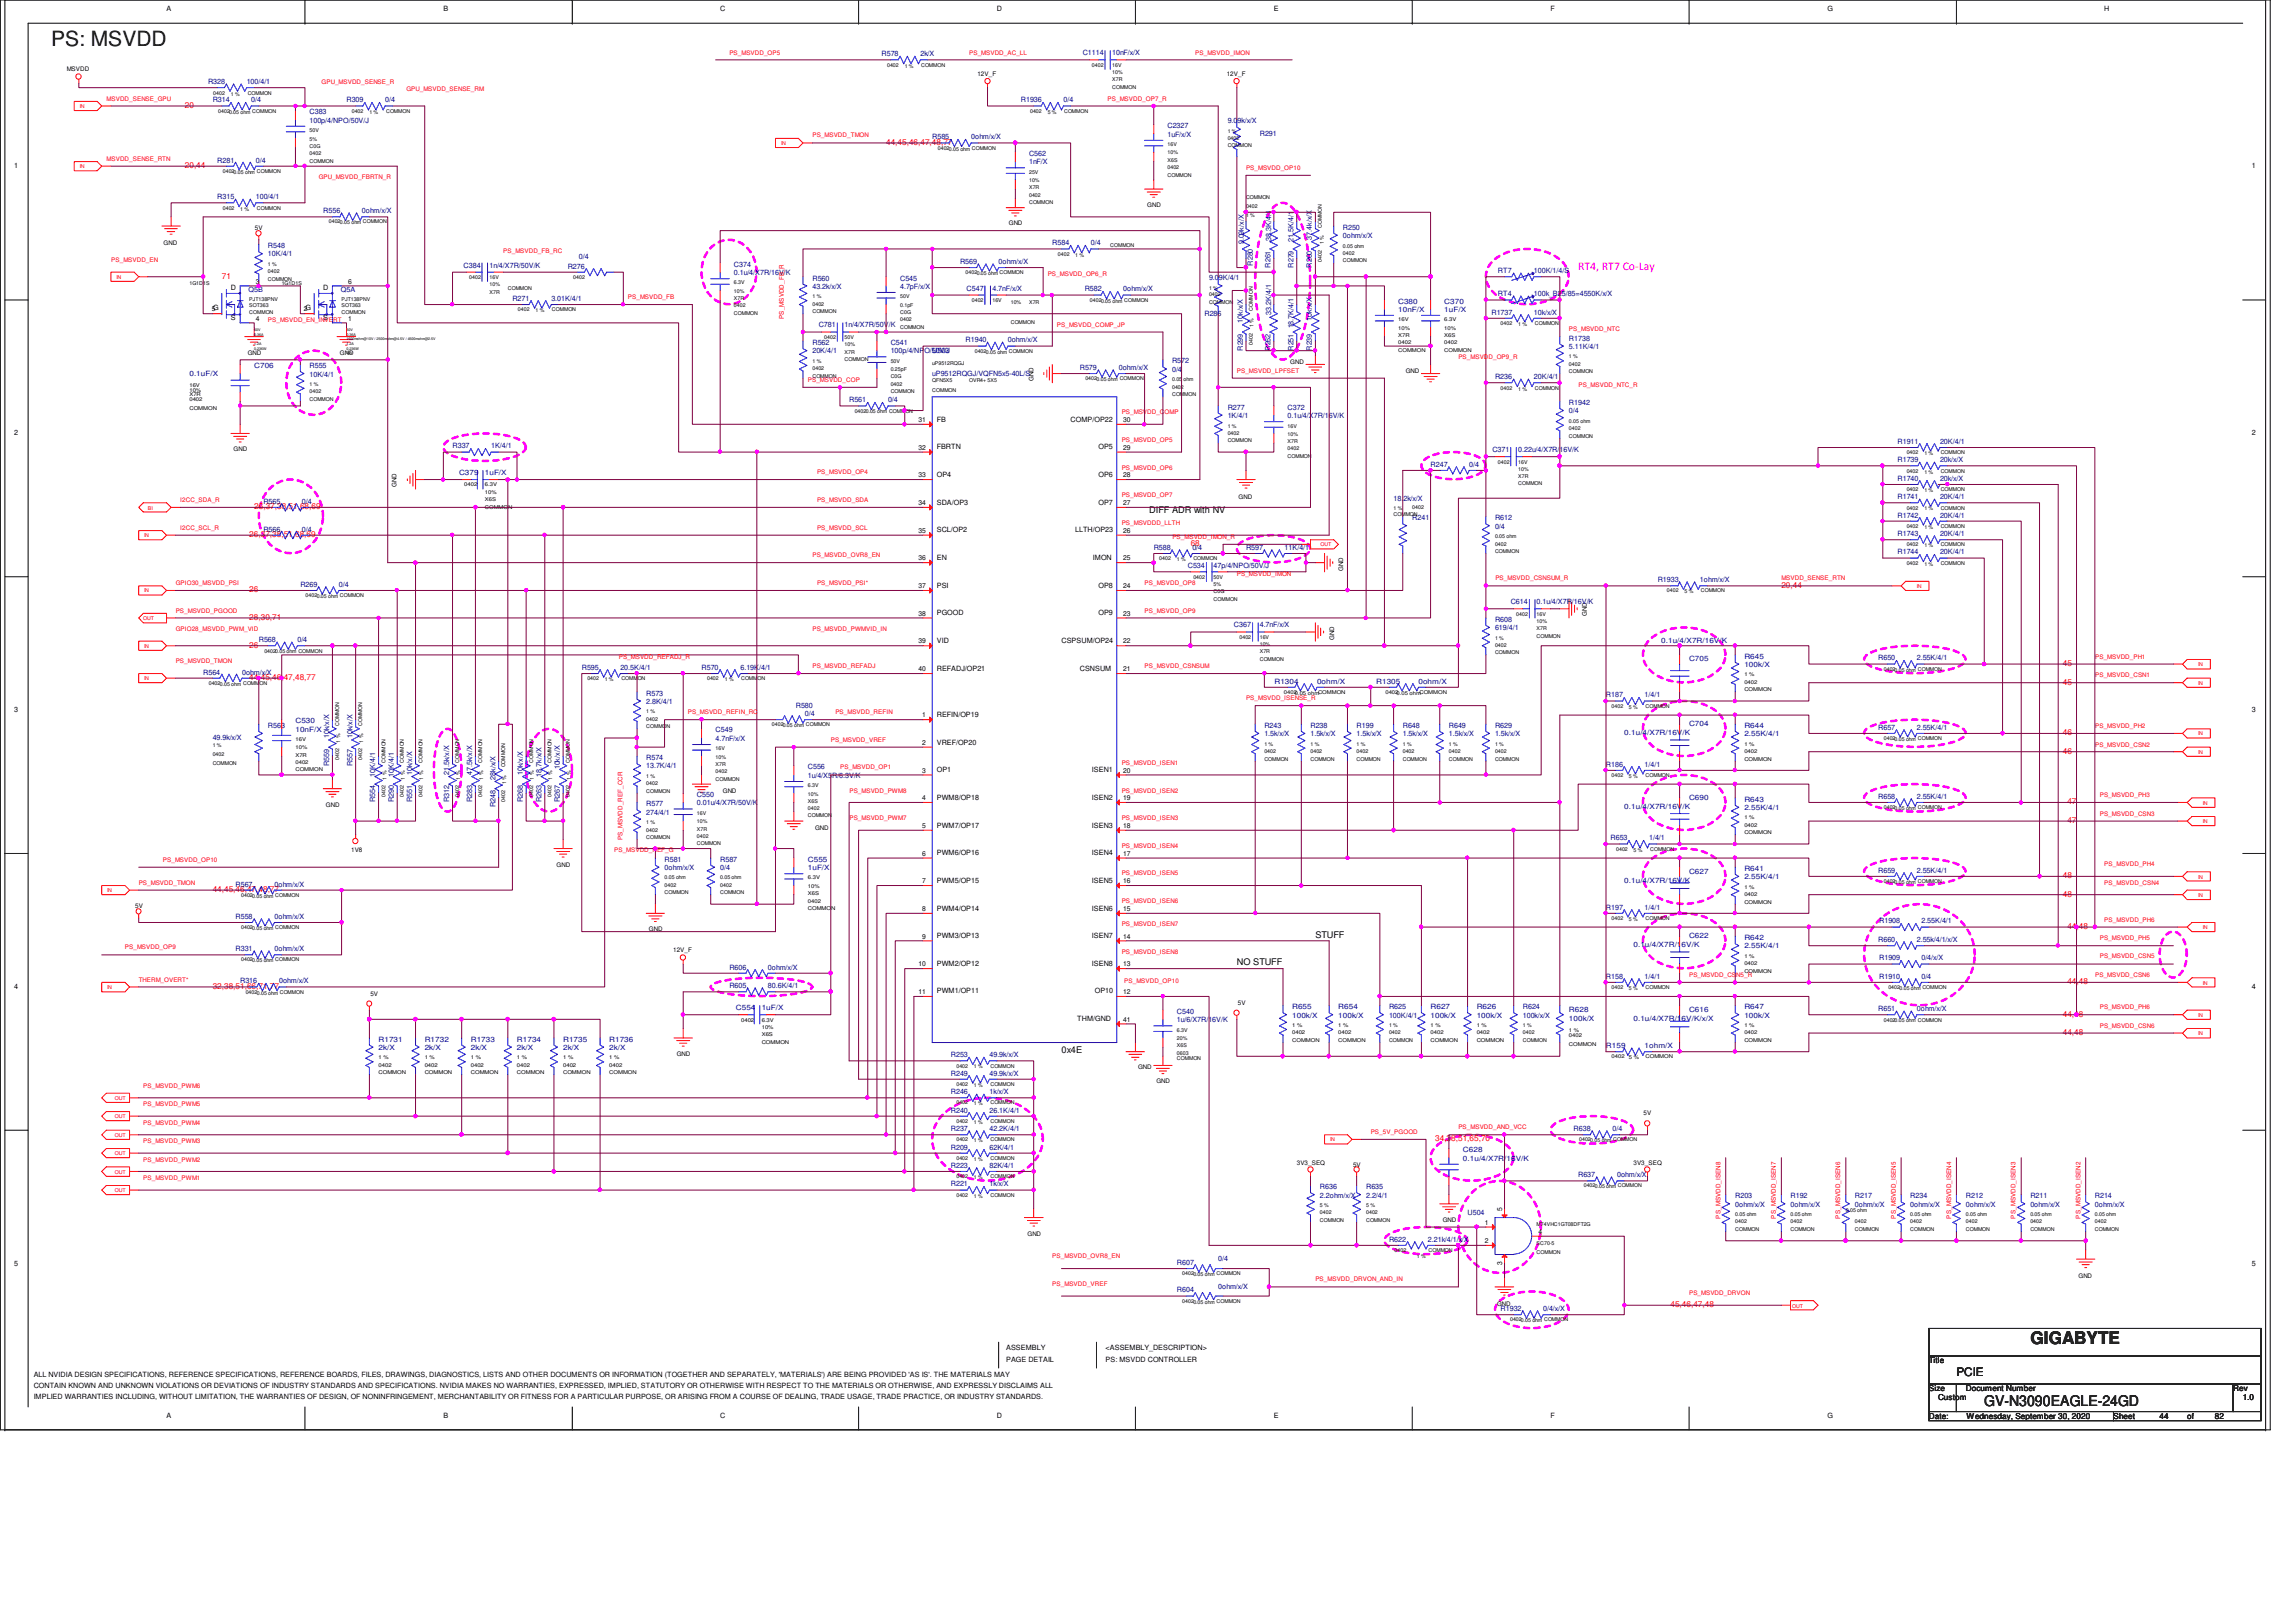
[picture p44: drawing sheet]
<svg xmlns="http://www.w3.org/2000/svg" width="297mm" height="210mm" viewBox="0 0 297 210" stroke-linecap="round" stroke-linejoin="round" font-family="sans-serif">
<defs><g id="words">
<text font-size="2.7" x="6.6" y="5.9">PS: MSVDD</text>
<text font-size="2.2" x="262.7" y="174">GIGABYTE</text>
<text font-size="1.9" x="256.7" y="181.9">GV-N3090EAGLE-24GD</text>
<text font-size="1.5" fill="#f0f" x="204.2" y="34.9">RT4, RT7 Co-Lay</text>
<text font-size="1.5" x="253.1" y="178.1">PCIE</text>
<g font-size="1.2">
<text x="148.7" y="66.4">DIFF ADR with NV</text>
<text x="160" y="124.9">NO STUFF</text>
<text x="170.2" y="121.3">STUFF</text>
<text x="137.3" y="136.2">0x4E</text>
</g>
<g font-size="1.1" fill="#f00">
<text x="23.9" y="14">20</text>
<text x="23.9" y="21.8">20,44</text>
<text x="114.6" y="18.8">44,45,46,47,48,77</text>
<text x="28.7" y="36.1">71</text>
<text x="32.9" y="65.9">26,37,38,51,68,69</text>
<text x="32.3" y="69.5">26,37,38,51,68,69</text>
<text x="154" y="70.7">68</text>
<text x="32.3" y="76.7">26</text>
<text x="230.5" y="76.1">20,44</text>
<text x="32.3" y="83.8">26</text>
<text x="32.3" y="80.2">28,30,71</text>
<text x="32.3" y="88">44,45,46,47,48,77</text>
<text x="266.9" y="88.6">45</text>
<text x="266.9" y="86.2">45</text>
<text x="266.9" y="95.2">46</text>
<text x="266.9" y="97.5">46</text>
<text x="267.5" y="106.5">47</text>
<text x="267.5" y="104.1">47</text>
<text x="266.9" y="113.7">48</text>
<text x="27.5" y="115.4">44,45,46,47,48,77</text>
<text x="266.9" y="116">48</text>
<text x="267.5" y="120.2">44,48</text>
<text x="27.5" y="128">32,38,51,66,71,77</text>
<text x="266.9" y="131.6">44,48</text>
<text x="267.5" y="127.4">44,48</text>
<text x="266.9" y="133.9">44,48</text>
<text x="185.7" y="147.7">34,38,51,65,70</text>
<text x="216.1" y="169.2">45,46,47,48</text>
</g>
<g font-size="1.1">
<text x="249.6" y="176.4">Title</text>
<text x="249.6" y="180">Size</text>
<text x="249.6" y="183.6">Date:</text>
<text x="250.7" y="181.2">Custom</text>
<text x="254.3" y="180">Document Number</text>
<text x="254.4" y="183.6">Wednesday, September 30, 2020</text>
<text x="273.4" y="183.6">Sheet</text>
<text x="279.4" y="183.6">44</text>
<text x="283" y="183.6">of</text>
<text x="286.6" y="183.6">82</text>
<text x="288.9" y="180">Rev</text>
<text x="290.1" y="181.2">1.0</text>
</g>
<g font-size=".9">
<text x="21.5" y="1.4">A</text>
<text x="57.4" y="1.4">B</text>
<text x="93.2" y="1.4">C</text>
<text x="129" y="1.4">D</text>
<text x="164.8" y="1.4">E</text>
<text x="200.6" y="1.4">F</text>
<text x="236.4" y="1.4">G</text>
<text x="272.2" y="1.4">H</text>
<text x="1.8" y="21.8">1</text>
<text x="291.3" y="21.8">1</text>
<text x="27.4" y="40.3">5G</text>
<text x="29.9" y="41.4">S</text>
<text x="29.9" y="37.5">D</text>
<text x="33.1" y="41.5">4</text>
<text x="33.1" y="36.7">3</text>
<text x="39.3" y="40.3">2G</text>
<text x="41.8" y="41.4">S</text>
<text x="41.8" y="37.5">D</text>
<text x="45" y="41.5">1</text>
<text x="45" y="36.7">6</text>
<text x="1.8" y="56.3">2</text>
<text x="118.8" y="54.6">31</text>
<text x="118.8" y="58.2">32</text>
<text x="121.2" y="54.6">FB</text>
<text x="121.2" y="58.2">FBRTN</text>
<text x="138.5" y="54.6">COMP/OP22</text>
<text x="142.1" y="58.2">OP5</text>
<text x="145.3" y="58.2">29</text>
<text x="145.3" y="54.6">30</text>
<text x="291.3" y="56.3">2</text>
<text x="118.8" y="61.8">33</text>
<text x="118.8" y="65.4">34</text>
<text x="121.2" y="61.7">OP4</text>
<text x="121.2" y="65.3">SDA/OP3</text>
<text x="142.1" y="65.3">OP7</text>
<text x="142.1" y="61.7">OP6</text>
<text x="145.3" y="65.4">27</text>
<text x="145.3" y="61.8">28</text>
<text x="118.8" y="69">35</text>
<text x="121.2" y="68.9">SCL/OP2</text>
<text x="139.1" y="68.9">LLTH/OP23</text>
<text x="145.3" y="69">26</text>
<text x="118.8" y="72.5">36</text>
<text x="118.8" y="76.1">37</text>
<text x="121.2" y="72.5">EN</text>
<text x="121.2" y="76.1">PSI</text>
<text x="141.4" y="72.5">IMON</text>
<text x="142.1" y="76.1">OP8</text>
<text x="145.3" y="76.1">24</text>
<text x="145.3" y="72.5">25</text>
<text x="118.8" y="79.7">38</text>
<text x="118.8" y="83.3">39</text>
<text x="121.2" y="79.6">PGOOD</text>
<text x="121.2" y="83.2">VID</text>
<text x="137.3" y="83.2">CSPSUM/OP24</text>
<text x="142.1" y="79.6">OP9</text>
<text x="145.3" y="83.3">22</text>
<text x="145.3" y="79.7">23</text>
<text x="118.8" y="86.9">40</text>
<text x="121.2" y="86.8">REFADJ/OP21</text>
<text x="139.7" y="86.8">CSNSUM</text>
<text x="145.3" y="86.9">21</text>
<text x="1.8" y="92.2">3</text>
<text x="119.3" y="92.8">1</text>
<text x="121.2" y="92.8">REFIN/OP19</text>
<text x="291.3" y="92.2">3</text>
<text x="119.3" y="96.4">2</text>
<text x="119.3" y="100">3</text>
<text x="121.2" y="96.4">VREF/OP20</text>
<text x="121.2" y="99.9">OP1</text>
<text x="141.3" y="99.9">ISEN1</text>
<text x="145.3" y="100">20</text>
<text x="119.3" y="103.5">4</text>
<text x="119.3" y="107.1">5</text>
<text x="121.2" y="103.5">PWM8/OP18</text>
<text x="121.2" y="107.1">PWM7/OP17</text>
<text x="141.3" y="107.1">ISEN3</text>
<text x="141.3" y="103.5">ISEN2</text>
<text x="145.3" y="107.1">18</text>
<text x="145.3" y="103.5">19</text>
<text x="119.3" y="110.7">6</text>
<text x="121.2" y="110.7">PWM6/OP16</text>
<text x="141.3" y="110.7">ISEN4</text>
<text x="145.3" y="110.7">17</text>
<text x="119.3" y="114.3">7</text>
<text x="119.3" y="117.9">8</text>
<text x="121.2" y="114.3">PWM5/OP15</text>
<text x="121.2" y="117.9">PWM4/OP14</text>
<text x="141.3" y="117.9">ISEN6</text>
<text x="141.3" y="114.3">ISEN5</text>
<text x="145.3" y="117.9">15</text>
<text x="145.3" y="114.3">16</text>
<text x="118.8" y="125.1">10</text>
<text x="119.3" y="121.5">9</text>
<text x="121.2" y="121.4">PWM3/OP13</text>
<text x="121.2" y="125">PWM2/OP12</text>
<text x="141.3" y="125">ISEN8</text>
<text x="141.3" y="121.4">ISEN7</text>
<text x="145.3" y="125.1">13</text>
<text x="145.3" y="121.5">14</text>
<text x="1.8" y="128">4</text>
<text x="118.8" y="128.7">11</text>
<text x="121.2" y="128.6">PWM1/OP11</text>
<text x="141.6" y="128.6">OP10</text>
<text x="145.3" y="128.7">12</text>
<text x="291.3" y="128">4</text>
<text x="139.4" y="132.2">THM/GND</text>
<text x="145.3" y="132.2">41</text>
<text x="192.1" y="158.5">1</text>
<text x="192.1" y="160.9">2</text>
<text x="194.3" y="156.7" transform="rotate(-90 194.3 156.7)">5</text>
<text x="199" y="159.7">4</text>
<text x="1.8" y="163.8">5</text>
<text x="194.3" y="163.7" transform="rotate(-90 194.3 163.7)">3</text>
<text x="291.3" y="163.8">5</text>
<text x="4.4" y="179.6">CONTAIN KNOWN AND UNKNOWN VIOLATIONS OR DEVIATIONS OF INDUSTRY STANDARDS AND SPECIFICATIONS. NVIDIA MAKES NO WARRANTIES, EXPRESSED, IMPLIED, STATUTORY OR OTHERWISE WITH RESPECT TO THE MATERIALS OR OTHERWISE, AND EXPRESSLY DISCLAIMS ALL</text>
<text x="4.4" y="178.1">ALL NVIDIA DESIGN SPECIFICATIONS, REFERENCE SPECIFICATIONS, REFERENCE BOARDS, FILES, DRAWINGS, DIAGNOSTICS, LISTS AND OTHER DOCUMENTS OR INFORMATION (TOGETHER AND SEPARATELY, 'MATERIALS') ARE BEING PROVIDED 'AS IS'. THE MATERIALS MAY</text>
<text x="130.2" y="176.3">PAGE DETAIL</text>
<text x="130.2" y="174.7">ASSEMBLY</text>
<text x="143" y="174.7">&lt;ASSEMBLY_DESCRIPTION&gt;</text>
<text x="143" y="176.2">PS: MSVDD CONTROLLER</text>
<text x="4.4" y="181.1">IMPLIED WARRANTIES INCLUDING, WITHOUT LIMITATION, THE WARRANTIES OF DESIGN, OF NONINFRINGEMENT, MERCHANTABILITY OR FITNESS FOR A PARTICULAR PURPOSE, OR ARISING FROM A COURSE OF DEALING, TRADE USAGE, TRADE PRACTICE, OR INDUSTRY STANDARDS.</text>
<text x="21.5" y="183.5">A</text>
<text x="57.4" y="183.5">B</text>
<text x="93.2" y="183.5">C</text>
<text x="129" y="183.5">D</text>
<text x="164.8" y="183.5">E</text>
<text x="200.6" y="183.5">F</text>
<text x="236.4" y="183.5">G</text>
</g>
<g font-size=".9" fill="#00007f">
<text x="26.9" y="10.9">R328</text>
<text x="31.9" y="10.9">100/4/1</text>
<text x="114" y="7.3">R578</text>
<text x="119.1" y="7.3">2k/X</text>
<text x="140.1" y="7.2">C1114</text>
<text x="143.9" y="7.2">10nF/x/X</text>
<text x="27.5" y="13.3">R314</text>
<text x="32.5" y="13.3">0/4</text>
<text x="40" y="14.8">C383</text>
<text x="40" y="15.9">100p/4/NPO/50V/J</text>
<text x="44.8" y="13.3">R309</text>
<text x="49.8" y="13.3">0/4</text>
<text x="132.1" y="13.3">R1936</text>
<text x="137.6" y="13.3">0/4</text>
<text x="151" y="16.6">C2327</text>
<text x="151" y="17.7">1uF/x/X</text>
<text x="158.8" y="15.9">9.09k/x/X</text>
<text x="163" y="17.6">R291</text>
<text x="28.1" y="21">R281</text>
<text x="33.1" y="21">0/4</text>
<text x="120.6" y="18">R585</text>
<text x="125.6" y="18">0ohm/x/X</text>
<text x="133.1" y="20.2">C562</text>
<text x="133.1" y="21.3">1nF/X</text>
<text x="28.1" y="25.8">R315</text>
<text x="33.1" y="25.8">100/4/1</text>
<text x="41.8" y="27.6">R556</text>
<text x="46.8" y="27.6">0ohm/x/X</text>
<text x="173.7" y="29.7">R250</text>
<text x="34.7" y="32.1">R548</text>
<text x="34.7" y="33.2">10K/4/1</text>
<text x="60" y="34.6">C384</text>
<text x="63.3" y="34.6">1n/4/X7R/50V/K</text>
<text x="73.4" y="34.8">R276</text>
<text x="74.9" y="33.6">0/4</text>
<text x="95" y="34.5">C374</text>
<text x="95" y="35.6">0.1u/4/X7R/16V/K</text>
<text x="124.2" y="34.2">R569</text>
<text x="129.2" y="34.2">0ohm/x/X</text>
<text x="136.1" y="31.7">R584</text>
<text x="141.1" y="31.7">0/4</text>
<text x="160.9" y="31.6" transform="rotate(-90 160.9 31.6)">9.09k/x/X</text>
<text x="162.1" y="34.4" transform="rotate(-90 162.1 34.4)">R280</text>
<text x="164.4" y="34.6" transform="rotate(-90 164.4 34.6)">R261</text>
<text x="164.5" y="31.2" transform="rotate(-90 164.5 31.2)">38.3K/4/1</text>
<text x="167.3" y="34.6" transform="rotate(-90 167.3 34.6)">R279</text>
<text x="167.3" y="31.3" transform="rotate(-90 167.3 31.3)">21.5K/4/1</text>
<text x="169.7" y="34.6" transform="rotate(-90 169.7 34.6)">R260</text>
<text x="169.7" y="31" transform="rotate(-90 169.7 31)">37.4k/x/X</text>
<text x="173.7" y="30.8">0ohm/x/X</text>
<text x="193.8" y="35.3">RT7</text>
<text x="198.5" y="35.3">100K/1/4/S</text>
<text x="32.2" y="37.8">Q5B</text>
<text x="44.1" y="37.8">Q5A</text>
<text x="66.3" y="38.9">R271</text>
<text x="71.3" y="38.9">3.01K/4/1</text>
<text x="105.1" y="36.3">R560</text>
<text x="105.1" y="37.4">43.2k/x/X</text>
<text x="116.5" y="36.3">C545</text>
<text x="116.5" y="37.4">4.7pF/x/X</text>
<text x="125" y="37.6">C547</text>
<text x="128.4" y="37.6">4.7nF/x/X</text>
<text x="140.3" y="37.7">R582</text>
<text x="145.3" y="37.7">0ohm/x/X</text>
<text x="155.8" y="40.9">R286</text>
<text x="156.4" y="36.2">9.09K/4/1</text>
<text x="160.8" y="41.8" transform="rotate(-90 160.8 41.8)">10k/x/X</text>
<text x="164.5" y="40.7" transform="rotate(-90 164.5 40.7)">33.2K/4/1</text>
<text x="169.7" y="41.5" transform="rotate(-90 169.7 41.5)">10k/x/X</text>
<text x="180.9" y="39.3">C380</text>
<text x="180.9" y="40.3">10nF/X</text>
<text x="186.9" y="39.3">C370</text>
<text x="186.9" y="40.3">1uF/X</text>
<text x="193" y="40.7">R1737</text>
<text x="193.8" y="38.3">RT4</text>
<text x="198.5" y="38.3">100k_B25/85=4550K/x/X</text>
<text x="198.5" y="40.7">10k/x/X</text>
<text x="32.9" y="47.6">C706</text>
<text x="40" y="47.6">R555</text>
<text x="105.1" y="44.7">R562</text>
<text x="105.1" y="45.7">20K/4/1</text>
<text x="105.9" y="42.4">C781</text>
<text x="109.3" y="42.4">1n/4/X7R/50V/K</text>
<text x="115.2" y="44.7">C541</text>
<text x="115.2" y="45.7">100p/4/NPO/50V/J</text>
<text x="120.6" y="45.6">U503</text>
<text x="124.9" y="44.3">R1940</text>
<text x="130.4" y="44.3">0ohm/x/X</text>
<text x="139.7" y="47.9">R579</text>
<text x="144.7" y="47.9">0ohm/x/X</text>
<text x="151.6" y="47">R572</text>
<text x="160.8" y="45.4" transform="rotate(-90 160.8 45.4)">R299</text>
<text x="164.4" y="45.4" transform="rotate(-90 164.4 45.4)">R262</text>
<text x="167.3" y="45.4" transform="rotate(-90 167.3 45.4)">R251</text>
<text x="167.3" y="42.5" transform="rotate(-90 167.3 42.5)">18.7K/4/1</text>
<text x="169.7" y="45.4" transform="rotate(-90 169.7 45.4)">R239</text>
<text x="203" y="44.1">R1738</text>
<text x="203" y="45.1">5.11K/4/1</text>
<text x="24.5" y="48.6">0.1uF/X</text>
<text x="40" y="48.7">10K/4/1</text>
<text x="109.9" y="52.1">R561</text>
<text x="114.9" y="52.1">0/4</text>
<text x="120.6" y="48.6">uP9512RQGJ/VQFN5x5-40L/S</text>
<text x="151.6" y="48.1">0/4</text>
<text x="158.8" y="53">R277</text>
<text x="166.6" y="53">C372</text>
<text x="193.4" y="49.1">R236</text>
<text x="198.5" y="49.1">20K/4/1</text>
<text x="203" y="52.4">R1942</text>
<text x="203" y="53.5">0/4</text>
<text x="58.5" y="58">R337</text>
<text x="63.5" y="58">1K/4/1</text>
<text x="158.8" y="54.1">1K/4/1</text>
<text x="166.6" y="54.1">0.1u/4/X7R/16V/K</text>
<text x="193.1" y="58.5">C371</text>
<text x="196.4" y="58.5">0.22u/4/X7R/16V/K</text>
<text x="245.5" y="59.8">R1739</text>
<text x="245.5" y="57.4">R1911</text>
<text x="251" y="57.4">20K/4/1</text>
<text x="251" y="59.8">20k/x/X</text>
<text x="34.1" y="65.2">R565</text>
<text x="39.1" y="65.2">0/4</text>
<text x="59.4" y="61.5">C379</text>
<text x="62.7" y="61.5">1uF/X</text>
<text x="180.3" y="64.9">18.2k/x/X</text>
<text x="185.1" y="60.4">R247</text>
<text x="190.1" y="60.4">0/4</text>
<text x="245.5" y="64.6">R1741</text>
<text x="245.5" y="62.2">R1740</text>
<text x="251" y="64.6">20K/4/1</text>
<text x="251" y="62.2">20k/x/X</text>
<text x="34.1" y="68.8">R566</text>
<text x="39.1" y="68.8">0/4</text>
<text x="149.3" y="71.2">R588</text>
<text x="154.3" y="71.2">0/4</text>
<text x="161.2" y="71.2">R597</text>
<text x="166.2" y="71.2">11K/4/1</text>
<text x="182.7" y="67.4">R241</text>
<text x="193.4" y="67.4">R612</text>
<text x="193.4" y="68.4">0/4</text>
<text x="245.5" y="71.8">R1744</text>
<text x="245.5" y="69.4">R1743</text>
<text x="245.5" y="67">R1742</text>
<text x="251" y="71.8">20K/4/1</text>
<text x="251" y="69.4">20K/4/1</text>
<text x="251" y="67">20K/4/1</text>
<text x="38.9" y="75.9">R269</text>
<text x="43.9" y="75.9">0/4</text>
<text x="153.7" y="73.4">C534</text>
<text x="157" y="73.4">47p/4/NPO/50V/J</text>
<text x="214.5" y="75.4">R1933</text>
<text x="219.9" y="75.4">1ohm/x/X</text>
<text x="33.5" y="83.1">R568</text>
<text x="38.5" y="83.1">0/4</text>
<text x="159.6" y="81.2">C367</text>
<text x="163" y="81.2">4.7nF/x/X</text>
<text x="193.4" y="80.5">R608</text>
<text x="193.4" y="81.5">619/4/1</text>
<text x="195.4" y="78.2">C614</text>
<text x="198.8" y="78.2">0.1u/4/X7R/16V/K</text>
<text x="214.9" y="83.2">0.1u/4/X7R/16V/K</text>
<text x="26.3" y="87.3">R564</text>
<text x="31.3" y="87.3">0ohm/x/X</text>
<text x="75.3" y="86.7">R595</text>
<text x="80.3" y="86.7">20.5K/4/1</text>
<text x="90.8" y="86.7">R570</text>
<text x="95.8" y="86.7">6.19K/4/1</text>
<text x="164.9" y="88.5">R1304</text>
<text x="170.4" y="88.5">0ohm/X</text>
<text x="178.1" y="88.5">R1305</text>
<text x="183.5" y="88.5">0ohm/X</text>
<text x="218.5" y="85.6">C705</text>
<text x="225.7" y="85.3">R645</text>
<text x="225.7" y="86.3">100k/X</text>
<text x="243" y="85.5">R650</text>
<text x="248" y="85.5">2.55K/4/1</text>
<text x="27.5" y="95.8">49.9k/x/X</text>
<text x="34.7" y="94.2">R563</text>
<text x="38.2" y="93.6">C530</text>
<text x="38.2" y="94.7">10nF/X</text>
<text x="42.6" y="95.5" transform="rotate(-90 42.6 95.5)">10k/x/X</text>
<text x="45.6" y="95.5" transform="rotate(-90 45.6 95.5)">10k/x/X</text>
<text x="83.6" y="90">R573</text>
<text x="83.6" y="91.1">2.8K/4/1</text>
<text x="92.6" y="94.8">C549</text>
<text x="92.6" y="95.9">4.7nF/x/X</text>
<text x="103" y="91.6">R580</text>
<text x="104.1" y="92.7">0/4</text>
<text x="163.6" y="94.2">R243</text>
<text x="163.6" y="95.3">1.5k/x/X</text>
<text x="169.5" y="94.2">R238</text>
<text x="169.5" y="95.3">1.5k/x/X</text>
<text x="175.5" y="94.2">R199</text>
<text x="175.5" y="95.3">1.5k/x/X</text>
<text x="181.5" y="94.2">R648</text>
<text x="181.5" y="95.3">1.5k/x/X</text>
<text x="187.4" y="94.2">R649</text>
<text x="187.4" y="95.3">1.5k/x/X</text>
<text x="193.4" y="94.2">R629</text>
<text x="193.4" y="95.3">1.5k/x/X</text>
<text x="207.8" y="90.3">R187</text>
<text x="210.1" y="95.2">0.1u/4/X7R/16V/K</text>
<text x="212.8" y="90.3">1/4/1</text>
<text x="218.5" y="94">C704</text>
<text x="225.7" y="94.2">R644</text>
<text x="225.7" y="95.3">2.55K/4/1</text>
<text x="243" y="94.4">R657</text>
<text x="248" y="94.4">2.55K/4/1</text>
<text x="42.6" y="99.1" transform="rotate(-90 42.6 99.1)">R559</text>
<text x="45.6" y="99.1" transform="rotate(-90 45.6 99.1)">R557</text>
<text x="48.6" y="100.5" transform="rotate(-90 48.6 100.5)">10K/4/1</text>
<text x="51" y="100.5" transform="rotate(-90 51 100.5)">10K/4/1</text>
<text x="53.3" y="100.3" transform="rotate(-90 53.3 100.3)">10k/x/X</text>
<text x="58.1" y="100.3" transform="rotate(-90 58.1 100.3)">21.5k/x/X</text>
<text x="61.1" y="100.3" transform="rotate(-90 61.1 100.3)">47.5k/x/X</text>
<text x="64.1" y="100.9" transform="rotate(-90 64.1 100.9)">28k/x/X</text>
<text x="67.6" y="100.3" transform="rotate(-90 67.6 100.3)">10k/x/X</text>
<text x="70.1" y="100.5" transform="rotate(-90 70.1 100.5)">18.7k/x/X</text>
<text x="72.4" y="99.6" transform="rotate(-90 72.4 99.6)">10k/x/X</text>
<text x="83.6" y="98.4">R574</text>
<text x="83.6" y="99.4">13.7K/4/1</text>
<text x="104.5" y="99.6">C556</text>
<text x="104.5" y="100.7">1u/4/X5R/6.3V/K</text>
<text x="207.8" y="99.2">R186</text>
<text x="212.8" y="99.2">1/4/1</text>
<text x="48.6" y="103.8" transform="rotate(-90 48.6 103.8)">R554</text>
<text x="51" y="103.8" transform="rotate(-90 51 103.8)">R290</text>
<text x="53.3" y="103.8" transform="rotate(-90 53.3 103.8)">R551</text>
<text x="58.1" y="103.8" transform="rotate(-90 58.1 103.8)">R312</text>
<text x="61.1" y="103.8" transform="rotate(-90 61.1 103.8)">R283</text>
<text x="64.1" y="104.5" transform="rotate(-90 64.1 104.5)">R248</text>
<text x="67.6" y="103.8" transform="rotate(-90 67.6 103.8)">R268</text>
<text x="70.1" y="103.8" transform="rotate(-90 70.1 103.8)">R263</text>
<text x="72.4" y="103.8" transform="rotate(-90 72.4 103.8)">R267</text>
<text x="83.6" y="104.4">R577</text>
<text x="83.6" y="105.4">274/4/1</text>
<text x="90.2" y="103.2">C550</text>
<text x="90.2" y="104.2">0.01u/4/X7R/50V/K</text>
<text x="210.1" y="104.7">0.1u/4/X7R/16V/K</text>
<text x="218.5" y="103.5">C690</text>
<text x="225.7" y="103.8">R643</text>
<text x="225.7" y="104.8">2.55K/4/1</text>
<text x="243" y="103.4">R658</text>
<text x="248" y="103.4">2.55K/4/1</text>
<text x="86" y="111.5">R581</text>
<text x="86" y="112.6">0ohm/x/X</text>
<text x="93.2" y="111.5">R587</text>
<text x="93.2" y="112.6">0/4</text>
<text x="104.5" y="111.5">C555</text>
<text x="104.5" y="112.6">1uF/X</text>
<text x="208.4" y="108.8">R653</text>
<text x="213.4" y="108.8">1/4/1</text>
<text x="218.5" y="113.1">C627</text>
<text x="225.7" y="112.7">R641</text>
<text x="225.7" y="113.8">2.55K/4/1</text>
<text x="243" y="112.9">R659</text>
<text x="248" y="112.9">2.55K/4/1</text>
<text x="30.5" y="118.9">R558</text>
<text x="30.5" y="114.7">R567</text>
<text x="35.5" y="118.9">0ohm/x/X</text>
<text x="35.5" y="114.7">0ohm/x/X</text>
<text x="207.8" y="117.7">R197</text>
<text x="210.1" y="114.3">0.1u/4/X7R/16V/K</text>
<text x="212.8" y="117.7">1/4/1</text>
<text x="243.1" y="119.5">R1908</text>
<text x="248.6" y="119.5">2.55K/4/1</text>
<text x="30.5" y="123.1">R331</text>
<text x="35.5" y="123.1">0ohm/x/X</text>
<text x="94.4" y="125.5">R606</text>
<text x="99.4" y="125.5">0ohm/x/X</text>
<text x="211.3" y="122.6">0.1u/4/X7R/16V/K</text>
<text x="218.5" y="121.4">C622</text>
<text x="225.7" y="121.7">R642</text>
<text x="225.7" y="122.7">2.55K/4/1</text>
<text x="243" y="121.9">R660</text>
<text x="243.1" y="124.3">R1909</text>
<text x="248" y="121.9">2.55k/4/1/x/X</text>
<text x="248.6" y="124.3">0/4/x/X</text>
<text x="31.1" y="127.3">R316</text>
<text x="36.1" y="127.3">0ohm/x/X</text>
<text x="94.4" y="127.8">R605</text>
<text x="95.2" y="130.7">C554</text>
<text x="98.5" y="130.7">1uF/X</text>
<text x="99.4" y="127.8">80.6K/4/1</text>
<text x="152.3" y="131.2">C540</text>
<text x="167.2" y="130.6">R655</text>
<text x="167.2" y="131.7">100k/X</text>
<text x="173.1" y="130.6">R654</text>
<text x="173.1" y="131.7">100k/X</text>
<text x="179.7" y="130.6">R625</text>
<text x="179.7" y="131.7">100K/4/1</text>
<text x="185.1" y="130.6">R627</text>
<text x="185.1" y="131.7">100k/X</text>
<text x="191" y="130.6">R626</text>
<text x="191" y="131.7">100k/X</text>
<text x="197" y="130.6">R624</text>
<text x="197" y="131.7">100k/x/X</text>
<text x="203" y="131">R628</text>
<text x="207.8" y="126.7">R158</text>
<text x="212.8" y="126.7">1/4/1</text>
<text x="218.5" y="131">C616</text>
<text x="225.7" y="130.6">R647</text>
<text x="225.7" y="131.7">100k/X</text>
<text x="243" y="130.9">R651</text>
<text x="243.1" y="126.7">R1910</text>
<text x="248" y="130.9">0ohm/x/X</text>
<text x="248.6" y="126.7">0/4</text>
<text x="49" y="134.8">R1731</text>
<text x="49" y="135.8">2k/X</text>
<text x="54.9" y="134.8">R1732</text>
<text x="54.9" y="135.8">2k/X</text>
<text x="60.9" y="134.8">R1733</text>
<text x="60.9" y="135.8">2k/X</text>
<text x="66.9" y="134.8">R1734</text>
<text x="66.9" y="135.8">2k/X</text>
<text x="72.9" y="134.8">R1735</text>
<text x="72.9" y="135.8">2k/X</text>
<text x="78.8" y="134.8">R1736</text>
<text x="78.8" y="135.8">2k/X</text>
<text x="123" y="136.8">R253</text>
<text x="128" y="136.8">49.9k/x/X</text>
<text x="152.3" y="132.3">1u/6/X7R/16V/K</text>
<text x="203" y="132.2">100k/X</text>
<text x="207.8" y="135.6">R159</text>
<text x="211.3" y="132.2">0.1u/4/X7R/16V/K/x/X</text>
<text x="212.8" y="135.6">1ohm/X</text>
<text x="123" y="144">R240</text>
<text x="123" y="141.6">R246</text>
<text x="123" y="139.2">R249</text>
<text x="128" y="144">26.1K/4/1</text>
<text x="128" y="141.6">1k/x/X</text>
<text x="128" y="139.2">49.9k/x/X</text>
<text x="123" y="148.8">R209</text>
<text x="123" y="146.4">R237</text>
<text x="128" y="148.8">62K/4/1</text>
<text x="128" y="146.4">42.2K/4/1</text>
<text x="189.3" y="149.1">C628</text>
<text x="203.6" y="146.4">R638</text>
<text x="208.6" y="146.4">0/4</text>
<text x="123" y="153.5">R221</text>
<text x="123" y="151.1">R223</text>
<text x="128" y="153.5">1k/x/X</text>
<text x="128" y="151.1">82K/4/1</text>
<text x="170.8" y="153.9">R636</text>
<text x="170.8" y="155">2.2ohm/x/X</text>
<text x="176.7" y="153.9">R635</text>
<text x="176.7" y="155">2.2/4/1</text>
<text x="189.3" y="150.2">0.1u/4/X7R/16V/K</text>
<text x="204.2" y="152.4">R637</text>
<text x="209.2" y="152.4">0ohm/x/X</text>
<text x="224.5" y="155.1">R203</text>
<text x="231.6" y="155.1">R192</text>
<text x="240" y="155.1">R217</text>
<text x="247.1" y="155.1">R234</text>
<text x="254.3" y="155.1">R212</text>
<text x="262.7" y="155.1">R211</text>
<text x="271" y="155.1">R214</text>
<text x="179.7" y="160.7">R622</text>
<text x="184.7" y="160.7">2.21k/4/1/x/X</text>
<text x="189.9" y="157.2">U504</text>
<text x="224.5" y="156.2">0ohm/x/X</text>
<text x="231.6" y="156.2">0ohm/x/X</text>
<text x="240" y="156.2">0ohm/x/X</text>
<text x="247.1" y="156.2">0ohm/x/X</text>
<text x="254.3" y="156.2">0ohm/x/X</text>
<text x="262.7" y="156.2">0ohm/x/X</text>
<text x="271" y="156.2">0ohm/x/X</text>
<text x="152.3" y="167.3">R604</text>
<text x="152.3" y="163.7">R607</text>
<text x="157.6" y="166.8">0ohm/x/X</text>
<text x="157.6" y="163.2">0/4</text>
<text x="194.1" y="169.6">R1932</text>
<text x="199.6" y="169.6">0/4/x/X</text>
</g>
<g font-size=".8">
<text x="8.6" y="9.2">MSVDD</text>
<text x="126.4" y="9.8">12V_F</text>
<text x="158.7" y="9.8">12V_F</text>
<text x="33" y="29.8">5V</text>
<text x="130.5" y="29.2">GND</text>
<text x="148.4" y="26.8">GND</text>
<text x="21.2" y="31.7">GND</text>
<text x="32" y="45.9">GND</text>
<text x="44" y="45.9">GND</text>
<text x="166.9" y="47.1">GND</text>
<text x="133.7" y="49.3" transform="rotate(-90 133.7 49.3)">GND</text>
<text x="181.9" y="48.3">GND</text>
<text x="30.2" y="58.4">GND</text>
<text x="51.3" y="63" transform="rotate(-90 51.3 63)">GND</text>
<text x="160.2" y="64.5">GND</text>
<text x="173.8" y="73.9" transform="rotate(-90 173.8 73.9)">GND</text>
<text x="172.6" y="82.8" transform="rotate(-90 172.6 82.8)">GND</text>
<text x="205.3" y="79.8" transform="rotate(-90 205.3 79.8)">GND</text>
<text x="42.2" y="104.4">GND</text>
<text x="93.5" y="102.6">GND</text>
<text x="105.4" y="107.4">GND</text>
<text x="45.4" y="110.2">1V8</text>
<text x="72" y="112.1">GND</text>
<text x="17.5" y="117.5">5V</text>
<text x="83.9" y="120.5">GND</text>
<text x="87.1" y="123.2">12V_F</text>
<text x="47.9" y="128.9">5V</text>
<text x="160.1" y="130">5V</text>
<text x="87.5" y="136.6">GND</text>
<text x="147.2" y="138.4">GND</text>
<text x="149.6" y="140.2">GND</text>
<text x="212.6" y="144.4">5V</text>
<text x="167.8" y="150.7">3V3_SEQ</text>
<text x="175" y="151">5V</text>
<text x="211.3" y="150.7">3V3_SEQ</text>
<text x="132.9" y="159.9">GND</text>
<text x="186.6" y="158.1">GND</text>
<text x="268.9" y="165.4">GND</text>
<text x="193.7" y="169">GND</text>
</g>
<g font-size=".8" fill="#f00">
<text x="41.6" y="10.9">GPU_MSVDD_SENSE_R</text>
<text x="52.6" y="11.8">GPU_MSVDD_SENSE_RM</text>
<text x="94.4" y="7.1">PS_MSVDD_OP5</text>
<text x="125.4" y="7.1">PS_MSVDD_AC_LL</text>
<text x="154.6" y="7.1">PS_MSVDD_IMON</text>
<text x="13.8" y="13">MSVDD_SENSE_GPU</text>
<text x="105.1" y="17.8">PS_MSVDD_TMON</text>
<text x="143.3" y="13">PS_MSVDD_OP7_R</text>
<text x="13.8" y="20.8">MSVDD_SENSE_RTN</text>
<text x="41.2" y="23.2">GPU_MSVDD_FBRTN_R</text>
<text x="161.2" y="22">PS_MSVDD_OP10</text>
<text x="14.4" y="33.9">PS_MSVDD_EN</text>
<text x="65.1" y="32.7">PS_MSVDD_FB_RC</text>
<text x="135.5" y="35.7">PS_MSVDD_OP6_R</text>
<text x="34.7" y="41.7">PS_MSVDD_EN_INVERT</text>
<text x="81.2" y="38.7">PS_MSVDD_FB</text>
<text x="101.4" y="41.3" transform="rotate(-90 101.4 41.3)">PS_MSVDD_FB_R</text>
<text x="136.7" y="42.3">PS_MSVDD_COMP_JP</text>
<text x="188.7" y="46.4">PS_MSVDD_OP9_R</text>
<text x="203" y="42.9">PS_MSVDD_NTC</text>
<text x="104.5" y="49.4">PS_MSVDD_COP</text>
<text x="145.1" y="53.6">PS_MSVDD_COMP</text>
<text x="160" y="48.3">PS_MSVDD_LPFSET</text>
<text x="204.2" y="50">PS_MSVDD_NTC_R</text>
<text x="145.1" y="57.2">PS_MSVDD_OP5</text>
<text x="23.3" y="64.9">I2CC_SDA_R</text>
<text x="105.7" y="61.4">PS_MSVDD_OP4</text>
<text x="105.7" y="64.9">PS_MSVDD_SDA</text>
<text x="145.1" y="60.8">PS_MSVDD_OP6</text>
<text x="145.1" y="64.3">PS_MSVDD_OP7</text>
<text x="23.3" y="68.5">I2CC_SCL_R</text>
<text x="105.7" y="68.5">PS_MSVDD_SCL</text>
<text x="145.1" y="67.9">PS_MSVDDD_LLTH</text>
<text x="151.7" y="69.7">PS_MSVDD_IMON_R</text>
<text x="22.7" y="75.7">GPIO30_MSVDD_PSI</text>
<text x="105.1" y="72.1">PS_MSVDD_OVR8_EN</text>
<text x="105.7" y="75.7">PS_MSVDD_PSI*</text>
<text x="148.1" y="75.7">PS_MSVDD_OP8</text>
<text x="160" y="74.5">PS_MSVDD_IMON</text>
<text x="193.5" y="75.1">PS_MSVDD_CSNSUM_R</text>
<text x="230.5" y="75.1">MSVDD_SENSE_RTN</text>
<text x="22.7" y="81.7">GPIO28_MSVDD_PWM_VID</text>
<text x="22.7" y="79.3">PS_MSVDD_PGOOD</text>
<text x="105.1" y="81.7">PS_MSVDD_PWMVID_IN</text>
<text x="148.1" y="79.3">PS_MSVDD_OP9</text>
<text x="22.7" y="85.9">PS_MSVDD_TMON</text>
<text x="80" y="85.3">PS_MSVDD_REFADJ_R</text>
<text x="105.1" y="86.4">PS_MSVDD_REFADJ</text>
<text x="148.1" y="86.4">PS_MSVDD_CSNSUM</text>
<text x="271.1" y="87.6">PS_MSVDD_CSN1</text>
<text x="271.1" y="85.3">PS_MSVDD_PH1</text>
<text x="89" y="92.4">PS_MSVDD_REFIN_RC</text>
<text x="108.1" y="92.4">PS_MSVDD_REFIN</text>
<text x="161.2" y="90.6">PS_MSVDD_ISENSE_R</text>
<text x="271.1" y="94.2">PS_MSVDD_PH2</text>
<text x="107.5" y="96">PS_MSVDD_VREF</text>
<text x="108.7" y="99.6">PS_MSVDD_OP1</text>
<text x="145.1" y="99">PS_MSVDD_ISEN1</text>
<text x="271.1" y="96.6">PS_MSVDD_CSN2</text>
<text x="109.9" y="106.1">PS_MSVDD_PWM7</text>
<text x="109.9" y="102.6">PS_MSVDD_PWM8</text>
<text x="145.1" y="102.6">PS_MSVDD_ISEN2</text>
<text x="145.1" y="106.1">PS_MSVDD_ISEN3</text>
<text x="271.6" y="105.5">PS_MSVDD_CSN3</text>
<text x="271.6" y="103.2">PS_MSVDD_PH3</text>
<text x="21.1" y="111.5">PS_MSVDD_OP10</text>
<text x="79.5" y="110.3">PS_MSVDD_REF_G</text>
<text x="80.5" y="108.8" transform="rotate(-90 80.5 108.8)">PS_MSVDD_REF_CCR</text>
<text x="145.1" y="109.7">PS_MSVDD_ISEN4</text>
<text x="145.1" y="113.3">PS_MSVDD_ISEN5</text>
<text x="272.2" y="112.1">PS_MSVDD_PH4</text>
<text x="17.9" y="114.5">PS_MSVDD_TMON</text>
<text x="145.1" y="116.9">PS_MSVDD_ISEN6</text>
<text x="145.1" y="119.9">PS_MSVDD_ISEN7</text>
<text x="272.2" y="114.5">PS_MSVDD_CSN4</text>
<text x="272.2" y="119.3">PS_MSVDD_PH6</text>
<text x="16.2" y="122.9">PS_MSVDD_OP9</text>
<text x="145.1" y="123.4">PS_MSVDD_ISEN8</text>
<text x="271.6" y="124">PS_MSVDD_CSN5</text>
<text x="271.6" y="121.7">PS_MSVDD_PH5</text>
<text x="17.9" y="127">THERM_OVERT*</text>
<text x="145.5" y="127.3">PS_MSVDD_OP10</text>
<text x="218.5" y="126.4">PS_MSVDD_CSN5_R</text>
<text x="271.1" y="126.4">PS_MSVDD_CSN6</text>
<text x="271.6" y="130.6">PS_MSVDD_PH6</text>
<text x="271.6" y="133">PS_MSVDD_CSN6</text>
<text x="18.5" y="143.1">PS_MSVDD_PWM5</text>
<text x="18.5" y="140.8">PS_MSVDD_PWM6</text>
<text x="18.5" y="147.9">PS_MSVDD_PWM3</text>
<text x="18.5" y="145.5">PS_MSVDD_PWM4</text>
<text x="177.3" y="146.7">PS_5V_PGOOD</text>
<text x="188.7" y="146.1">PS_MSVDD_AND_VCC</text>
<text x="18.5" y="152.7">PS_MSVDD_PWM1</text>
<text x="18.5" y="150.3">PS_MSVDD_PWM2</text>
<text x="222.6" y="157.7" transform="rotate(-90 222.6 157.7)">PS_MSVDD_ISEN8</text>
<text x="229.7" y="157.7" transform="rotate(-90 229.7 157.7)">PS_MSVDD_ISEN7</text>
<text x="238.1" y="157.7" transform="rotate(-90 238.1 157.7)">PS_MSVDD_ISEN6</text>
<text x="245.3" y="157.7" transform="rotate(-90 245.3 157.7)">PS_MSVDD_ISEN5</text>
<text x="252.4" y="157.7" transform="rotate(-90 252.4 157.7)">PS_MSVDD_ISEN4</text>
<text x="260.8" y="157.7" transform="rotate(-90 260.8 157.7)">PS_MSVDD_ISEN3</text>
<text x="269.2" y="157.7" transform="rotate(-90 269.2 157.7)">PS_MSVDD_ISEN2</text>
<text x="136.1" y="162.9">PS_MSVDD_OVR8_EN</text>
<text x="136.1" y="166.4">PS_MSVDD_VREF</text>
<text x="170.2" y="165.8">PS_MSVDD_DRVON_AND_IN</text>
<text x="218.5" y="167.6">PS_MSVDD_DRVON</text>
</g>
<g font-size=".7">
<text x="114.8" y="8.6">0402</text>
<text x="117" y="8.8">1 %</text>
<text x="119.2" y="8.6">COMMON</text>
<text x="141.3" y="8.6">0402</text>
<text x="143.9" y="10.5">X7R</text>
<text x="143.9" y="11.5">COMMON</text>
<text x="143.9" y="8.6">16V</text>
<text x="143.9" y="9.6">10%</text>
<text x="27.6" y="12.2">0402</text>
<text x="28.2" y="14.6">04020.05 ohm COMMON</text>
<text x="29.9" y="12.4">1 %</text>
<text x="32" y="12.2">COMMON</text>
<text x="40" y="17.1">50V</text>
<text x="45.5" y="14.6">0402</text>
<text x="47.8" y="14.7">1 %</text>
<text x="50" y="14.6">COMMON</text>
<text x="133.3" y="14.6">0402</text>
<text x="135.5" y="14.7">5 %</text>
<text x="137.7" y="14.6">COMMON</text>
<text x="158.8" y="17.2">1 %</text>
<text x="28.8" y="22.4">04020.05 ohm COMMON</text>
<text x="40" y="19.1">C0G</text>
<text x="40" y="20.1">0402</text>
<text x="40" y="18.2">5%</text>
<text x="40" y="21">COMMON</text>
<text x="121.3" y="19.4">04020.05 ohm COMMON</text>
<text x="133.1" y="22.5">25V</text>
<text x="133.1" y="23.5">10%</text>
<text x="151" y="18.9">16V</text>
<text x="151" y="20">10%</text>
<text x="151" y="20.9">X6S</text>
<text x="151" y="21.9">0402</text>
<text x="151" y="22.9">COMMON</text>
<text x="158.8" y="19">COMMON</text>
<text x="158.8" y="18.1">0402</text>
<text x="28.8" y="27.1">0402</text>
<text x="31.1" y="27.3">1 %</text>
<text x="33.2" y="27.1">COMMON</text>
<text x="42.5" y="28.9">04020.05 ohm COMMON</text>
<text x="133.1" y="25.5">0402</text>
<text x="133.1" y="24.5">X7R</text>
<text x="133.1" y="26.4">COMMON</text>
<text x="161.2" y="25.7">COMMON</text>
<text x="161.2" y="28.1">1 %</text>
<text x="161.2" y="26.9">0402</text>
<text x="171" y="29.5" transform="rotate(-90 171 29.5)">COMMON</text>
<text x="34.7" y="35.4">0402</text>
<text x="34.7" y="34.4">1 %</text>
<text x="124.9" y="35.5">04020.05 ohm COMMON</text>
<text x="136.9" y="33.1">0402</text>
<text x="139.1" y="33.2">1 %</text>
<text x="143.6" y="31.9">COMMON</text>
<text x="171" y="33.9" transform="rotate(-90 171 33.9)">0402</text>
<text x="171.3" y="31.6" transform="rotate(-90 171.3 31.6)">1 %</text>
<text x="173.7" y="33">0402</text>
<text x="173.7" y="34">COMMON</text>
<text x="173.7" y="32">0.05 ohm</text>
<text x="24.5" y="36.9">1G1D1S</text>
<text x="32.3" y="38.9">PJT138PNV</text>
<text x="32.3" y="39.8">SOT363</text>
<text x="32.3" y="40.6">COMMON</text>
<text x="34.7" y="36.3">COMMON</text>
<text x="36.4" y="36.9">1G1D1S</text>
<text x="44.2" y="40.6">COMMON</text>
<text x="44.2" y="39.8">SOT363</text>
<text x="44.2" y="38.9">PJT138PNV</text>
<text x="60.7" y="36.1">0402</text>
<text x="63.3" y="38">X7R</text>
<text x="63.3" y="36.1">16V</text>
<text x="63.3" y="37">10%</text>
<text x="65.7" y="37.5">COMMON</text>
<text x="67" y="40.3">0402</text>
<text x="69.3" y="40.4">1 %</text>
<text x="71.4" y="40.3">COMMON</text>
<text x="74.2" y="36.1">0402</text>
<text x="95" y="40.8">COMMON</text>
<text x="95" y="36.8">6.3V</text>
<text x="95" y="37.9">10%</text>
<text x="95" y="38.8">X7R</text>
<text x="95" y="39.8">0402</text>
<text x="105.1" y="40.5">COMMON</text>
<text x="105.1" y="39.5">0402</text>
<text x="105.1" y="38.6">1 %</text>
<text x="116.5" y="39.7">0.1pF</text>
<text x="116.5" y="41.6">0402</text>
<text x="116.5" y="40.6">C0G</text>
<text x="116.5" y="38.6">50V</text>
<text x="125.7" y="39.1">0402</text>
<text x="128.4" y="39.1">16V</text>
<text x="130.8" y="39.3">10%</text>
<text x="130.8" y="42">COMMON</text>
<text x="133.1" y="39.3">X7R</text>
<text x="141" y="39.1">04020.05 ohm COMMON</text>
<text x="156.4" y="37.5">1 %</text>
<text x="156.4" y="38.4">0402</text>
<text x="156.4" y="39.3">COMMON</text>
<text x="162.1" y="40.2" transform="rotate(-90 162.1 40.2)">COMMON</text>
<text x="180.9" y="41.6">16V</text>
<text x="186.9" y="41.6">6.3V</text>
<text x="105.1" y="47.9">0402</text>
<text x="105.1" y="46.9">1 %</text>
<text x="106.6" y="43.9">0402</text>
<text x="109.3" y="43.9">50V</text>
<text x="109.3" y="44.8">10%</text>
<text x="109.3" y="45.8">X7R</text>
<text x="109.3" y="46.7">COMMON</text>
<text x="115.2" y="46.9">50V</text>
<text x="116.5" y="42.5">COMMON</text>
<text x="120.6" y="47.2">uP9512RQGJ</text>
<text x="126.1" y="45.6">04020.05 ohm COMMON</text>
<text x="162.1" y="44.7" transform="rotate(-90 162.1 44.7)">0402</text>
<text x="162.2" y="42.4" transform="rotate(-90 162.2 42.4)">1 %</text>
<text x="180.9" y="42.7">10%</text>
<text x="180.9" y="43.6">X7R</text>
<text x="180.9" y="44.6">0402</text>
<text x="180.9" y="45.5">COMMON</text>
<text x="186.9" y="43.6">X6S</text>
<text x="186.9" y="42.7">10%</text>
<text x="186.9" y="45.5">COMMON</text>
<text x="186.9" y="44.6">0402</text>
<text x="194.1" y="42.1">0402</text>
<text x="196.4" y="42.2">1 %</text>
<text x="198.6" y="42.1">COMMON</text>
<text x="203" y="47.3">0402</text>
<text x="203" y="46.4">1 %</text>
<text x="24.5" y="50">16V</text>
<text x="24.5" y="51.3">X7R</text>
<text x="24.5" y="50.7">10%</text>
<text x="24.5" y="53">COMMON</text>
<text x="24.5" y="51.9">0402</text>
<text x="40" y="50">1 %</text>
<text x="40" y="50.9">0402</text>
<text x="40" y="51.9">COMMON</text>
<text x="105.1" y="48.9">COMMON</text>
<text x="110.6" y="53.4">04020.05 ohm COMMON</text>
<text x="115.2" y="48">0.25pF</text>
<text x="115.2" y="50">0402</text>
<text x="115.2" y="49">C0G</text>
<text x="115.2" y="50.9">COMMON</text>
<text x="120.6" y="50.7">COMMON</text>
<text x="120.6" y="49.4">QFN5X5</text>
<text x="125.4" y="49.4">OVR4+ 5X5</text>
<text x="140.4" y="49.2">04020.05 ohm COMMON</text>
<text x="151.6" y="51.3">COMMON</text>
<text x="151.6" y="50.3">0402</text>
<text x="151.6" y="49.4">0.05 ohm</text>
<text x="194.1" y="50.4">0402</text>
<text x="196.4" y="50.5">1 %</text>
<text x="198.6" y="50.4">COMMON</text>
<text x="203" y="48.3">COMMON</text>
<text x="158.8" y="56.3">0402</text>
<text x="158.8" y="55.3">1 %</text>
<text x="158.8" y="57.2">COMMON</text>
<text x="166.6" y="55.3">16V</text>
<text x="166.6" y="58.3">0402</text>
<text x="166.6" y="56.4">10%</text>
<text x="166.6" y="57.4">X7R</text>
<text x="166.6" y="59.3">COMMON</text>
<text x="193.8" y="60">0402</text>
<text x="196.4" y="60">16V</text>
<text x="203" y="55.7">0402</text>
<text x="203" y="56.6">COMMON</text>
<text x="203" y="54.7">0.05 ohm</text>
<text x="246.7" y="58.8">0402</text>
<text x="249" y="58.9">1 %</text>
<text x="251.1" y="58.8">COMMON</text>
<text x="60.1" y="62.9">0402</text>
<text x="62.7" y="64.9">X6S</text>
<text x="62.7" y="63.9">10%</text>
<text x="62.7" y="62.9">6.3V</text>
<text x="62.7" y="65.8">COMMON</text>
<text x="182.7" y="65.8">0402</text>
<text x="196.4" y="61.9">X7R</text>
<text x="196.4" y="60.9">10%</text>
<text x="196.4" y="62.8">COMMON</text>
<text x="246.7" y="66">0402</text>
<text x="246.7" y="63.5">0402</text>
<text x="246.7" y="61.2">0402</text>
<text x="249" y="63.7">1 %</text>
<text x="249" y="61.3">1 %</text>
<text x="251.1" y="66">COMMON</text>
<text x="251.1" y="63.5">COMMON</text>
<text x="251.1" y="61.2">COMMON</text>
<text x="180.3" y="66">1 %</text>
<text x="180.3" y="66.8">COMMON</text>
<text x="193.4" y="69.6">0.05 ohm</text>
<text x="193.4" y="70.6">0402</text>
<text x="193.4" y="71.5">COMMON</text>
<text x="246.7" y="70.7">0402</text>
<text x="246.7" y="68.3">0402</text>
<text x="249" y="66">1 %</text>
<text x="249" y="70.8">1 %</text>
<text x="249" y="68.5">1 %</text>
<text x="251.1" y="70.7">COMMON</text>
<text x="251.1" y="68.3">COMMON</text>
<text x="39.5" y="77.3">04020.05 ohm COMMON</text>
<text x="150" y="72.5">0402</text>
<text x="152.3" y="72.6">1 %</text>
<text x="154.4" y="72.5">COMMON</text>
<text x="154.4" y="74.9">0402</text>
<text x="157" y="77.8">COMMON</text>
<text x="157" y="74.9">50V</text>
<text x="157" y="76.8">C0G</text>
<text x="157" y="75.9">5%</text>
<text x="215.6" y="76.7">0402</text>
<text x="217.9" y="76.8">5 %</text>
<text x="220" y="76.7">COMMON</text>
<text x="246.7" y="73.1">0402</text>
<text x="249" y="73.2">1 %</text>
<text x="251.1" y="73.1">COMMON</text>
<text x="160.4" y="82.6">0402</text>
<text x="163" y="82.6">16V</text>
<text x="163" y="83.6">10%</text>
<text x="193.4" y="83.7">0402</text>
<text x="193.4" y="82.8">1 %</text>
<text x="196.2" y="79.7">0402</text>
<text x="198.8" y="79.7">16V</text>
<text x="198.8" y="82.5">COMMON</text>
<text x="198.8" y="81.6">X7R</text>
<text x="198.8" y="80.6">10%</text>
<text x="27" y="88.6">04020.05 ohm COMMON</text>
<text x="34.2" y="84.5">04020.05 ohm COMMON</text>
<text x="76" y="88">0402</text>
<text x="78.2" y="88.1">1 %</text>
<text x="80.4" y="88">COMMON</text>
<text x="91.5" y="88">0402</text>
<text x="93.8" y="88.1">1 %</text>
<text x="95.9" y="88">COMMON</text>
<text x="163" y="85.5">COMMON</text>
<text x="163" y="84.5">X7R</text>
<text x="166.1" y="89.8">04020.05 ohmCOMMON</text>
<text x="179.2" y="89.8">04020.05 ohmCOMMON</text>
<text x="193.4" y="84.7">COMMON</text>
<text x="225.7" y="89.5">COMMON</text>
<text x="225.7" y="87.5">1 %</text>
<text x="225.7" y="88.5">0402</text>
<text x="243.7" y="86.8">04020.05 ohm COMMON</text>
<text x="38.2" y="95.9">16V</text>
<text x="43.9" y="93.9" transform="rotate(-90 43.9 93.9)">COMMON</text>
<text x="46.9" y="93.9" transform="rotate(-90 46.9 93.9)">COMMON</text>
<text x="83.6" y="93.3">0402</text>
<text x="83.6" y="92.3">1 %</text>
<text x="83.6" y="94.2">COMMON</text>
<text x="99.9" y="94">04020.05 ohm COMMON</text>
<text x="208.5" y="91.6">0402</text>
<text x="210.7" y="91.7">5 %</text>
<text x="212.9" y="91.6">COMMON</text>
<text x="243.7" y="95.8">04020.05 ohm COMMON</text>
<text x="27.5" y="96.6">1 %</text>
<text x="27.5" y="97.8">0402</text>
<text x="27.5" y="99">COMMON</text>
<text x="38.2" y="97">10%</text>
<text x="38.2" y="98.9">0402</text>
<text x="38.2" y="99.8">COMMON</text>
<text x="38.2" y="97.9">X7R</text>
<text x="43.9" y="98.4" transform="rotate(-90 43.9 98.4)">0402</text>
<text x="44" y="96.1" transform="rotate(-90 44 96.1)">1 %</text>
<text x="46.9" y="98.4" transform="rotate(-90 46.9 98.4)">0402</text>
<text x="47" y="96.1" transform="rotate(-90 47 96.1)">1 %</text>
<text x="49.9" y="98.7" transform="rotate(-90 49.9 98.7)">COMMON</text>
<text x="50" y="100.9" transform="rotate(-90 50 100.9)">1 %</text>
<text x="52.2" y="98.7" transform="rotate(-90 52.2 98.7)">COMMON</text>
<text x="52.4" y="100.9" transform="rotate(-90 52.4 100.9)">1 %</text>
<text x="54.6" y="98.7" transform="rotate(-90 54.6 98.7)">COMMON</text>
<text x="54.7" y="100.9" transform="rotate(-90 54.7 100.9)">1 %</text>
<text x="59.4" y="98.7" transform="rotate(-90 59.4 98.7)">COMMON</text>
<text x="59.5" y="100.9" transform="rotate(-90 59.5 100.9)">1 %</text>
<text x="62.4" y="98.7" transform="rotate(-90 62.4 98.7)">COMMON</text>
<text x="62.5" y="100.9" transform="rotate(-90 62.5 100.9)">1 %</text>
<text x="65.4" y="99.3" transform="rotate(-90 65.4 99.3)">COMMON</text>
<text x="65.5" y="101.5" transform="rotate(-90 65.5 101.5)">1 %</text>
<text x="69" y="98.7" transform="rotate(-90 69 98.7)">COMMON</text>
<text x="69.1" y="100.9" transform="rotate(-90 69.1 100.9)">1 %</text>
<text x="71.3" y="98.7" transform="rotate(-90 71.3 98.7)">COMMON</text>
<text x="71.5" y="100.9" transform="rotate(-90 71.5 100.9)">1 %</text>
<text x="73.7" y="98.7" transform="rotate(-90 73.7 98.7)">COMMON</text>
<text x="73.9" y="100.9" transform="rotate(-90 73.9 100.9)">1 %</text>
<text x="83.6" y="101.6">0402</text>
<text x="83.6" y="100.7">1 %</text>
<text x="92.6" y="98.2">10%</text>
<text x="92.6" y="100.1">0402</text>
<text x="92.6" y="101">COMMON</text>
<text x="92.6" y="97.1">16V</text>
<text x="92.6" y="99.1">X7R</text>
<text x="104.5" y="101.9">6.3V</text>
<text x="163.6" y="98.4">COMMON</text>
<text x="163.6" y="96.5">1 %</text>
<text x="163.6" y="97.5">0402</text>
<text x="169.5" y="96.5">1 %</text>
<text x="169.5" y="97.5">0402</text>
<text x="169.5" y="98.4">COMMON</text>
<text x="175.5" y="96.5">1 %</text>
<text x="175.5" y="98.4">COMMON</text>
<text x="175.5" y="97.5">0402</text>
<text x="181.5" y="96.5">1 %</text>
<text x="181.5" y="97.5">0402</text>
<text x="181.5" y="98.4">COMMON</text>
<text x="187.4" y="96.5">1 %</text>
<text x="187.4" y="98.4">COMMON</text>
<text x="187.4" y="97.5">0402</text>
<text x="193.4" y="96.5">1 %</text>
<text x="193.4" y="97.5">0402</text>
<text x="193.4" y="98.4">COMMON</text>
<text x="208.5" y="100.5">0402</text>
<text x="210.7" y="100.7">5 %</text>
<text x="212.9" y="100.5">COMMON</text>
<text x="225.7" y="96.5">1 %</text>
<text x="225.7" y="97.5">0402</text>
<text x="225.7" y="98.4">COMMON</text>
<text x="49.9" y="103.1" transform="rotate(-90 49.9 103.1)">0402</text>
<text x="52.2" y="103.1" transform="rotate(-90 52.2 103.1)">0402</text>
<text x="54.6" y="103.1" transform="rotate(-90 54.6 103.1)">0402</text>
<text x="59.4" y="103.1" transform="rotate(-90 59.4 103.1)">0402</text>
<text x="62.4" y="103.1" transform="rotate(-90 62.4 103.1)">0402</text>
<text x="65.4" y="103.8" transform="rotate(-90 65.4 103.8)">0402</text>
<text x="69" y="103.1" transform="rotate(-90 69 103.1)">0402</text>
<text x="71.3" y="103.1" transform="rotate(-90 71.3 103.1)">0402</text>
<text x="73.7" y="103.1" transform="rotate(-90 73.7 103.1)">0402</text>
<text x="83.6" y="107.6">0402</text>
<text x="83.6" y="106.6">1 %</text>
<text x="83.6" y="102.6">COMMON</text>
<text x="90.2" y="105.5">16V</text>
<text x="90.2" y="106.5">10%</text>
<text x="90.2" y="107.5">X7R</text>
<text x="104.5" y="105.8">COMMON</text>
<text x="104.5" y="104.9">0402</text>
<text x="104.5" y="103">10%</text>
<text x="104.5" y="103.9">X6S</text>
<text x="225.7" y="107">0402</text>
<text x="225.7" y="106">1 %</text>
<text x="225.7" y="107.9">COMMON</text>
<text x="243.7" y="104.7">04020.05 ohm COMMON</text>
<text x="83.6" y="108.5">COMMON</text>
<text x="86" y="113.8">0.05 ohm</text>
<text x="90.2" y="108.4">0402</text>
<text x="90.2" y="109.4">COMMON</text>
<text x="93.2" y="113.8">0.05 ohm</text>
<text x="104.5" y="113.8">6.3V</text>
<text x="209.1" y="110.1">0402</text>
<text x="211.3" y="110.2">5 %</text>
<text x="213.5" y="110.1">COMMON</text>
<text x="31.2" y="116.1">04020.05 ohm COMMON</text>
<text x="86" y="114.8">0402</text>
<text x="86" y="115.7">COMMON</text>
<text x="93.2" y="115.7">COMMON</text>
<text x="93.2" y="114.8">0402</text>
<text x="104.5" y="116.8">0402</text>
<text x="104.5" y="114.9">10%</text>
<text x="104.5" y="115.8">X6S</text>
<text x="104.5" y="117.7">COMMON</text>
<text x="208.5" y="119">0402</text>
<text x="210.7" y="119.2">5 %</text>
<text x="212.9" y="119">COMMON</text>
<text x="225.7" y="116.9">COMMON</text>
<text x="225.7" y="115">1 %</text>
<text x="225.7" y="116">0402</text>
<text x="243.7" y="114.3">04020.05 ohm COMMON</text>
<text x="31.2" y="124.4">04020.05 ohm COMMON</text>
<text x="31.2" y="120.3">04020.05 ohm COMMON</text>
<text x="225.7" y="124">1 %</text>
<text x="225.7" y="124.9">0402</text>
<text x="225.7" y="125.9">COMMON</text>
<text x="31.8" y="128.6">04020.05 ohm COMMON</text>
<text x="208.5" y="128">0402</text>
<text x="210.7" y="128.1">5 %</text>
<text x="212.9" y="128">COMMON</text>
<text x="244.3" y="128">04020.05 ohm COMMON</text>
<text x="49" y="137.1">1 %</text>
<text x="54.9" y="137.1">1 %</text>
<text x="60.9" y="137.1">1 %</text>
<text x="66.9" y="137.1">1 %</text>
<text x="72.9" y="137.1">1 %</text>
<text x="78.8" y="137.1">1 %</text>
<text x="95.9" y="132.2">0402</text>
<text x="98.5" y="132.2">6.3V</text>
<text x="98.5" y="133.1">10%</text>
<text x="98.5" y="135">COMMON</text>
<text x="98.5" y="134.1">X6S</text>
<text x="152.3" y="134.6">20%</text>
<text x="152.3" y="135.6">X6S</text>
<text x="152.3" y="137.2">COMMON</text>
<text x="152.3" y="136.5">0603</text>
<text x="152.3" y="133.5">6.3V</text>
<text x="167.2" y="132.9">1 %</text>
<text x="167.2" y="134.8">COMMON</text>
<text x="167.2" y="133.9">0402</text>
<text x="173.1" y="132.9">1 %</text>
<text x="173.1" y="134.8">COMMON</text>
<text x="173.1" y="133.9">0402</text>
<text x="179.7" y="132.9">1 %</text>
<text x="179.7" y="134.8">COMMON</text>
<text x="179.7" y="133.9">0402</text>
<text x="185.1" y="132.9">1 %</text>
<text x="185.1" y="133.9">0402</text>
<text x="185.1" y="134.8">COMMON</text>
<text x="191" y="134.8">COMMON</text>
<text x="191" y="132.9">1 %</text>
<text x="191" y="133.9">0402</text>
<text x="197" y="132.9">1 %</text>
<text x="197" y="134.8">COMMON</text>
<text x="197" y="133.9">0402</text>
<text x="203" y="133.6">1 %</text>
<text x="203" y="134.2">0402</text>
<text x="203" y="135.4">COMMON</text>
<text x="208.5" y="136.9">0402</text>
<text x="210.7" y="137.1">5 %</text>
<text x="212.9" y="136.9">COMMON</text>
<text x="225.7" y="132.9">1 %</text>
<text x="225.7" y="133.9">0402</text>
<text x="225.7" y="134.8">COMMON</text>
<text x="243.7" y="132.2">04020.05 ohm COMMON</text>
<text x="49" y="138">0402</text>
<text x="49" y="139">COMMON</text>
<text x="54.9" y="139">COMMON</text>
<text x="54.9" y="138">0402</text>
<text x="60.9" y="138">0402</text>
<text x="60.9" y="139">COMMON</text>
<text x="66.9" y="138">0402</text>
<text x="66.9" y="139">COMMON</text>
<text x="72.9" y="138">0402</text>
<text x="72.9" y="139">COMMON</text>
<text x="78.8" y="139">COMMON</text>
<text x="78.8" y="138">0402</text>
<text x="123.7" y="140.5">0402</text>
<text x="123.7" y="138.2">0402</text>
<text x="123.7" y="142.9">0402</text>
<text x="126" y="143">1 %</text>
<text x="126" y="140.7">1 %</text>
<text x="126" y="138.3">1 %</text>
<text x="128.1" y="142.9">COMMON</text>
<text x="128.1" y="140.5">COMMON</text>
<text x="128.1" y="138.2">COMMON</text>
<text x="123.7" y="147.7">0402</text>
<text x="123.7" y="145.3">0402</text>
<text x="126" y="145.5">1 %</text>
<text x="126" y="147.8">1 %</text>
<text x="128.1" y="147.7">COMMON</text>
<text x="128.1" y="145.3">COMMON</text>
<text x="204.3" y="147.7">04020.05 ohm COMMON</text>
<text x="123.7" y="152.5">0402</text>
<text x="123.7" y="150.1">0402</text>
<text x="123.7" y="154.9">0402</text>
<text x="126" y="155">1 %</text>
<text x="126" y="152.6">1 %</text>
<text x="126" y="150.2">1 %</text>
<text x="128.1" y="154.9">COMMON</text>
<text x="128.1" y="152.5">COMMON</text>
<text x="128.1" y="150.1">COMMON</text>
<text x="204.9" y="153.7">04020.05 ohm COMMON</text>
<text x="170.8" y="156.2">5 %</text>
<text x="170.8" y="157.1">0402</text>
<text x="170.8" y="158.1">COMMON</text>
<text x="176.7" y="156.2">5 %</text>
<text x="176.7" y="158.1">COMMON</text>
<text x="176.7" y="157.1">0402</text>
<text x="198.8" y="161.1">SC70-5</text>
<text x="198.8" y="158.7">M74VHC1GT08DFT2G</text>
<text x="224.5" y="157.4">0.05 ohm</text>
<text x="224.5" y="158.3">0402</text>
<text x="224.5" y="159.3">COMMON</text>
<text x="231.6" y="157.4">0.05 ohm</text>
<text x="231.6" y="158.3">0402</text>
<text x="231.6" y="159.3">COMMON</text>
<text x="238.8" y="156.9">0.05 ohm</text>
<text x="240" y="159.3">COMMON</text>
<text x="240" y="158.3">0402</text>
<text x="247.1" y="157.4">0.05 ohm</text>
<text x="247.1" y="158.3">0402</text>
<text x="247.1" y="159.3">COMMON</text>
<text x="254.3" y="157.4">0.05 ohm</text>
<text x="254.3" y="158.3">0402</text>
<text x="254.3" y="159.3">COMMON</text>
<text x="262.7" y="157.4">0.05 ohm</text>
<text x="262.7" y="159.3">COMMON</text>
<text x="262.7" y="158.3">0402</text>
<text x="271" y="157.4">0.05 ohm</text>
<text x="271" y="158.3">0402</text>
<text x="271" y="159.3">COMMON</text>
<text x="152.9" y="165">04020.05 ohm COMMON</text>
<text x="180.4" y="162.1">0402</text>
<text x="183.3" y="162.9">1 %</text>
<text x="184.8" y="162.1">COMMON</text>
<text x="198.8" y="162.3">COMMON</text>
<text x="152.9" y="168.6">04020.05 ohm COMMON</text>
<text x="195.4" y="171">04020.05 ohm COMMON</text>
</g>
<g font-size=".7" fill="#f00">
<text x="10.3" y="14">IN</text>
<text x="10.3" y="21.8">IN</text>
<text x="101" y="18.8">IN</text>
<text x="15.1" y="36.1">IN</text>
<text x="19.1" y="66">BI</text>
<text x="18.7" y="69.5">IN</text>
<text x="170.9" y="70.7">OUT</text>
<text x="18.7" y="76.7">IN</text>
<text x="248" y="76.1">IN</text>
<text x="18.5" y="80.3">OUT</text>
<text x="18.7" y="83.9">IN</text>
<text x="18.7" y="88">IN</text>
<text x="284.4" y="88.6">IN</text>
<text x="284.4" y="86.2">IN</text>
<text x="284.4" y="95.2">IN</text>
<text x="284.4" y="97.6">IN</text>
<text x="285" y="106.5">IN</text>
<text x="285" y="104.1">IN</text>
<text x="284.4" y="113.7">IN</text>
<text x="13.9" y="115.5">IN</text>
<text x="284.4" y="116.1">IN</text>
<text x="285" y="120.3">IN</text>
<text x="13.9" y="128">IN</text>
<text x="284.4" y="131.6">IN</text>
<text x="285" y="127.4">IN</text>
<text x="284.4" y="134">IN</text>
<text x="14.9" y="142.3">OUT</text>
<text x="14.9" y="149.5">OUT</text>
<text x="14.9" y="147.1">OUT</text>
<text x="14.9" y="144.7">OUT</text>
<text x="172.1" y="147.7">IN</text>
<text x="14.9" y="154.3">OUT</text>
<text x="14.9" y="151.9">OUT</text>
<text x="231.9" y="169.2">OUT</text>
</g>
<g font-size=".5">
<text x="32.9" y="43.4">0.36A</text>
<text x="32.9" y="44.6">1.2A</text>
<text x="32.9" y="42.8">50V</text>
<text x="32.9" y="45.3">0.236W</text>
<text x="44.8" y="44">1600mohm@10V / 2500mohm@4.5V / 4500mohm@2.5V</text>
<text x="44.8" y="45.8">20V</text>
<text x="44.8" y="43.4">0.36A</text>
<text x="44.8" y="44.6">1.2A</text>
<text x="44.8" y="45.3">0.236W</text>
<text x="44.8" y="42.8">50V</text>
</g>
<text font-size=".3" fill="#fff" x="102.2" y="98.8" transform="rotate(-90 102.2 98.8)">PS_MSVDD_VREF</text>
</g></defs>
<g fill="none" stroke="#000" stroke-width=".13">
<path d="M0 0h293.7v185h-293.7zM.6 0h.1M.6 0v185M39.5 0v3M39.5 3h.1M74 3h.1M74 0v3M111.1 3h.1M111.1 0v3M146.9 3h.1M146.9 0v3M182.7 3h.1"/>
<path d="M182.7 0v3M218.5 3h.1M218.5 0v3M253.1 3h.1M253.1 0v3M290.1 3h-286.5v179.1M293.1 0v185M.6 38.8h3M290.1 38.8h3M.6 74.6h3M290.1 74.6h3M.6 110.4h3"/>
<path d="M290.1 110.4h3M.6 146.3h3M290.1 146.3h3M129.2 173.7v3.3M141.9 173.7v3.3M249.6 171.9h42.9v3.6h-42.9zM249.6 175.5h42.9v3.6h-42.9zM249.6 179.1h3.5v3.6h-3.5zM253.1 179.1h35.8v3.6h-35.8zM288.9 179.1h3.6v3.6h-3.6zM.6 185h292.5M.6 185h.1"/>
<path d="M39.5 182.1v2.9M74 182.1v2.9M111.1 182.1v2.9M146.9 182.1v2.9M182.7 182.1v2.9M218.5 182.1v2.9M249.6 182.7h23.8v1.2h-23.8zM273.4 182.7h19.1v1.2h-19.1zM293.1 185h.1"/>
</g>
<g fill="none" stroke="#f0f" stroke-width=".34" stroke-dasharray=".7 .7">
<path d="M91.8 32.2a3.3 3.3 0 0 1 5.5 .7 4.5 4.5 0 0 1-1.6 6.1 3.4 3.4 0 0 1-4.7-2.2 4.7 4.7 0 0 1 .8-4.6zM164.9 26.7a1.45 1.45 0 0 1 2.1 0 9.7 9.7 0 0 1 2.2 5.4 25 25 0 0 1-.9 11.9 4.2 4.2 0 0 1-1.8 2.4 1.69 1.69 0 0 1-2.1-.8 13.6 13.6 0 0 1-1.9-6.3 24.1 24.1 0 0 1 1.1-10.6l.8-1.5zM193 34a6.9 6.9 0 0 1 7.3-1.3 3.6 3.6 0 0 1 2.6 3.1 3.6 3.6 0 0 1-2.6 3.1 7.3 7.3 0 0 1-6.8-.8 2.74 2.74 0 0 1-.5-4.1zM38.1 46.6a3.3 3.3 0 0 1 5.8 1.3 4.4 4.4 0 0 1-1.9 5.5 3.4 3.4 0 0 1-4.7-2.3 4.7 4.7 0 0 1 .8-4.5zM57.8 57.2a9 9 0 0 1 4.9-1.1 9 9 0 0 1 4.9 1.1l.3 .3 .1 .4a1.88 1.88 0 0 1-1.5 1.2 13.2 13.2 0 0 1-8.2-.2l-.5-.3a.79 .79 0 0 1 0-1.4zM184.3 59.5a7.3 7.3 0 0 1 5.6-.8 3.3 3.3 0 0 1 2.2 1.1 1.14 1.14 0 0 1-.8 1.5 8.2 8.2 0 0 1-6.5 0 1.09 1.09 0 0 1-.8-.7 1.09 1.09 0 0 1 .3-1.1zM34.9 63.2a3.9 3.9 0 0 1 6.3 1.2 5.1 5.1 0 0 1-2.1 6.9 4 4 0 0 1-5.4-2.8 5.3 5.3 0 0 1 1.2-5.3zM160.4 70.3a7.4 7.4 0 0 1 4.4-1 7.5 7.5 0 0 1 4.3 1 .81 .81 0 0 1 0 1.4 7.4 7.4 0 0 1-4.3 1.1 7.3 7.3 0 0 1-4.4-1.1 .82 .82 0 0 1 0-1.4zM57.2 94.7a.79 .79 0 0 1 1.4 0 9 9 0 0 1 1.1 5 9.2 9.2 0 0 1-1.1 4.9l-.3 .3-.4 .1a1.86 1.86 0 0 1-1.3-1.5 13.7 13.7 0 0 1 .3-8.3zM69.5 95a1.9 1.9 0 0 1 3 0 7.9 7.9 0 0 1 1.1 7.4 4 4 0 0 1-2 2.5 2.08 2.08 0 0 1-2.5-1.1 8.5 8.5 0 0 1 0-8.2zM213.3 82.9a6.9 6.9 0 0 1 7.3-1.2 3.6 3.6 0 0 1 2.6 3.1 3.6 3.6 0 0 1-2.6 3 7.3 7.3 0 0 1-6.8-.8 2.7 2.7 0 0 1-.5-4.1zM213.3 92.5a6.9 6.9 0 0 1 7.3-1.3 3.6 3.6 0 0 1 2.6 3.1 3.6 3.6 0 0 1-2.6 3 7.3 7.3 0 0 1-6.8-.7 2.7 2.7 0 0 1-.5-4.1z"/>
<path d="M241.3 94.6a3.9 3.9 0 0 1 2.2-1.1 21.5 21.5 0 0 1 9.2 .2 1.82 1.82 0 0 1 1.6 1.2 1.85 1.85 0 0 1-1.6 1.1 20.1 20.1 0 0 1-10 0 1.83 1.83 0 0 1-1.5-1.1zM241.6 84.7a10.6 10.6 0 0 1 4.9-1.1 17.6 17.6 0 0 1 6.9 .8l.8 .6 .1 .3a1.85 1.85 0 0 1-1.6 1.2 20.1 20.1 0 0 1-10 0 1.83 1.83 0 0 1-1.5-1.2l.1-.3zM213.3 102a6.9 6.9 0 0 1 7.3-1.2 3.6 3.6 0 0 1 2.6 3 3.6 3.6 0 0 1-2.6 3.1 7.3 7.3 0 0 1-6.8-.8 2.7 2.7 0 0 1-.5-4.1zM213.3 111.6a6.9 6.9 0 0 1 7.3-1.3 3.6 3.6 0 0 1 2.6 3.1 3.6 3.6 0 0 1-2.6 3.1 7.2 7.2 0 0 1-6.8-.8 2.74 2.74 0 0 1-.5-4.1zM213.3 119.9a6.9 6.9 0 0 1 7.3-1.2 3.6 3.6 0 0 1 2.6 3.1 3.6 3.6 0 0 1-2.6 3 7.3 7.3 0 0 1-6.8-.8 2.7 2.7 0 0 1-.5-4.1zM241.3 112.5a3.9 3.9 0 0 1 2.2-1.1 21.5 21.5 0 0 1 9.2 .3 1.82 1.82 0 0 1 1.6 1.1 1.85 1.85 0 0 1-1.6 1.1 20.1 20.1 0 0 1-10 0 1.83 1.83 0 0 1-1.5-1.1zM241.6 102.6a10.6 10.6 0 0 1 4.9-1.1 17.6 17.6 0 0 1 6.9 .8l.8 .6 .1 .4a1.85 1.85 0 0 1-1.6 1.1 20.1 20.1 0 0 1-10 0 1.83 1.83 0 0 1-1.5-1.1l.1-.4zM242.9 119.3a7.5 7.5 0 0 1 11.9 1.5 6.3 6.3 0 0 1-3.5 8.7 7.3 7.3 0 0 1-9.8-4.1 6.1 6.1 0 0 1 1.4-6.1zM92 127.5a8.8 8.8 0 0 1 4.2-.9 27 27 0 0 1 8 .5l.8 .4 .1 .2a1.88 1.88 0 0 1-1.6 .8 28.2 28.2 0 0 1-10.7-.2l-.8-.4-.1-.2zM280.4 120.9a1.22 1.22 0 0 1 1.8 .3 4.2 4.2 0 0 1-.3 5 1.2 1.2 0 0 1-1.9-.4 4.3 4.3 0 0 1 .4-4.9zM122 144.2a8.8 8.8 0 0 1 11.5 0 4.4 4.4 0 0 1-.7 7 8.8 8.8 0 0 1-10.8-.6 4.3 4.3 0 0 1 0-6.4zM179.5 159.8a9.1 9.1 0 0 1 4.9-1 9.3 9.3 0 0 1 5 1l.3 .4 .1 .3a1.89 1.89 0 0 1-1.6 1.3 13.4 13.4 0 0 1-8.2-.3l-.5-.3-.3-.3-.1-.4 .1-.3z"/>
<path d="M185.8 148.3a8 8 0 0 1 7.3-1 3.9 3.9 0 0 1 2.6 2 2.07 2.07 0 0 1-1.2 2.4 8.4 8.4 0 0 1-8.2 0 2.03 2.03 0 0 1-.5-3.4zM190.2 154.5a5.1 5.1 0 0 1 8.5 1.5 6.2 6.2 0 0 1-3 8.4 5.2 5.2 0 0 1-6.8-3.8 6.5 6.5 0 0 1 1.3-6.1zM201 145.5a9 9 0 0 1 4.9-1.1 9 9 0 0 1 5 1.1l.3 .4 .1 .3a1.88 1.88 0 0 1-1.6 1.3 13.2 13.2 0 0 1-8.2-.3l-.5-.3a.79 .79 0 0 1 0-1.4zM193.8 168.6a6 6 0 0 1 4.4-1.5 6.1 6.1 0 0 1 4.4 1.5 1.4 1.4 0 0 1-.5 2.2 7.9 7.9 0 0 1-7.9 0 1.45 1.45 0 0 1-.4-2.2z"/>
</g>
<g fill="none" stroke="#f00" stroke-width=".13">
<path d="M10.2 10.3v.5M13.2 13.7l-.6-.6h-3v1.2h3l.6-.6h1.1M38.2 14.3v1.2M38.2 17.9v1.2M46 13.7h.1M50.8 13.7h.1M103.9 18.5l-.6-.6h-3v1.2h3l.6-.6h1.2M115.2 7.7h.1M120 7.7h.1M121.8 18.5h.1M126.6 18.5h.1M127.8 10.9v.4"/>
<path d="M131.4 19.7v1.2M160 10.9v.4M160 15.5h.1M13.2 21.5l-.6-.6h-3v1.2h3l.6-.6h1.1M17.9 35.8l-.5-.6h-3.1v1.2h3.1l.5-.6h1.2M21 29.3h2.3M21.3 29.6h1.6M21.6 30h1M22 30.3h.3M22.1 28.1v1.2M33.5 30.6v.4M43 28.1h.1"/>
<path d="M44.2 37h.1M47.8 28.1h.1M60.3 35.2h1.2M63.9 35.2h1.2M67.5 39.4h.1M72.3 39.4h.1M103.9 35.8h.1M114.6 35.8v1.2M114.6 39.4v1.2M125.4 38.2h1.2M125.4 34.6h.1M129 38.2h1.2"/>
<path d="M130.2 26.9h2.3M130.2 34.6h.1M130.5 27.2h1.7M130.9 27.6h.9M131.2 27.9h.3M131.4 25.7v1.2M131.4 23.3v1.2M148.1 24.5h2.3M148.4 24.8h1.7M148.8 25.2h.9M149.1 25.5h.3M149.3 23.3v1.2"/>
<path d="M160 20.3h.1M161.2 39.4h.1M161.2 28.7h.1M161.2 33.4h.1M164.8 39.4h.1M164.8 33.4h.1M164.8 28.7h.1M167.8 39.4h.1M167.8 33.4h.1M167.8 28.7h.1M170.2 39.4h.1M170.2 33.4h.1"/>
<path d="M170.2 28.7h.1M172.5 29.3h.1M172.5 34h.1M194.6 38.8h.1M194.6 35.8h.1M199.4 38.8h.1M199.4 35.8h.1M29.9 56.1h2.4M30.2 56.5h1.7M30.6 56.8h.9M30.9 57.2h.3M31.1 54.9v1.2"/>
<path d="M31.7 43.6h2.4M32 43.9h1.7M32.4 44.3h1M32.8 44.7h.2M32.9 42.4v1.2M38.9 47.2h.1M38.9 51.9h.1M39.5 40.6h1.1M43.6 43.6h2.4M44 43.9h1.6M44.2 41.8h.1M44.3 44.3h1"/>
<path d="M44.7 44.7h.2M44.8 42.4v1.2M59.7 58.5h.1M64.5 58.5h.1M103.9 44.2h.1M103.9 48.9h.1M103.9 40.6h.1M106.3 43h1.2M109.9 43h1.2M111.1 52.5h.1M113.4 44.2v1.2M113.4 47.8v1.1"/>
<path d="M115.8 52.5h.1M126.6 44.8h.1M131.4 44.8h.1M135 48.2v.3M135.4 47.9v.9M135.8 47.5v1.7M136.1 48.3h1.2M136.1 47.2v2.3M161.2 44.2h.1M164.8 52.5v1.2M164.8 56.1v1.2M164.8 44.2h.1"/>
<path d="M167.8 44.2h.1M168.9 47.2h2.5M169.3 47.5h1.7M169.7 47.9h.9M170 48.2h.3M170.2 46v1.2M170.2 44.2h.1M183.9 48.3h2.4M184.2 48.7h1.7M184.6 49.1h.9M185 49.4h.2M185.1 47.2v1.1"/>
<path d="M193.4 59.1h1.2M194.6 49.5h.1M194.6 41.2h.1M197 59.1h1.2M199.4 49.5h.1M199.4 41.2h.1M201.8 51.9h.1M201.8 56.7h.1M201.8 43.6h.1M201.8 48.3h.1M247.1 57.9h.1M251.9 57.9h.1"/>
<path d="M17.9 80l.6-.6h3v1.2h-3zM18.5 65.1h3l.6 .6-.6 .6h-3l-.6-.6zM21.5 80h1.2M22.1 65.7h1.2M22.7 76.4h-1.2l-.5 .6h-3.1v-1.2h3.1l.5 .6M22.7 69.3h-1.2l-.5 .5h-3.1v-1.1h3.1l.5 .6M35.3 69.3h.1M35.3 65.7h.1M40 69.3h.1M40 65.7h.1M40 76.4h.1M44.8 76.4h.1"/>
<path d="M52.7 62v.2M53 61.6v1M53.4 61.3v1.6M53.8 60.9v2.4M53.8 62.1h1.1M59.7 62.1h1.2M63.3 62.1h1.2M160 62.1h2.4M160.4 62.4h1.6M160.7 62.8h1M161.1 63.2h.2M161.2 60.9v1.2"/>
<path d="M162.4 71.6h.1M167.2 71.6h.1M168.4 70.4h1.1M169.5 69.9l3-.1 .6 .6-.6 .6h-3zM170.2 72.8h1.2M171.4 71.6v2.4M171.7 72v1.7M172.1 72.3v1M172.4 72.7v.2M195.8 78.8h1.2M199.4 78.8h1.2M201.8 78.8h1.2"/>
<path d="M203 77.6v2.4M203.3 77.9v1.7M203.7 78.3v.9M204 78.7v.2M216.1 75.8h.1M220.9 75.8h.1M246 75.8l.5-.6h3.1v1.2h-3.1l-.5-.6h-1.2M247.1 65.1h.1M247.1 62.7h.1M247.1 60.3h.1M251.9 65.1h.1M251.9 62.7h.1"/>
<path d="M251.9 60.3h.1M21.5 87.8l-.5-.6h-3.1v1.1h3.1l.5-.5h1.2M22.7 83.6h-1.2l-.5 .6h-3.1v-1.2h3.1l.5 .6M43 97.9h.1M43 93.1h.1M46 97.9h.1M46 93.1h.1M49 97.9h.1M51.4 97.9h.1M53.8 97.9h.1M58.5 97.9h.1M61.5 97.9h.1"/>
<path d="M64.5 98.5h.1M68.1 97.9h.1M100.3 93.1h.1M102.7 99.1v1.2M105.1 93.1h.1M160 81.8h1.2M162.4 93.7h.1M162.4 98.5h.1M163.6 81.8h1.2M166.6 88.9h.1M168.4 93.7h.1M168.4 98.5h.1"/>
<path d="M168.9 81.8h1.3M170.2 80.6v2.4M170.5 80.9v1.7M170.9 81.3v1M171.2 81.7v.2M171.4 88.9h.1M174.3 93.7h.1M174.3 98.5h.1M209 99.7h.1M209 90.7h.1M213.7 99.7h.1M213.7 90.7h.1"/>
<path d="M217.3 93.7v1.2M217.3 97.3v1.2M217.3 84.8v1.1M217.3 88.3v1.2M281.2 97.3h1.2l.6 .6h3v-1.2h-3l-.6 .6M281.2 94.9h1.2l.6 .6h3v-1.2h-3l-.6 .6M281.2 88.3h1.2l.6 .6h3v-1.1h-3l-.6 .5M281.2 85.9h1.2l.6 .7h3v-1.3h-3l-.6 .6M16.8 115.2l-.6-.6h-3v1.2h3l.6-.6h1.1M17.9 118.3v.5M41.8 102.1h2.4M42.2 102.4h1.7"/>
<path d="M42.5 102.8h1M42.9 103.1h.2M43 100.9v1.2M46 108v.5M49 102.7h.1M51.4 102.7h.1M53.8 102.7h.1M58.5 102.7h.1M61.5 102.7h.1M64.5 103.3h.1M68.1 102.7h.1M71.7 109.8h2.3"/>
<path d="M72 110.2h1.7M72.4 110.5h.9M72.7 110.9h.3M72.9 108.6v1.2M83.6 118.2h2.4M83.9 118.5h1.7M84.3 118.9h1M84.7 119.3h.2M84.8 117v1.2M89.6 101.5h2.3M89.9 101.8h1.7M90.3 102.2h.9"/>
<path d="M90.6 102.5h.3M90.8 100.3v1.2M101.5 106.3h2.4M101.9 106.6h1.6M102.2 107h1M102.6 107.3h.2M102.7 105.1v1.2M102.7 111v1.2M102.7 114.6v1.2M102.7 102.7v1.1M209 118.2h.1M209.5 109.2h.1"/>
<path d="M213.7 118.2h.1M214.3 109.2h.1M217.3 112.2v1.2M217.3 115.8v1.2M217.3 103.3v1.2M217.3 106.8v1.2M281.2 115.8h1.2l.6 .6h3v-1.2h-3l-.6 .6M281.2 113.4h1.2l.6 .6h3v-1.2h-3l-.6 .6M281.8 106.3h1.2l.6 .5h3v-1.1h-3l-.6 .6M283 120l.6-.6h3v1.2h-3l-.6-.6h-1.2M283 103.8l.6-.5h3v1.2h-3l-.6-.7h-1.2M17.9 127.7h-1.1l-.6 .7h-3v-1.3h3l.6 .6"/>
<path d="M47.8 130.3v.4M47.8 134.3h.1M47.8 139.1h.1M53.8 134.3h.1M53.8 139.1h.1M59.7 134.3h.1M59.7 139.1h.1M65.7 134.3h.1M65.7 139.1h.1M87.2 134.3h2.4M87.5 134.7h1.7M87.9 135h1"/>
<path d="M88.3 135.4h.2M88.4 133.1v1.2M88.4 124.3v.5M95.5 128.4h.1M95.5 125.9h.1M95.5 131.3h1.2M99.1 131.3h1.2M100.3 128.4h.1M100.3 125.9h.1M124.2 139.7h.1M124.2 137.3h.1M129 139.7h.1"/>
<path d="M129 137.3h.1M145.7 136.1h2.4M146 136.4h1.7M146.4 136.8h1M146.8 137.2h.2M146.9 134.9v1.2M149.3 137.9h2.3M149.6 138.3h1.7M150 138.6h.9M150.3 138.9h.3M150.4 136.7v1.2M160 131.4v.5"/>
<path d="M166 130.1h.1M166 134.9h.1M172 130.1h.1M172 134.9h.1M201.8 130.1h.1M201.8 134.9h.1M209 136.1h.1M209 127.1h.1M213.7 136.1h.1M213.7 127.1h.1M217.3 130.1v1.2M217.3 133.7v1.2"/>
<path d="M217.3 121.2v1.2M217.3 124.8v1.1M224.5 130.1h.1M224.5 134.9h.1M224.5 121.2h.1M224.5 125.9h.1M282.4 133.7l.6-.6h3v1.2h-3l-.6-.6h-1.2M282.4 131.3l.6-.6h3v1.2h-3l-.6-.6h-1.2M283 127.1l.6-.6h3v1.2h-3l-.6-.6h-1.2M13.2 154l.6-.6h3v1.2h-3zM13.2 151.6l.6-.6h3v1.2h-3zM13.2 149.2l.6-.6h3v1.2h-3z"/>
<path d="M13.2 146.9l.6-.6h3v1.1h-3zM13.2 144.4l.6-.6h3v1.2h-3zM13.2 142.1l.6-.6h3v1.2h-3zM16.8 154h1.1M16.8 151.6h1.1M16.8 149.2h1.1M16.8 146.9h1.1M16.8 144.4h1.1M16.8 142.1h1.1M124.2 154h.1M124.2 151.6h.1M124.2 149.2h.1"/>
<path d="M124.2 146.9h.1M124.2 144.4h.1M124.2 142.1h.1M129 154h.1M129 151.6h.1M129 149.2h.1M129 146.9h.1M129 144.4h.1M129 142.1h.1M132.5 157.6h2.5M132.9 157.9h1.7M133.3 158.3h.9"/>
<path d="M133.6 158.7h.3M133.7 156.4v1.2M169.5 151.7v.5M169.5 153.4h.1M169.5 158.2h.1M174.9 147.4l-.6-.5h-2.9v1.1h2.9l.6-.6h1.2M175.5 151.7v.5M175.5 153.4h.1M175.5 158.2h.1M186.3 155.8h2.4M186.6 156.2h1.7M187 156.5h1"/>
<path d="M187.4 156.8h.2M187.4 154.6v1.2M204.8 146.9h.1M205.4 152.8h.1M209.5 146.9h.1M210.1 152.8h.1M213.1 151.7v.5M213.1 145.8v.5M223.3 154.6h.1M223.3 159.4h.1M253.1 154.6h.1M253.1 159.4h.1"/>
<path d="M261.5 154.6h.1M261.5 159.4h.1M269.8 154.6h.1M269.8 159.4h.1M193.4 166.5h2.4M193.8 166.9h1.6M194.1 167.3h1M194.5 167.6h.2M194.6 165.4v1.1M195.8 170.1h.1M200.6 170.1h.1M230.5 168.9h1.1"/>
<path d="M231.6 168.3h3l.6 .6-.6 .6h-3zM268.6 162.9h2.4M269 163.3h1.7M269.4 163.7h.9M269.7 164h.3M269.8 161.8v1.1"/>
<circle cx="10.2" cy="9.9" r=".34"/>
<circle cx="127.8" cy="10.5" r=".34"/>
<circle cx="160" cy="10.5" r=".34"/>
<circle cx="33.4" cy="30.2" r=".34"/>
<circle cx="17.9" cy="117.9" r=".33"/>
<circle cx="46" cy="108.8" r=".34"/>
<circle cx="47.8" cy="129.9" r=".33"/>
<circle cx="88.3" cy="123.9" r=".34"/>
<circle cx="160" cy="131.1" r=".34"/>
<circle cx="169.5" cy="151.3" r=".34"/>
<circle cx="175.5" cy="151.3" r=".34"/>
<circle cx="213.1" cy="151.3" r=".34"/>
<circle cx="213.1" cy="145.4" r=".34"/>
</g>
<g fill="none" stroke="#00f" stroke-width=".13">
<path d="M37 16.3h2.5M37 17.1h2.5M38.2 17.1v.8M38.2 15.5v.8M46 13.7h.9l.3-.4 .5 .9 .4-.9 .5 .9 .5-.9 .5 .9 .2-.5h1M115.2 7.7h1l.3-.4 .4 1 .5-1 .5 1 .5-1 .4 1 .3-.6h.9M121.8 18.5h1l.2-.5 .5 1 .4-1 .5 1 .5-1 .5 1 .2-.5h1M160 15.5v1l.5 .2-.9 .5 .9 .5-.9 .5 .9 .4-.9 .5 .4 .2v1M40.6 38v2.7M41.2 38h1.8M41.2 38.9v1M41.2 37.5v.9"/>
<path d="M41.2 39.4l.7 .4M41.2 39.4h1.1v1.3M41.9 39l-.7 .4M42.7 38.9h.7M42.9 37.9h.1v.1h-.1zM43 38.9l.4 .9h-.7zM43 28.1h1l.2-.5 .5 .9 .5-.9 .4 .9 .5-.9 .5 .9 .2-.4h1M44.2 37h-1.2v4.8h1.2M61.5 35.2h.9M62.4 34v2.4M63.1 35.2h.8M63.1 34v2.4"/>
<path d="M67.5 39.4h.9l.3-.5 .5 1 .4-1 .5 1 .5-1 .5 1 .2-.5h1M103.9 35.8v1l.5 .2-1 .5 1 .5-1 .4 1 .5-1 .5 .5 .2v1M113.4 37.8h2.4M113.4 38.6h2.4M114.6 38.6v.8M114.6 37v.8M125.4 34.6h1l.2-.4 .4 .9 .5-.9 .5 .9 .5-.9 .5 .9 .2-.5h1M126.6 38.2h.8M127.4 37v2.4M128.1 38.2h.9M128.1 37v2.4M130.2 21.7h2.3"/>
<path d="M130.2 22.4h2.3M131.4 22.4v.9M131.4 20.9v.8M161.2 39.4v.9l.5 .3-1 .5 1 .4-1 .5 1 .5-1 .5 .5 .2v1M161.2 28.7v.9l.5 .2-1 .5 1 .5-1 .5 1 .5-1 .4 .5 .3v.9M164.8 39.4v.9l.5 .3-1 .5 1 .4-1 .5 1 .5-1 .5 .5 .2v1M164.8 28.7v.9l.5 .2-1 .5 1 .5-1 .5 1 .5-1 .4 .5 .3v.9M167.8 39.4v.9l.4 .3-.9 .5 .9 .4-.9 .5 .9 .5-.9 .5 .5 .2v1M167.8 28.7v.9l.4 .2-.9 .5 .9 .5-.9 .5 .9 .5-.9 .4 .5 .3v.9M170.2 39.4v.9l.4 .3-.9 .5 .9 .4-.9 .5 .9 .5-.9 .5 .5 .2v1M170.2 28.7v.9l.4 .2-.9 .5 .9 .5-.9 .5 .9 .5-.9 .4 .5 .3v.9M172.5 29.3v.9l.5 .2-.9 .5 .9 .5-.9 .5 .9 .4-.9 .6 .4 .2v.9"/>
<path d="M194.6 38.8h1l.2-.5 .5 1 .5-1 .5 1 .4-1 .5 1 .3-.5h.9M194.6 35.8h1l.2-.5 .5 1 .5-1 .5 1 .4-1 .5 1 .3-.5h.9M198.2 38.2l.3 .1-.2 .3zM198.2 35.2l.3 .1-.2 .3zM198.5 38.3l-2.9 1M198.5 35.3l-2.9 1M38.9 47.2v.9l.4 .2-.9 .5 .9 .5-.9 .5 .9 .4-.9 .6 .5 .2v.9M40.6 40.6h.1M41.2 40.7h1.8M41.2 40.2v1M42.2 40.6l.2 .1-.2 .1zM42.9 40.6l.2 .1-.1 .1z"/>
<path d="M59.7 58.5h1l.2-.5 .5 1 .5-1 .5 1 .4-1 .5 1 .2-.5h1M103.9 44.2v.9l.5 .3-1 .4 1 .5-1 .5 1 .5-1 .5 .5 .2v.9M107.5 43h.8M108.3 41.8v2.4M109 43h.9M109 41.8v2.4M111.1 52.5h.9l.3-.4 .4 .9 .5-.9 .5 .9 .5-.9 .4 .9 .3-.5h.9M112.3 46.2h2.3M112.3 46.9h2.3M113.4 46.9v.9M113.4 45.4v.8M120.6 58.5h.1"/>
<path d="M120.6 54.9h.1M120.6 51.4h23.9v83.5h-23.9zM126.6 44.8h.9l.3-.5 .5 1 .4-1 .5 1 .5-1 .5 1 .2-.5h1M144.5 54.9h.1M144.5 58.5h.1M163.6 54.6h2.4M163.6 55.3h2.4M164.8 55.3v.8M164.8 53.7v.9M194.6 59.1h.8M194.6 49.5h1l.2-.4 .5 .9 .5-.9 .5 .9 .4-.9 .5 .9 .3-.5h.9M194.6 41.2h1l.2-.5 .5 1 .5-1 .5 1 .4-1 .5 1 .3-.5h.9"/>
<path d="M195.4 57.9v2.4M196.2 59.1h.8M196.2 57.9v2.4M201.8 51.9v1l.5 .2-1 .5 1 .5-1 .5 1 .4-1 .5 .5 .3v.9M201.8 43.6v.9l.5 .3-1 .5 1 .4-1 .5 1 .5-1 .5 .5 .2v.9M247.1 57.9h1l.3-.5 .4 1 .5-1 .5 1 .5-1 .4 1 .3-.5h.9M35.3 69.3h.9l.2-.6 .5 1 .5-1 .5 1 .5-1 .5 1 .2-.4h.9M35.3 65.7h.9l.2-.5 .5 .9 .5-.9 .5 .9 .5-.9 .5 .9 .2-.4h.9M40 76.4h1l.2-.5 .5 1 .5-1 .5 1 .4-1 .5 1 .3-.5h.9M60.9 62.1h.9M61.8 60.9v2.4M62.5 62.1h.8"/>
<path d="M62.5 60.9v2.4M120.6 72.8h.1M120.6 69.3h.1M120.6 76.4h.1M120.6 65.7h.1M120.6 62.1h.1M120.6 80h.1M144.5 69.3h.1M144.5 65.7h.1M144.5 62.1h.1M144.5 76.4h.1M144.5 80h.1"/>
<path d="M144.5 72.8h.1M162.4 71.6h1l.2-.4 .5 .9 .4-.9 .5 .9 .5-.9 .5 .9 .2-.5h1M197 78.8h.9M197.9 77.6v2.4M198.6 78.8h.8M198.6 77.6v2.4M216.1 75.8h1l.2-.5 .5 1 .5-1 .4 1 .5-1 .5 1 .2-.5h1M247.1 65.1h1l.3-.5 .4 .9 .5-.9 .5 .9 .5-.9 .4 .9 .3-.4h.9M247.1 62.7h1l.3-.5 .4 1 .5-1 .5 1 .5-1 .4 1 .3-.5h.9M247.1 60.3h1l.3-.5 .4 .9 .5-.9 .5 .9 .5-.9 .4 .9 .3-.4h.9M43 93.1v1l.5 .2-1 .5 1 .5-1 .5 1 .4-1 .5 .5 .2v1M46 93.1v1l.5 .2-1 .5 1 .5-1 .5 1 .4-1 .5 .5 .2v1"/>
<path d="M49 97.9v.9l.4 .3-.9 .5 .9 .4-.9 .5 .9 .5-.9 .5 .5 .2v1M51.4 97.9v.9l.5 .3-1 .5 1 .4-1 .5 1 .5-1 .5 .5 .2v1M53.8 97.9v.9l.4 .3-.9 .5 .9 .4-.9 .5 .9 .5-.9 .5 .5 .2v1M58.5 97.9v.9l.5 .3-.9 .5 .9 .4-.9 .5 .9 .5-.9 .5 .4 .2v1M61.5 97.9v.9l.5 .3-1 .5 1 .4-1 .5 1 .5-1 .5 .5 .2v1M64.5 98.5v.9l.5 .3-1 .5 1 .4-1 .5 1 .5-1 .5 .5 .2v1M68.1 97.9v.9l.5 .3-1 .5 1 .4-1 .5 1 .5-1 .5 .5 .2v1M100.3 93.1h1l.2-.5 .5 1 .5-1 .5 1 .4-1 .5 1 .2-.5h1M120.6 96.7h.1M120.6 93.1h.1M120.6 87.2h.1M120.6 83.6h.1"/>
<path d="M144.5 83.6h.1M144.5 87.2h.1M161.2 81.8h.8M162 80.6v2.4M162.4 93.7v1l.5 .2-1 .5 1 .4-1 .6 1 .4-1 .5 .5 .2v1M162.8 81.8h.8M162.8 80.6v2.4M166.6 88.9h.9l.3-.4 .4 .9 .5-.9 .5 .9 .5-.9 .5 .9 .2-.5h1M168.4 93.7v1l.4 .2-.9 .5 .9 .4-.9 .6 .9 .4-.9 .5 .5 .2v1M174.3 93.7v1l.5 .2-.9 .5 .9 .4-.9 .6 .9 .4-.9 .5 .4 .2v1M209 99.7h.9l.2-.5 .5 1 .5-1 .5 1 .4-1 .6 1 .2-.5h.9M209 90.7h.9l.2-.4 .5 .9 .5-.9 .5 .9 .4-.9 .6 .9 .2-.5h.9"/>
<path d="M216.1 95.8h2.4M216.1 96.5h2.4M216.1 86.8h2.4M216.1 87.5h2.4M217.3 96.5v.8M217.3 94.9v.9M217.3 87.5v.8M217.3 85.9v.9M101.5 113.1h2.4M101.5 113.7h2.4M101.5 101.1h2.4M101.5 101.8h2.4"/>
<path d="M102.7 113.7v.9M102.7 112.2v.9M102.7 101.8v.9M102.7 100.3v.8M120.6 118.2h.1M120.6 114.6h.1M120.6 111h.1M120.6 103.8h.1M120.6 107.4h.1M120.6 100.3h.1M144.5 118.2h.1M144.5 111h.1"/>
<path d="M144.5 114.6h.1M144.5 107.4h.1M144.5 103.8h.1M144.5 100.3h.1M209 118.2h.9l.2-.5 .5 1 .5-1 .5 1 .4-1 .6 1 .2-.5h.9M209.5 109.2h1l.2-.4 .5 .9 .5-.9 .5 .9 .4-.9 .5 .9 .3-.5h.9M216.1 114.3h2.4M216.1 115h2.4M216.1 105.3h2.4M216.1 106h2.4M217.3 115v.8M217.3 113.4v.9"/>
<path d="M217.3 106v.8M217.3 104.5v.8M47.8 134.3v1l.5 .2-1 .5 1 .4-1 .5 1 .5-1 .5 .5 .2v1M53.8 134.3v1l.4 .2-.9 .5 .9 .4-.9 .5 .9 .5-.9 .5 .5 .2v1M59.7 134.3v1l.5 .2-.9 .5 .9 .4-.9 .5 .9 .5-.9 .5 .4 .2v1M65.7 134.3v1l.5 .2-1 .5 1 .4-1 .5 1 .5-1 .5 .5 .2v1M95.5 128.4h1l.2-.6 .5 1 .5-1 .5 1 .4-1 .5 1 .3-.4h.9M95.5 125.9h1l.2-.4 .5 .9 .5-.9 .5 .9 .4-.9 .5 .9 .3-.5h.9M96.7 131.3h.9M97.6 130.1v2.4M98.3 131.3h.8M98.3 130.1v2.4"/>
<path d="M120.6 128.9h.1M120.6 121.8h.1M120.6 125.3h.1M124.2 139.7h.9l.3-.5 .5 1 .5-1 .4 1 .5-1 .5 1 .2-.5h1M124.2 137.3h.9l.3-.5 .5 1 .5-1 .4 1 .5-1 .5 1 .2-.5h1M144.5 128.9h.1M144.5 132.5h.1M144.5 121.8h.1M144.5 125.3h.1M166 130.1v1l.5 .2-1 .5 1 .5-1 .5 1 .4-1 .5 .5 .2v1M172 130.1v1l.4 .2-.9 .5 .9 .5-.9 .5 .9 .4-.9 .5 .5 .2v1M201.8 130.1v1l.5 .2-1 .5 1 .5-1 .5 1 .4-1 .5 .5 .2v1"/>
<path d="M209 136.1h.9l.2-.5 .5 1 .5-1 .5 1 .4-1 .6 1 .2-.5h.9M209 127.1h.9l.2-.4 .5 .9 .5-.9 .5 .9 .4-.9 .6 .9 .2-.5h.9M216.1 132.2h2.4M216.1 132.9h2.4M216.1 123.2h2.4M216.1 123.9h2.4M217.3 132.9v.8M217.3 131.3v.9M217.3 123.9v.9M217.3 122.4v.8M224.5 130.1v1l.5 .2-1 .5 1 .5-1 .5 1 .4-1 .5 .5 .2v1M224.5 121.2v.9l.5 .3-1 .5 1 .4-1 .5 1 .5-1 .5 .5 .2v.9"/>
<path d="M124.2 154h.9l.3-.5 .5 1 .5-1 .4 1 .5-1 .5 1 .2-.5h1M124.2 151.6h.9l.3-.5 .5 1 .5-1 .4 1 .5-1 .5 1 .2-.5h1M124.2 149.2h.9l.3-.4 .5 .9 .5-.9 .4 .9 .5-.9 .5 .9 .2-.5h1M124.2 146.9h.9l.3-.6 .5 1 .5-1 .4 1 .5-1 .5 1 .2-.4h1M124.2 144.4h.9l.3-.4 .5 .9 .5-.9 .4 .9 .5-.9 .5 .9 .2-.5h1M124.2 142.1h.9l.3-.5 .5 .9 .5-.9 .4 .9 .5-.9 .5 .9 .2-.4h1M169.5 153.4v.9l.5 .3-.9 .5 .9 .4-.9 .5 .9 .5-.9 .5 .4 .2v1M175.5 153.4v.9l.5 .3-1 .5 1 .4-1 .5 1 .5-1 .5 .5 .2v1M204.8 146.9h.9l.3-.6 .5 1 .4-1 .5 1 .5-1 .5 1 .2-.4h.9M205.4 152.8h.9l.3-.5 .4 1 .5-1 .5 1 .5-1 .5 1 .2-.5h.9M223.3 154.6v.9l.5 .3-1 .5 1 .5-1 .4 1 .5-1 .5 .5 .2v1M253.1 154.6v.9l.5 .3-1 .5 1 .5-1 .4 1 .5-1 .5 .5 .2v1"/>
<path d="M261.5 154.6v.9l.5 .3-1 .5 1 .5-1 .4 1 .5-1 .5 .5 .2v1M269.8 154.6v.9l.5 .3-.9 .5 .9 .5-.9 .4 .9 .5-.9 .5 .4 .2v1M195.8 170.1h1l.2-.5 .5 1 .5-1 .5 1 .4-1 .5 1 .2-.5h1"/>
</g>
<path d="M120.3 92.8l.3 .3-.3 .4z" fill="#f00"/>
<g fill="none" stroke="#f00" stroke-width=".13">
<path d="M119.4 93.1h1.2M119.4 96.7h1.2M120.3 92.8l.3 .3-.3 .4zM119.4 100.3h1.2M119.4 103.8h1.2M119.4 107.4h1.2M119.4 111h1.2M119.4 114.6h1.2M119.4 118.2h1.2M119.4 121.8h1.2M119.4 125.3h1.2M119.4 128.9h1.2"/>
<path d="M144.5 128.9h1.2"/>
</g>
<path d="M144.5 125.3l.3-.3v.7z" fill="#f00"/>
<path d="M144.5 125.3l.3-.3v.7zM144.5 125.3h1.2" fill="none" stroke="#f00" stroke-width=".13"/>
<path d="M144.5 121.8l.3-.4v.7z" fill="#f00"/>
<path d="M144.5 121.8l.3-.4v.7zM144.5 121.8h1.2" fill="none" stroke="#f00" stroke-width=".13"/>
<path d="M144.5 118.2l.3-.3v.6z" fill="#f00"/>
<path d="M144.5 118.2l.3-.3v.6zM144.5 118.2h1.2" fill="none" stroke="#f00" stroke-width=".13"/>
<path d="M144.5 114.6l.3-.3v.6z" fill="#f00"/>
<path d="M144.5 114.6l.3-.3v.6zM144.5 114.6h1.2" fill="none" stroke="#f00" stroke-width=".13"/>
<path d="M144.5 111l.3-.3v.7z" fill="#f00"/>
<path d="M144.5 111l.3-.3v.7zM144.5 111h1.2" fill="none" stroke="#f00" stroke-width=".13"/>
<path d="M144.5 107.4l.3-.3v.7z" fill="#f00"/>
<path d="M144.5 107.4l.3-.3v.7zM144.5 107.4h1.2" fill="none" stroke="#f00" stroke-width=".13"/>
<path d="M144.5 103.8l.3-.3v.7z" fill="#f00"/>
<path d="M144.5 103.8l.3-.3v.7zM144.5 103.8h1.2" fill="none" stroke="#f00" stroke-width=".13"/>
<path d="M144.5 100.3l.3-.4v.7z" fill="#f00"/>
<path d="M144.5 58.5h1.2M144.5 54.9h1.2M144.5 80h1.2M144.5 76.4h1.2M144.5 72.8h1.2M144.5 69.3h1.2M144.5 65.7h1.2M144.5 62.1h1.2M144.5 87.2h1.2M144.5 83.6h1.2M144.5 100.3l.3-.4v.7zM144.5 100.3h1.2" fill="none" stroke="#f00" stroke-width=".13"/>
<path d="M120.3 54.6l.3 .3-.3 .3z" fill="#f00"/>
<path d="M119.4 54.9h1.2M120.3 54.6l.3 .3-.3 .3z" fill="none" stroke="#f00" stroke-width=".13"/>
<path d="M120.3 58.2l.3 .3-.3 .3z" fill="#f00"/>
<path d="M119.4 58.5h1.2M120.3 58.2l.3 .3-.3 .3zM119.4 62.1h1.2" fill="none" stroke="#f00" stroke-width=".13"/>
<path d="M120.3 65.3l.3 .4-.3 .3z" fill="#f00"/>
<path d="M119.4 65.7h1.2M120.3 65.3l.3 .4-.3 .3z" fill="none" stroke="#f00" stroke-width=".13"/>
<path d="M120.3 68.9l.3 .4-.3 .3z" fill="#f00"/>
<path d="M119.4 69.3h1.2M120.3 68.9l.3 .4-.3 .3z" fill="none" stroke="#f00" stroke-width=".13"/>
<path d="M120.3 72.5l.3 .3-.3 .4z" fill="#f00"/>
<path d="M119.4 72.8h1.2M120.3 72.5l.3 .3-.3 .4z" fill="none" stroke="#f00" stroke-width=".13"/>
<path d="M120.3 76.1l.3 .3-.3 .4z" fill="#f00"/>
<path d="M119.4 76.4h1.2M119.4 80h1.2M120.3 76.1l.3 .3-.3 .4z" fill="none" stroke="#f00" stroke-width=".13"/>
<path d="M120.3 83.2l.3 .4-.3 .3z" fill="#f00"/>
<path d="M119.4 83.6h1.2M119.4 87.2h1.2M120.3 83.2l.3 .4-.3 .3z" fill="none" stroke="#f00" stroke-width=".13"/>
<path d="M144.5 132.5l.3-.3v.6z" fill="#f00"/>
<g fill="none" stroke="#f00" stroke-width=".13">
<path d="M28.1 11.3h.1M28.7 13.7h.1M32.9 11.3h.1M33.5 13.7h.1M133.7 13.7h.1M138.5 13.7h.1M140.9 7.7h1.2M144.5 7.7h1.2M149.3 16.1v1.2M149.3 19.7v1.2M29.3 26.2h.1M29.3 21.5h.1"/>
<path d="M32.3 37h.1M33.5 31.6h.1M33.5 36.4h.1M34.1 26.2h.1M34.1 21.5h.1M74.7 35.2h.1M79.4 35.2h.1M137.3 32.2h.1M141.5 38.2h.1M142.1 32.2h.1M146.3 38.2h.1M179.1 38.8v1.2"/>
<path d="M185.1 38.8v1.2M27.5 40.6h1.2M31.1 47.2v1.1M31.1 50.8v1.1M32.3 41.8h.1M140.9 48.3h.1M145.7 48.3h.1M150.4 46.6h.1M150.4 51.4h.1M157.6 52.5h.1M157.6 57.3h.1M179.1 42.4v1.2"/>
<path d="M185.1 42.4v1.2M150.4 71.6h.1M154 74h1.2M155.2 71.6h.1M157.6 74h1.2M181.5 66.8h.1M181.5 71.6h.1M186.3 60.9h.1M191 60.9h.1M192.2 80h.1M192.2 66.8h.1M192.2 71.6h.1"/>
<path d="M247.1 72.2h.1M251.9 72.2h.1M27.5 87.8h.1M32.3 87.8h.1M33.5 93.7h.1M33.5 98.5h.1M70.5 97.9h.1M72.9 97.9h.1M76.5 87.2h.1M81.2 87.2h.1M82.4 97.9h.1M82.4 89.5h.1"/>
<path d="M82.4 94.3h.1M90.8 94.3v1.2M90.8 97.9v1.2M179.7 88.9h.1M180.3 93.7h.1M180.3 98.5h.1M184.5 88.9h.1M186.3 93.7h.1M186.3 98.5h.1M192.2 93.7h.1M192.2 98.5h.1M192.2 84.8h.1"/>
<path d="M224.5 93.7h.1M224.5 98.5h.1M224.5 84.8h.1M224.5 89.5h.1M244.2 94.9h.1M244.2 85.9h.1M249 94.9h.1M249 85.9h.1M31.7 119.4h.1M31.7 115.2h.1M36.4 119.4h.1M36.4 115.2h.1"/>
<path d="M70.5 102.7h.1M72.9 102.7h.1M82.4 103.8h.1M82.4 108.6h.1M82.4 102.7h.1M84.8 111h.1M84.8 115.8h.1M88.4 102.7v1.1M88.4 106.3v1.1M91.9 111h.1M91.9 115.8h.1M224.5 112.2h.1"/>
<path d="M224.5 117h.1M224.5 103.3h.1M224.5 108h.1M244.2 113.4h.1M244.2 103.8h.1M244.8 120h.1M249 113.4h.1M249 103.8h.1M249.6 120h.1M31.7 123.6h.1M32.3 127.7h.1M36.4 123.6h.1"/>
<path d="M37 127.7h.1M71.7 134.3h.1M71.7 139.1h.1M77.6 134.3h.1M77.6 139.1h.1M144.5 132.5l.3-.3v.6zM144.5 132.5h1.2M150.4 130.7v1.2M150.4 134.3v1.2M178.5 130.1h.1M178.5 134.9h.1M183.9 130.1h.1"/>
<path d="M183.9 134.9h.1M189.9 130.1h.1M189.9 134.9h.1M244.2 131.3h.1M244.2 122.4h.1M244.8 127.1h.1M244.8 124.8h.1M249 131.3h.1M249 122.4h.1M249.6 127.1h.1M249.6 124.8h.1M187.4 148.6v1.2"/>
<path d="M187.4 152.2v1.2M230.5 154.6h.1M230.5 159.4h.1M238.8 154.6h.1M238.8 159.4h.1M246 154.6h.1M246 159.4h.1M153.5 167.7h.1M153.5 164.2h.1M158.2 167.7h.1M158.2 164.2h.1M180.9 161.2h.1"/>
<path d="M185.7 161.2h.1"/>
</g>
<g fill="none" stroke="#00f" stroke-width=".13">
<path d="M28.1 11.3h.9l.3-.4 .5 .9 .4-.9 .5 .9 .5-.9 .5 .9 .2-.5h1M28.7 13.7h.9l.3-.4 .4 .9 .6-.9 .4 .9 .5-.9 .5 .9 .2-.5h1M133.7 13.7h1l.3-.4 .4 .9 .5-.9 .5 .9 .5-.9 .4 .9 .3-.5h.9M142.1 7.7h.9M143 6.6v2.4M143.6 7.7h.9M143.6 6.6v2.4M148.1 18.2h2.3M148.1 18.9h2.3M149.3 18.9v.8M149.3 17.3v.9M28.7 38v2.7"/>
<path d="M29.3 26.2h.9l.3-.4 .4 1 .6-1 .4 1 .5-1 .5 1 .2-.6h1M29.3 21.5h.9l.3-.5 .4 1 .6-1 .4 1 .5-1 .5 1 .2-.5h1M29.3 38h1.8M29.3 38.9v1M29.3 37.5v.9M29.3 39.4l.7 .4M29.3 39.4h1v1.3M30 39l-.7 .4M30.7 38.9h.8M31 37.9h.1v.1h-.1zM31.1 38.9l.4 .9h-.8zM32.3 37h-1.2v4.8h1.2"/>
<path d="M33.5 31.6v1l.4 .3-.9 .4 .9 .5-.9 .4 .9 .6-.9 .4 .5 .3v.9M74.7 35.2h.9l.3-.4 .4 .9 .5-.9 .5 .9 .5-.9 .4 .9 .3-.5h.9M137.3 32.2h1l.2-.5 .5 1 .5-1 .5 1 .4-1 .5 1 .2-.5h1M141.5 38.2h.9l.3-.5 .5 1 .4-1 .5 1 .5-1 .5 1 .2-.5h1M28.7 40.6h.1M29.3 40.7h1.8M29.3 40.2v1M29.9 49.2h2.4M29.9 49.9h2.4M30.2 40.6l.2 .1-.1 .1zM31 40.6l.2 .1-.2 .1zM31.1 49.9v.9"/>
<path d="M31.1 48.3v.9M140.9 48.3h1l.2-.4 .5 .9 .4-.9 .5 .9 .5-.9 .5 .9 .2-.5h1M150.4 46.6v.9l.5 .3-.9 .4 .9 .5-.9 .5 .9 .5-.9 .4 .4 .3v1M157.6 52.5v1l.5 .2-1 .5 1 .5-1 .5 1 .4-1 .5 .5 .2v1M177.9 40.8h2.4M177.9 41.5h2.4M179.1 41.5v.9M179.1 40v.8M183.9 40.8h2.4M183.9 41.5h2.4M185.1 41.5v.9M185.1 40v.8"/>
<path d="M150.4 71.6h1l.2-.4 .5 .9 .5-.9 .5 .9 .5-.9 .4 .9 .3-.5h.9M155.2 74h.9M156.1 72.8v2.4M156.8 74h.8M156.8 72.8v2.4M181.5 66.8v1l.5 .2-1 .5 1 .5-1 .5 1 .5-1 .4 .5 .3v.9M186.3 60.9h.9l.2-.5 .6 .9 .4-.9 .5 .9 .5-.9 .5 .9 .2-.4h.9M192.2 80v.9l.5 .3-.9 .5 .9 .4-.9 .5 .9 .5-.9 .5 .4 .2v1M192.2 66.8v1l.5 .2-.9 .5 .9 .5-.9 .5 .9 .5-.9 .4 .4 .3v.9M247.1 72.2h1l.3-.4 .4 .9 .5-.9 .5 .9 .5-.9 .4 .9 .3-.5h.9M27.5 87.8h.9l.3-.6 .5 1 .4-1 .5 1 .5-1 .5 1 .2-.4h1M33.5 93.7v1l.4 .2-.9 .5 .9 .4-.9 .6 .9 .4-.9 .5 .5 .2v1"/>
<path d="M70.5 97.9v.9l.4 .3-.9 .5 .9 .4-.9 .5 .9 .5-.9 .5 .5 .2v1M72.9 97.9v.9l.4 .3-.9 .5 .9 .4-.9 .5 .9 .5-.9 .5 .5 .2v1M76.5 87.2h.9l.2-.5 .5 .9 .5-.9 .5 .9 .4-.9 .5 .9 .3-.4h.9M82.4 97.9v.9l.5 .3-.9 .5 .9 .4-.9 .5 .9 .5-.9 .5 .4 .2v1M82.4 89.5v1l.5 .2-.9 .5 .9 .5-.9 .5 .9 .4-.9 .5 .4 .2v1M89.6 96.4h2.3M89.6 97.1h2.3M90.8 97.1v.8M90.8 95.5v.9M179.7 88.9h1l.2-.4 .5 .9 .5-.9 .4 .9 .5-.9 .5 .9 .2-.5h1M180.3 93.7v1l.5 .2-1 .5 1 .4-1 .6 1 .4-1 .5 .5 .2v1M186.3 93.7v1l.4 .2-.9 .5 .9 .4-.9 .6 .9 .4-.9 .5 .5 .2v1"/>
<path d="M192.2 93.7v1l.5 .2-.9 .5 .9 .4-.9 .6 .9 .4-.9 .5 .4 .2v1M224.5 93.7v1l.5 .2-1 .5 1 .4-1 .6 1 .4-1 .5 .5 .2v1M224.5 84.8v.9l.5 .2-1 .5 1 .5-1 .5 1 .5-1 .4 .5 .3v.9M244.2 94.9h.9l.3-.5 .4 1 .5-1 .5 1 .5-1 .5 1 .2-.5h1M244.2 85.9h.9l.3-.4 .4 .9 .5-.9 .5 .9 .5-.9 .5 .9 .2-.5h1M31.7 119.4h.9l.3-.5 .5 .9 .4-.9 .5 .9 .5-.9 .5 .9 .2-.4h.9M31.7 115.2h.9l.3-.5 .5 1 .4-1 .5 1 .5-1 .5 1 .2-.5h.9M82.4 103.8v1l.5 .3-.9 .4 .9 .5-.9 .5 .9 .5-.9 .4 .4 .3v.9M84.8 111v1l.5 .2-1 .5 1 .5-1 .5 1 .4-1 .5 .5 .3v.9M87.2 104.7h2.4M87.2 105.4h2.4M88.4 105.4v.9"/>
<path d="M88.4 103.8v.9M91.9 111v1l.6 .2-1 .5 1 .5-1 .5 1 .4-1 .5 .4 .3v.9M224.5 112.2v1l.5 .2-1 .5 1 .5-1 .5 1 .4-1 .5 .5 .2v1M224.5 103.3v.9l.5 .3-1 .4 1 .5-1 .5 1 .5-1 .4 .5 .3v.9M244.2 113.4h.9l.3-.5 .4 1 .5-1 .5 1 .5-1 .5 1 .2-.5h1M244.2 103.8h.9l.3-.4 .4 1 .5-1 .5 1 .5-1 .5 1 .2-.6h1M244.8 120h.9l.3-.5 .4 .9 .5-.9 .5 .9 .5-.9 .5 .9 .2-.4h1M31.7 123.6h.9l.3-.5 .5 .9 .4-.9 .5 .9 .5-.9 .5 .9 .2-.4h.9M32.3 127.7h.9l.3-.4 .4 .9 .5-.9 .5 .9 .5-.9 .5 .9 .2-.5h.9M71.7 134.3v1l.4 .2-.9 .5 .9 .4-.9 .5 .9 .5-.9 .5 .5 .2v1M77.6 134.3v1l.5 .2-.9 .5 .9 .4-.9 .5 .9 .5-.9 .5 .4 .2v1M149.3 132.8h2.3"/>
<path d="M149.3 133.5h2.3M150.4 133.5v.8M150.4 131.9v.9M178.5 130.1v1l.5 .2-.9 .5 .9 .5-.9 .5 .9 .4-.9 .5 .4 .2v1M183.9 130.1v1l.5 .2-1 .5 1 .5-1 .5 1 .4-1 .5 .5 .2v1M189.9 130.1v1l.4 .2-.9 .5 .9 .5-.9 .5 .9 .4-.9 .5 .5 .2v1M244.2 131.3h.9l.3-.4 .4 .9 .5-.9 .5 .9 .5-.9 .5 .9 .2-.5h1M244.2 122.4h.9l.3-.5 .4 1 .5-1 .5 1 .5-1 .5 1 .2-.5h1M244.8 127.1h.9l.3-.4 .4 .9 .5-.9 .5 .9 .5-.9 .5 .9 .2-.5h1M244.8 124.8h.9l.3-.5 .4 .9 .5-.9 .5 .9 .5-.9 .5 .9 .2-.4h1M186.3 150.7h2.4M186.3 151.4h2.4"/>
<path d="M187.4 151.4v.8M187.4 149.8v.9M193.4 158.8h.1M194.6 157.6h.1M198.2 160h.1M230.5 154.6v.9l.4 .3-.9 .5 .9 .5-.9 .4 .9 .5-.9 .5 .5 .2v1M238.8 154.6v.9l.5 .3-1 .5 1 .5-1 .4 1 .5-1 .5 .5 .2v1M246 154.6v.9l.4 .3-.9 .5 .9 .5-.9 .4 .9 .5-.9 .5 .5 .2v1M153.5 167.7h.9l.2-.4 .5 .9 .5-.9 .5 .9 .4-.9 .5 .9 .3-.5h.9M153.5 164.2h.9l.2-.5 .5 .9 .5-.9 .5 .9 .4-.9 .5 .9 .3-.4h.9M180.9 161.2h1l.2-.5 .5 .9 .4-.9 .5 .9 .5-.9 .5 .9 .2-.4h1M193.4 161.2h.1"/>
<path d="M194.6 162.3h.1M195.8 162.3a2.37 2.37 0 0 0 2.4-2.4 2.37 2.37 0 0 0-2.4-2.3h-2.4v4.7h2.4"/>
</g>
<path d="M193.1 158.5l.3 .3-.3 .3z" fill="#f00"/>
<path d="M192.2 158.8h1.2M193.1 158.5l.3 .3-.3 .3z" fill="none" stroke="#f00" stroke-width=".13"/>
<path d="M193.1 160.8l.3 .4-.3 .3z" fill="#f00"/>
<path d="M192.2 161.2h1.2M193.1 160.8l.3 .4-.3 .3z" fill="none" stroke="#f00" stroke-width=".13"/>
<path d="M194.3 162.7l.3-.4 .4 .4z" fill="#f00"/>
<path d="M198.2 160h1.2M194.3 162.7l.3-.4 .4 .4zM194.6 162.3v1.2" fill="none" stroke="#f00" stroke-width=".13"/>
<path d="M194.3 157.2h.7l-.4 .4z" fill="#f00"/>
<g fill="none" stroke="#f00" stroke-width=".13">
<path d="M93.2 34v1.2M93.2 37.6v1.2M157.6 35.8h.1M157.6 40.6h.1M247.1 69.8h.1M247.1 67.4h.1M251.9 69.8h.1M251.9 67.4h.1M34.7 83.6h.1M36.4 93.1v1.2M36.4 96.7v1.2M39.5 83.6h.1"/>
<path d="M91.9 87.2h.1M96.7 87.2h.1M195.8 130.1h.1M195.8 134.9h.1M194.3 157.2h.7l-.4 .4zM194.6 156.4v1.2"/>
</g>
<g fill="none" stroke="#00f" stroke-width=".13">
<path d="M91.9 36.1h2.5M91.9 36.8h2.5M93.2 36.8v.8M93.2 35.2v.9M157.6 35.8v1l.5 .2-1 .5 1 .5-1 .4 1 .5-1 .5 .5 .2v1M247.1 69.8h1l.3-.5 .4 1 .5-1 .5 1 .5-1 .4 1 .3-.4 .9-.1M247.1 67.4h1l.3-.4 .4 .9 .5-.9 .5 .9 .5-.9 .4 .9 .3-.5h.9M34.7 83.6h.9l.3-.5 .4 .9 .5-.9 .5 .9 .5-.9 .4 .9 .3-.4h1M35.3 95.2h2.3M35.3 95.8h2.3M36.4 95.8v.9M36.4 94.3v.9"/>
<path d="M91.9 87.2h1l.3-.5 .4 .9 .5-.9 .5 .9 .5-.9 .4 .9 .3-.4h.9M195.8 130.1v1l.5 .2-.9 .5 .9 .5-.9 .5 .9 .4-.9 .5 .4 .2v1"/>
</g>
<path d="M127.8 11.3v2.4h5.9M160 11.3v4.2M46 97.9v10.1M88.4 124.8v1.1h7.1" fill="none" stroke="#7f0040" stroke-width=".13"/>
<path d="M45.8 106.1h.3l.1 .1-.1 .2h-.1h-.2z" fill-rule="evenodd" fill="#f0f"/>
<path d="M45.8 106.1h.3l.1 .1-.1 .2h-.1h-.2z" fill="none" stroke="#f0f" stroke-width=".13"/>
<path d="M49 102.7v3.6" fill="none" stroke="#7f0040" stroke-width=".13"/>
<path d="M48.8 106.1h.3l.1 .1-.1 .2h-.1h-.2z" fill-rule="evenodd" fill="#f0f"/>
<path d="M48.8 106.1h.3l.1 .1-.1 .2h-.1h-.2z" fill="none" stroke="#f0f" stroke-width=".13"/>
<path d="M46 106.3h3M51.4 102.7v3.6" fill="none" stroke="#7f0040" stroke-width=".13"/>
<path d="M51.2 106.1h.3l.1 .1-.1 .2h-.2h-.1z" fill-rule="evenodd" fill="#f0f"/>
<path d="M51.2 106.1h.3l.1 .1-.1 .2h-.2h-.1z" fill="none" stroke="#f0f" stroke-width=".13"/>
<path d="M33.5 31v.6M17.9 118.8v.6h13.8M53.8 102.7v3.6h-4.8M47.8 130.7v3.6M169.5 152.2v1.2M213.1 152.2v.6h-3" fill="none" stroke="#7f0040" stroke-width=".13"/>
<path d="M47.6 131.7h.3l.1 .2-.1 .1-.2 .1-.1-.1z" fill-rule="evenodd" fill="#f0f"/>
<path d="M47.6 131.7h.3l.1 .2-.1 .1-.2 .1-.1-.1z" fill="none" stroke="#f0f" stroke-width=".13"/>
<path d="M47.8 131.9h6v2.4M53.8 131.9h5.9v2.4" fill="none" stroke="#7f0040" stroke-width=".13"/>
<path d="M59.5 131.7h.4v.2v.1l-.2 .1-.2-.1z" fill-rule="evenodd" fill="#f0f"/>
<path d="M59.5 131.7h.4v.2v.1l-.2 .1-.2-.1z" fill="none" stroke="#f0f" stroke-width=".13"/>
<path d="M53.6 131.7h.3l.1 .2-.1 .1-.2 .1-.1-.1z" fill-rule="evenodd" fill="#f0f"/>
<path d="M53.6 131.7h.3l.1 .2-.1 .1-.2 .1-.1-.1z" fill="none" stroke="#f0f" stroke-width=".13"/>
<path d="M65.7 131.9v2.4" fill="none" stroke="#7f0040" stroke-width=".13"/>
<path d="M65.5 131.7h.3l.1 .2-.1 .1-.1 .1-.2-.1z" fill-rule="evenodd" fill="#f0f"/>
<path d="M65.5 131.7h.3l.1 .2-.1 .1-.1 .1-.2-.1z" fill="none" stroke="#f0f" stroke-width=".13"/>
<path d="M59.7 131.9h12v2.4M71.7 131.9h5.9v2.4" fill="none" stroke="#7f0040" stroke-width=".13"/>
<path d="M71.5 131.7h.3l.1 .2-.1 .1-.2 .1-.1-.1z" fill-rule="evenodd" fill="#f0f"/>
<path d="M71.5 131.7h.3l.1 .2-.1 .1-.2 .1-.1-.1z" fill="none" stroke="#f0f" stroke-width=".13"/>
<path d="M160 131.9v4.8h6v-1.8M178.5 134.9v1.8h-12.5" fill="none" stroke="#7f0040" stroke-width=".13"/>
<path d="M171.8 136.5h.2l.1 .2-.1 .1-.1 .1-.1-.1z" fill-rule="evenodd" fill="#f0f"/>
<path d="M171.8 136.5h.2l.1 .2-.1 .1-.1 .1-.1-.1z" fill="none" stroke="#f0f" stroke-width=".13"/>
<path d="M165.8 136.5h.3l.1 .2-.1 .1-.2 .1-.1-.1z" fill-rule="evenodd" fill="#f0f"/>
<path d="M165.8 136.5h.3l.1 .2-.1 .1-.2 .1-.1-.1z" fill="none" stroke="#f0f" stroke-width=".13"/>
<path d="M172 134.9v1.8M195.8 134.9v1.8h-5.9M175.5 152.2v1.2" fill="none" stroke="#7f0040" stroke-width=".13"/>
<path d="M195.6 136.5h.3l.1 .2-.1 .1-.1 .1-.2-.1z" fill-rule="evenodd" fill="#f0f"/>
<path d="M195.6 136.5h.3l.1 .2-.1 .1-.1 .1-.2-.1z" fill="none" stroke="#f0f" stroke-width=".13"/>
<path d="M183.9 136.7h6" fill="none" stroke="#7f0040" stroke-width=".13"/>
<path d="M189.7 136.5h.3v.2v.1l-.2 .1-.1-.1z" fill-rule="evenodd" fill="#f0f"/>
<path d="M189.7 136.5h.3v.2v.1l-.2 .1-.1-.1z" fill="none" stroke="#f0f" stroke-width=".13"/>
<path d="M183.7 136.5h.3l.1 .2-.1 .1-.1 .1-.2-.1z" fill-rule="evenodd" fill="#f0f"/>
<path d="M183.7 136.5h.3l.1 .2-.1 .1-.1 .1-.2-.1z" fill="none" stroke="#f0f" stroke-width=".13"/>
<path d="M178.5 136.7h5.4" fill="none" stroke="#7f0040" stroke-width=".13"/>
<path d="M178.3 136.5h.3l.1 .2-.1 .1-.1 .1-.2-.1z" fill-rule="evenodd" fill="#f0f"/>
<path d="M178.3 136.5h.3l.1 .2-.1 .1-.1 .1-.2-.1z" fill="none" stroke="#f0f" stroke-width=".13"/>
<path d="M29.3 26.2h-7.2v1.9M31.1 51.9v3M31.1 52.5h7.8M183.9 134.9v1.8M189.9 134.9v1.8M201.8 134.9v1.8h-6M213.1 146.3v.6h-3.6" fill="none" stroke="#7f0040" stroke-width=".13"/>
<path d="M30.9 52.3h.3l.1 .2-.1 .1-.1 .1-.2-.1z" fill-rule="evenodd" fill="#f0f"/>
<path d="M30.9 52.3h.3l.1 .2-.1 .1-.1 .1-.2-.1z" fill="none" stroke="#f0f" stroke-width=".13"/>
<path d="M32.3 41.8h.6v.6M38.9 51.9v.6M36.4 97.9v2.4h-2.9v-1.8M36.4 100.3h6.6v.6" fill="none" stroke="#7f0040" stroke-width=".13"/>
<path d="M42.9 100.1h.2l.1 .1-.1 .2-.1 .1-.1-.1z" fill-rule="evenodd" fill="#f0f"/>
<path d="M42.9 100.1h.2l.1 .1-.1 .2-.1 .1-.1-.1z" fill="none" stroke="#f0f" stroke-width=".13"/>
<path d="M36.2 100.1h.4l.1 .1-.1 .2-.2 .1-.2-.1z" fill-rule="evenodd" fill="#f0f"/>
<path d="M36.2 100.1h.4l.1 .1-.1 .2-.2 .1-.2-.1z" fill="none" stroke="#f0f" stroke-width=".13"/>
<path d="M44.2 41.8h.6v.6M59.7 58.5h-2.3v3.6h-2.5M43 97.9v2.4" fill="none" stroke="#7f0040" stroke-width=".13"/>
<path d="M57.2 61.9h.3v.2v.1l-.2 .1-.1-.1z" fill-rule="evenodd" fill="#f0f"/>
<path d="M57.2 61.9h.3v.2v.1l-.2 .1-.1-.1z" fill="none" stroke="#f0f" stroke-width=".13"/>
<path d="M57.4 62.1h2.3M68.1 102.7v3.6h2.4v-3.6" fill="none" stroke="#7f0040" stroke-width=".13"/>
<path d="M70.3 106.1h.3l.1 .1-.1 .2h-.2h-.1z" fill-rule="evenodd" fill="#f0f"/>
<path d="M70.3 106.1h.3l.1 .1-.1 .2h-.2h-.1z" fill="none" stroke="#f0f" stroke-width=".13"/>
<path d="M70.5 106.3h2.4v2.3M72.9 102.7v3.6" fill="none" stroke="#7f0040" stroke-width=".13"/>
<path d="M72.7 106.1h.3l.1 .1-.1 .2h-.1h-.2z" fill-rule="evenodd" fill="#f0f"/>
<path d="M72.7 106.1h.3l.1 .1-.1 .2h-.1h-.2z" fill="none" stroke="#f0f" stroke-width=".13"/>
<path d="M84.8 115.8v1.2M88.4 128.4v4.7" fill="none" stroke="#7f0040" stroke-width=".13"/>
<path d="M88.2 131.1h.3l.1 .2-.1 .2h-.2h-.1z" fill-rule="evenodd" fill="#f0f"/>
<path d="M88.2 131.1h.3l.1 .2-.1 .2h-.2h-.1z" fill="none" stroke="#f0f" stroke-width=".13"/>
<path d="M90.8 99.1v1.2M102.7 103.8v1.3M88.4 131.3h7.1M88.4 128.4h7.1M129 154h4.7" fill="none" stroke="#7f0040" stroke-width=".13"/>
<path d="M133.6 153.8h.3v.2v.1l-.2 .1-.1-.1z" fill-rule="evenodd" fill="#f0f"/>
<path d="M133.6 153.8h.3v.2v.1l-.2 .1-.1-.1z" fill="none" stroke="#f0f" stroke-width=".13"/>
<path d="M129 151.6h4.7M133.7 154v2.4" fill="none" stroke="#7f0040" stroke-width=".13"/>
<path d="M133.6 151.4h.3v.2v.1l-.2 .1-.1-.1z" fill-rule="evenodd" fill="#f0f"/>
<path d="M133.6 151.4h.3v.2v.1l-.2 .1-.1-.1z" fill="none" stroke="#f0f" stroke-width=".13"/>
<path d="M129 149.2h4.7M133.7 151.6v2.4" fill="none" stroke="#7f0040" stroke-width=".13"/>
<path d="M133.6 149h.3v.2v.2h-.2h-.1z" fill-rule="evenodd" fill="#f0f"/>
<path d="M133.6 149h.3v.2v.2h-.2h-.1z" fill="none" stroke="#f0f" stroke-width=".13"/>
<path d="M129 146.9h4.7M133.7 149.2v2.4" fill="none" stroke="#7f0040" stroke-width=".13"/>
<path d="M133.6 146.7h.3v.1v.1l-.2 .1-.1-.1z" fill-rule="evenodd" fill="#f0f"/>
<path d="M133.6 146.7h.3v.1v.1l-.2 .1-.1-.1z" fill="none" stroke="#f0f" stroke-width=".13"/>
<path d="M129 144.4h4.7M133.7 146.9v2.3" fill="none" stroke="#7f0040" stroke-width=".13"/>
<path d="M133.6 144.3h.3v.1v.2l-.2 .1-.1-.1z" fill-rule="evenodd" fill="#f0f"/>
<path d="M133.6 144.3h.3v.1v.2l-.2 .1-.1-.1z" fill="none" stroke="#f0f" stroke-width=".13"/>
<path d="M129 139.7h4.7v2.4M129 142.1h4.7v4.8" fill="none" stroke="#7f0040" stroke-width=".13"/>
<path d="M133.6 139.5h.3v.2v.1l-.2 .1-.1-.1z" fill-rule="evenodd" fill="#f0f"/>
<path d="M133.6 139.5h.3v.2v.1l-.2 .1-.1-.1z" fill="none" stroke="#f0f" stroke-width=".13"/>
<path d="M133.6 141.9h.3v.1v.2h-.2h-.1z" fill-rule="evenodd" fill="#f0f"/>
<path d="M133.6 141.9h.3v.1v.2h-.2h-.1z" fill="none" stroke="#f0f" stroke-width=".13"/>
<path d="M131.4 24.5v1.2M149.3 20.9v2.4M137.3 48.3h3.6M157.6 57.3v1.2h3.6M129 137.3h4.7v2.4M145.7 132.5h1.2v2.4M150.4 135.5v1.2" fill="none" stroke="#7f0040" stroke-width=".13"/>
<path d="M161 58.3h.3l.1 .2-.1 .1-.1 .1-.2-.1z" fill-rule="evenodd" fill="#f0f"/>
<path d="M161 58.3h.3l.1 .2-.1 .1-.1 .1-.2-.1z" fill="none" stroke="#f0f" stroke-width=".13"/>
<path d="M161.2 58.5v2.4M161.2 44.2v1.2h6.6" fill="none" stroke="#7f0040" stroke-width=".13"/>
<path d="M164.6 45.2h.3l.1 .1-.1 .2-.1 .1-.2-.1z" fill-rule="evenodd" fill="#f0f"/>
<path d="M164.6 45.2h.3l.1 .1-.1 .2-.1 .1-.2-.1z" fill="none" stroke="#f0f" stroke-width=".13"/>
<path d="M167.6 45.2h.3l.1 .1-.1 .2-.2 .1-.1-.1z" fill-rule="evenodd" fill="#f0f"/>
<path d="M167.6 45.2h.3l.1 .1-.1 .2-.2 .1-.1-.1z" fill="none" stroke="#f0f" stroke-width=".13"/>
<path d="M167.8 45.4h2.4" fill="none" stroke="#7f0040" stroke-width=".13"/>
<path d="M170 45.2h.3v.1v.2l-.2 .1-.1-.1z" fill-rule="evenodd" fill="#f0f"/>
<path d="M170 45.2h.3v.1v.2l-.2 .1-.1-.1z" fill="none" stroke="#f0f" stroke-width=".13"/>
<path d="M164.8 57.3v1.2h-3.6M164.8 44.2v1.2M170.2 45.4v.6M167.2 71.6h1.7v2.4M164.8 81.8h4.1" fill="none" stroke="#7f0040" stroke-width=".13"/>
<path d="M168.8 72.7h.3l.1 .1-.1 .2h-.2h-.1z" fill-rule="evenodd" fill="#f0f"/>
<path d="M168.8 72.7h.3l.1 .1-.1 .2h-.2h-.1z" fill="none" stroke="#f0f" stroke-width=".13"/>
<path d="M167.8 44.2v1.2M170.2 44.2v1.2M179.1 43.6v1.2h6v2.4M158.8 74h10.1M168.9 72.8h1.3" fill="none" stroke="#7f0040" stroke-width=".13"/>
<path d="M184.9 44.6h.3l.1 .1-.1 .2-.2 .1-.1-.1z" fill-rule="evenodd" fill="#f0f"/>
<path d="M184.9 44.6h.3l.1 .1-.1 .2-.2 .1-.1-.1z" fill="none" stroke="#f0f" stroke-width=".13"/>
<path d="M185.1 43.6v1.2M200.6 78.8h1.2M187.4 153.4v1.2M223.3 159.4v1.2h15.5M194.6 163.5v1.9" fill="none" stroke="#7f0040" stroke-width=".13"/>
<path d="M230.3 160.4h.3v.1v.2l-.2 .1-.1-.1z" fill-rule="evenodd" fill="#f0f"/>
<path d="M230.3 160.4h.3v.1v.2l-.2 .1-.1-.1z" fill="none" stroke="#f0f" stroke-width=".13"/>
<path d="M238.8 160.6h7.2" fill="none" stroke="#7f0040" stroke-width=".13"/>
<path d="M238.6 160.4h.3l.1 .1-.1 .2-.1 .1-.2-.1z" fill-rule="evenodd" fill="#f0f"/>
<path d="M238.6 160.4h.3l.1 .1-.1 .2-.1 .1-.2-.1z" fill="none" stroke="#f0f" stroke-width=".13"/>
<path d="M245.8 160.4h.3l.1 .1-.1 .2-.1 .1-.2-.1z" fill-rule="evenodd" fill="#f0f"/>
<path d="M245.8 160.4h.3l.1 .1-.1 .2-.1 .1-.2-.1z" fill="none" stroke="#f0f" stroke-width=".13"/>
<path d="M246 160.6h15.5" fill="none" stroke="#7f0040" stroke-width=".13"/>
<path d="M253 160.4h.2l.1 .1-.1 .2-.1 .1-.1-.1z" fill-rule="evenodd" fill="#f0f"/>
<path d="M253 160.4h.2l.1 .1-.1 .2-.1 .1-.1-.1z" fill="none" stroke="#f0f" stroke-width=".13"/>
<path d="M261.3 160.4h.3l.1 .1-.1 .2-.2 .1-.1-.1z" fill-rule="evenodd" fill="#f0f"/>
<path d="M261.3 160.4h.3l.1 .1-.1 .2-.2 .1-.1-.1z" fill="none" stroke="#f0f" stroke-width=".13"/>
<path d="M261.5 160.6h8.3" fill="none" stroke="#7f0040" stroke-width=".13"/>
<path d="M269.7 160.4h.3v.1v.2l-.2 .1-.1-.1z" fill-rule="evenodd" fill="#f0f"/>
<path d="M269.7 160.4h.3v.1v.2l-.2 .1-.1-.1z" fill="none" stroke="#f0f" stroke-width=".13"/>
<path d="M34.1 21.5h4.1M22.7 76.4h17.3M22.7 83.6h12M230.5 159.4v1.2M238.8 159.4v1.2M246 159.4v1.2M253.1 159.4v1.2M261.5 159.4v1.2M269.8 159.4v2.4" fill="none" stroke="#7f0040" stroke-width=".13"/>
<path d="M38.1 21.3h.3v.2v.1l-.2 .1-.1-.1z" fill-rule="evenodd" fill="#f0f"/>
<path d="M38.1 21.3h.3v.2v.1l-.2 .1-.1-.1z" fill="none" stroke="#f0f" stroke-width=".13"/>
<path d="M38.2 21.5h1.3v4.7" fill="none" stroke="#7f0040" stroke-width=".13"/>
<path d="M39.3 21.3h.2l.1 .2-.1 .1-.1 .1-.1-.1z" fill-rule="evenodd" fill="#f0f"/>
<path d="M39.3 21.3h.2l.1 .2-.1 .1-.1 .1-.1-.1z" fill="none" stroke="#f0f" stroke-width=".13"/>
<path d="M38.2 19.1v2.4M34.1 26.2h5.4M93.2 38.8v19.7" fill="none" stroke="#7f0040" stroke-width=".13"/>
<path d="M93 58.3h.3v.2v.1l-.2 .1-.1-.1z" fill-rule="evenodd" fill="#f0f"/>
<path d="M93 58.3h.3v.2v.1l-.2 .1-.1-.1z" fill="none" stroke="#f0f" stroke-width=".13"/>
<path d="M39.5 21.5h11.9v20.3h36.4v16.7h5.4M97.9 58.5v58.5h-6v-1.2" fill="none" stroke="#7f0040" stroke-width=".13"/>
<path d="M97.8 116.8h.3v.2v.1l-.2 .1-.1-.1z" fill-rule="evenodd" fill="#f0f"/>
<path d="M97.8 116.8h.3v.2v.1l-.2 .1-.1-.1z" fill="none" stroke="#f0f" stroke-width=".13"/>
<path d="M97.8 58.3h.3v.2v.1l-.2 .1-.1-.1z" fill-rule="evenodd" fill="#f0f"/>
<path d="M97.8 58.3h.3v.2v.1l-.2 .1-.1-.1z" fill="none" stroke="#f0f" stroke-width=".13"/>
<path d="M32.9 11.3h6.6v2.4M93.2 58.5h26.2M102.7 115.8v1.2h-4.8" fill="none" stroke="#7f0040" stroke-width=".13"/>
<path d="M39.3 13.6h.2l.1 .1-.1 .2h-.1h-.1z" fill-rule="evenodd" fill="#f0f"/>
<path d="M39.3 13.6h.2l.1 .1-.1 .2h-.1h-.1z" fill="none" stroke="#f0f" stroke-width=".13"/>
<path d="M33.5 13.7h6" fill="none" stroke="#7f0040" stroke-width=".13"/>
<path d="M38.1 13.6h.3v.1v.2h-.2h-.1z" fill-rule="evenodd" fill="#f0f"/>
<path d="M38.1 13.6h.3v.1v.2h-.2h-.1z" fill="none" stroke="#f0f" stroke-width=".13"/>
<path d="M38.2 13.7v.6M39.5 13.7h6.5M50.8 13.7h4.1v25.7h3.6" fill="none" stroke="#7f0040" stroke-width=".13"/>
<path d="M58.3 39.2h.3l.1 .2-.1 .1-.1 .1-.2-.1z" fill-rule="evenodd" fill="#f0f"/>
<path d="M58.3 39.2h.3l.1 .2-.1 .1-.1 .1-.2-.1z" fill="none" stroke="#f0f" stroke-width=".13"/>
<path d="M10.2 10.8v.5h17.9M14.3 13.7h14.4M14.3 21.5h15M60.3 35.2h-1.8v4.2h9M22.7 69.3h12.6M23.3 65.7h12M220.9 75.8h23.9M191 158.8v11.3h4.8" fill="none" stroke="#7f0040" stroke-width=".13"/>
<path d="M190.9 158.6h.3l.1 .1-.1 .2-.2 .1-.1-.1z" fill-rule="evenodd" fill="#f0f"/>
<path d="M190.9 158.6h.3l.1 .1-.1 .2-.2 .1-.1-.1z" fill="none" stroke="#f0f" stroke-width=".13"/>
<path d="M126.6 18.5h4.8M176.1 147.4h8.4v11.4h7.7" fill="none" stroke="#7f0040" stroke-width=".13"/>
<path d="M131.2 18.3h.3l.1 .2-.1 .1-.2 .1-.1-.1z" fill-rule="evenodd" fill="#f0f"/>
<path d="M131.2 18.3h.3l.1 .2-.1 .1-.2 .1-.1-.1z" fill="none" stroke="#f0f" stroke-width=".13"/>
<path d="M131.4 19.7v-1.2h7.1v9.6h17.9v7.1h8.4v4.2M164.8 33.4v1.8" fill="none" stroke="#7f0040" stroke-width=".13"/>
<path d="M164.6 35h.3l.1 .2-.1 .2h-.1h-.2z" fill-rule="evenodd" fill="#f0f"/>
<path d="M164.6 35h.3l.1 .2-.1 .2h-.1h-.2z" fill="none" stroke="#f0f" stroke-width=".13"/>
<path d="M164.8 38.2h7.2" fill="none" stroke="#7f0040" stroke-width=".13"/>
<path d="M164.6 38h.3l.1 .2-.1 .1-.1 .1-.2-.1z" fill-rule="evenodd" fill="#f0f"/>
<path d="M164.6 38h.3l.1 .2-.1 .1-.1 .1-.2-.1z" fill="none" stroke="#f0f" stroke-width=".13"/>
<path d="M120 7.7h20.9M172 38.2v31.1h-26.3M187.4 148.6v-1.7h7.2v9.5M194.6 146.9h10.2" fill="none" stroke="#7f0040" stroke-width=".13"/>
<path d="M194.4 146.7h.3l.1 .1-.1 .1-.1 .1-.2-.1z" fill-rule="evenodd" fill="#f0f"/>
<path d="M194.4 146.7h.3l.1 .1-.1 .1-.1 .1-.2-.1z" fill="none" stroke="#f0f" stroke-width=".13"/>
<path d="M194.6 152.8h10.8" fill="none" stroke="#7f0040" stroke-width=".13"/>
<path d="M194.4 152.6h.3l.1 .2-.1 .1-.1 .1-.2-.1z" fill-rule="evenodd" fill="#f0f"/>
<path d="M194.4 152.6h.3l.1 .2-.1 .1-.1 .1-.2-.1z" fill="none" stroke="#f0f" stroke-width=".13"/>
<path d="M145.7 54.9h2.4" fill="none" stroke="#7f0040" stroke-width=".13"/>
<path d="M147.9 54.8h.3v.1v.1l-.2 .1-.1-.1z" fill-rule="evenodd" fill="#f0f"/>
<path d="M147.9 54.8h.3v.1v.1l-.2 .1-.1-.1z" fill="none" stroke="#f0f" stroke-width=".13"/>
<path d="M111.1 43h2.3v1.2M145.7 48.3h2.4v6.6h2.3v-3.5" fill="none" stroke="#7f0040" stroke-width=".13"/>
<path d="M113.3 42.8h.3l.1 .2-.1 .1-.2 .1-.1-.1z" fill-rule="evenodd" fill="#f0f"/>
<path d="M113.3 42.8h.3l.1 .2-.1 .1-.2 .1-.1-.1z" fill="none" stroke="#f0f" stroke-width=".13"/>
<path d="M114.6 40.6v2.4h-1.2M114.6 43h35.8v3.6" fill="none" stroke="#7f0040" stroke-width=".13"/>
<path d="M114.5 42.8h.3v.2v.1l-.2 .1-.1-.1z" fill-rule="evenodd" fill="#f0f"/>
<path d="M114.5 42.8h.3v.2v.1l-.2 .1-.1-.1z" fill="none" stroke="#f0f" stroke-width=".13"/>
<path d="M103.9 48.9v1.2h4.8v2.4h2.4M108.7 50.1h4.7" fill="none" stroke="#7f0040" stroke-width=".13"/>
<path d="M108.5 50h.3l.1 .1-.1 .2h-.1h-.2z" fill-rule="evenodd" fill="#f0f"/>
<path d="M108.5 50h.3l.1 .1-.1 .2h-.1h-.2z" fill="none" stroke="#f0f" stroke-width=".13"/>
<path d="M113.4 48.9v1.2M213.7 90.7h10.8" fill="none" stroke="#7f0040" stroke-width=".13"/>
<path d="M217.1 90.6h.3l.1 .1-.1 .2h-.1h-.2z" fill-rule="evenodd" fill="#f0f"/>
<path d="M217.1 90.6h.3l.1 .1-.1 .2h-.1h-.2z" fill="none" stroke="#f0f" stroke-width=".13"/>
<path d="M224.3 90.6h.3l.1 .1-.1 .2h-.2h-.1z" fill-rule="evenodd" fill="#f0f"/>
<path d="M224.3 90.6h.3l.1 .1-.1 .2h-.2h-.1z" fill="none" stroke="#f0f" stroke-width=".13"/>
<path d="M213.7 99.7h10.8M217.3 89.5v1.2M281.2 88.3h-47.2v2.4h-9.5v-1.2" fill="none" stroke="#7f0040" stroke-width=".13"/>
<path d="M217.1 99.5h.3l.1 .2-.1 .1-.1 .1-.2-.1z" fill-rule="evenodd" fill="#f0f"/>
<path d="M217.1 99.5h.3l.1 .2-.1 .1-.1 .1-.2-.1z" fill="none" stroke="#f0f" stroke-width=".13"/>
<path d="M224.3 99.5h.3l.1 .2-.1 .1-.2 .1-.1-.1z" fill-rule="evenodd" fill="#f0f"/>
<path d="M224.3 99.5h.3l.1 .2-.1 .1-.2 .1-.1-.1z" fill="none" stroke="#f0f" stroke-width=".13"/>
<path d="M217.3 98.5v1.2M281.2 97.3h-47.2v2.4h-9.5v-1.2M214.3 109.2h10.2" fill="none" stroke="#7f0040" stroke-width=".13"/>
<path d="M217.1 109.1h.3l.1 .1-.1 .2h-.1h-.2z" fill-rule="evenodd" fill="#f0f"/>
<path d="M217.1 109.1h.3l.1 .1-.1 .2h-.1h-.2z" fill="none" stroke="#f0f" stroke-width=".13"/>
<path d="M224.3 109.1h.3l.1 .1-.1 .2h-.2h-.1z" fill-rule="evenodd" fill="#f0f"/>
<path d="M224.3 109.1h.3l.1 .1-.1 .2h-.2h-.1z" fill="none" stroke="#f0f" stroke-width=".13"/>
<path d="M213.7 118.2h10.8M217.3 108v1.2M281.8 106.3h-47.8v2.9h-9.5v-1.2" fill="none" stroke="#7f0040" stroke-width=".13"/>
<path d="M217.1 118h.3l.1 .2-.1 .1-.1 .1-.2-.1z" fill-rule="evenodd" fill="#f0f"/>
<path d="M217.1 118h.3l.1 .2-.1 .1-.1 .1-.2-.1z" fill="none" stroke="#f0f" stroke-width=".13"/>
<path d="M224.3 118h.3l.1 .2-.1 .1-.2 .1-.1-.1z" fill-rule="evenodd" fill="#f0f"/>
<path d="M224.3 118h.3l.1 .2-.1 .1-.2 .1-.1-.1z" fill="none" stroke="#f0f" stroke-width=".13"/>
<path d="M217.3 117v1.2M281.2 115.8h-47.2v2.4h-9.5v-1.2M213.7 127.1h10.8M249.6 124.8h31.6" fill="none" stroke="#7f0040" stroke-width=".13"/>
<path d="M217.1 127h.3l.1 .1-.1 .2h-.1h-.2z" fill-rule="evenodd" fill="#f0f"/>
<path d="M217.1 127h.3l.1 .1-.1 .2h-.1h-.2z" fill="none" stroke="#f0f" stroke-width=".13"/>
<path d="M224.3 127h.3l.1 .1-.1 .2h-.2h-.1z" fill-rule="evenodd" fill="#f0f"/>
<path d="M224.3 127h.3l.1 .1-.1 .2h-.2h-.1z" fill="none" stroke="#f0f" stroke-width=".13"/>
<path d="M217.3 125.9v1.2M234 127.1h10.8M244.8 124.8h-10.8v2.3h-9.5v-1.2" fill="none" stroke="#7f0040" stroke-width=".13"/>
<path d="M233.9 127h.3v.1v.2h-.2h-.1z" fill-rule="evenodd" fill="#f0f"/>
<path d="M233.9 127h.3v.1v.2h-.2h-.1z" fill="none" stroke="#f0f" stroke-width=".13"/>
<path d="M213.7 136.1h10.8" fill="none" stroke="#7f0040" stroke-width=".13"/>
<path d="M217.1 135.9h.3l.1 .2-.1 .1-.1 .1-.2-.1z" fill-rule="evenodd" fill="#f0f"/>
<path d="M217.1 135.9h.3l.1 .2-.1 .1-.1 .1-.2-.1z" fill="none" stroke="#f0f" stroke-width=".13"/>
<path d="M224.3 135.9h.3l.1 .2-.1 .1-.2 .1-.1-.1z" fill-rule="evenodd" fill="#f0f"/>
<path d="M224.3 135.9h.3l.1 .2-.1 .1-.2 .1-.1-.1z" fill="none" stroke="#f0f" stroke-width=".13"/>
<path d="M145.7 87.2h17.9M217.3 134.9v1.2M249.6 127.1h32.2M281.2 133.7h-47.2v2.4h-9.5v-1.2" fill="none" stroke="#7f0040" stroke-width=".13"/>
<path d="M163.4 87h.3l.1 .1-.1 .2h-.1h-.2z" fill-rule="evenodd" fill="#f0f"/>
<path d="M163.4 87h.3l.1 .1-.1 .2h-.1h-.2z" fill="none" stroke="#f0f" stroke-width=".13"/>
<path d="M192.2 75.8v4.2M192.2 84.8v2.4h-28.6v1.7h3" fill="none" stroke="#7f0040" stroke-width=".13"/>
<path d="M192.1 78.6h.3v.2v.1l-.2 .1-.1-.1z" fill-rule="evenodd" fill="#f0f"/>
<path d="M192.1 78.6h.3v.2v.1l-.2 .1-.1-.1z" fill="none" stroke="#f0f" stroke-width=".13"/>
<path d="M192.2 71.6v4.2h15.6" fill="none" stroke="#7f0040" stroke-width=".13"/>
<path d="M192.1 75.6h.3v.2v.1l-.2 .1-.1-.1z" fill-rule="evenodd" fill="#f0f"/>
<path d="M192.1 75.6h.3v.2v.1l-.2 .1-.1-.1z" fill="none" stroke="#f0f" stroke-width=".13"/>
<path d="M207.6 75.6h.3v.2v.1l-.2 .1-.1-.1z" fill-rule="evenodd" fill="#f0f"/>
<path d="M207.6 75.6h.3v.2v.1l-.2 .1-.1-.1z" fill="none" stroke="#f0f" stroke-width=".13"/>
<path d="M207.8 75.8v23.9" fill="none" stroke="#7f0040" stroke-width=".13"/>
<path d="M207.6 90.6h.3v.1v.2h-.2h-.1z" fill-rule="evenodd" fill="#f0f"/>
<path d="M207.6 90.6h.3v.1v.2h-.2h-.1z" fill="none" stroke="#f0f" stroke-width=".13"/>
<path d="M207.6 99.5h.3v.2v.1l-.2 .1-.1-.1z" fill-rule="evenodd" fill="#f0f"/>
<path d="M207.6 99.5h.3v.2v.1l-.2 .1-.1-.1z" fill="none" stroke="#f0f" stroke-width=".13"/>
<path d="M207.8 99.7v18.5" fill="none" stroke="#7f0040" stroke-width=".13"/>
<path d="M207.6 109.1h.3v.1v.2h-.2h-.1z" fill-rule="evenodd" fill="#f0f"/>
<path d="M207.6 109.1h.3v.1v.2h-.2h-.1z" fill="none" stroke="#f0f" stroke-width=".13"/>
<path d="M207.6 118h.3v.2v.1l-.2 .1-.1-.1z" fill-rule="evenodd" fill="#f0f"/>
<path d="M207.6 118h.3v.2v.1l-.2 .1-.1-.1z" fill="none" stroke="#f0f" stroke-width=".13"/>
<path d="M207.8 118.2v17.9" fill="none" stroke="#7f0040" stroke-width=".13"/>
<path d="M207.6 127h.3v.1v.2h-.2h-.1z" fill-rule="evenodd" fill="#f0f"/>
<path d="M207.6 127h.3v.1v.2h-.2h-.1z" fill="none" stroke="#f0f" stroke-width=".13"/>
<path d="M192.2 78.8h3.6M207.8 75.8h8.3M207.8 99.7h1.2M207.8 90.7h1.2M207.8 118.2h1.2M207.8 109.2h1.7M207.8 136.1h1.2M207.8 127.1h1.2M199.4 160h10.7v10.1h-9.5M210.1 168.9h20.4" fill="none" stroke="#7f0040" stroke-width=".13"/>
<path d="M210 168.8h.3l.1 .1-.1 .1-.2 .1-.1-.1z" fill-rule="evenodd" fill="#f0f"/>
<path d="M210 168.8h.3l.1 .1-.1 .1-.2 .1-.1-.1z" fill="none" stroke="#f0f" stroke-width=".13"/>
<path d="M188.7 166.5h-24.5v1.2h-6" fill="none" stroke="#7f0040" stroke-width=".13"/>
<path d="M164 166.3h.3l.1 .2-.1 .2-.1 .1-.2-.1z" fill-rule="evenodd" fill="#f0f"/>
<path d="M164 166.3h.3l.1 .2-.1 .2-.1 .1-.2-.1z" fill="none" stroke="#f0f" stroke-width=".13"/>
<path d="M188.7 161.2v5.3" fill="none" stroke="#7f0040" stroke-width=".13"/>
<path d="M188.5 161h.3v.1v.2l-.2 .1-.1-.1z" fill-rule="evenodd" fill="#f0f"/>
<path d="M188.5 161h.3v.1v.2l-.2 .1-.1-.1z" fill="none" stroke="#f0f" stroke-width=".13"/>
<path d="M19.1 35.8h7.2M26.3 35.8v4.8h1.2M26.3 28.1v7.7M158.2 164.2h6v2.3M185.7 161.2h6.5" fill="none" stroke="#7f0040" stroke-width=".13"/>
<path d="M26.1 35.6h.3l.1 .2-.1 .1-.1 .1-.2-.1z" fill-rule="evenodd" fill="#f0f"/>
<path d="M26.1 35.6h.3l.1 .2-.1 .1-.1 .1-.2-.1z" fill="none" stroke="#f0f" stroke-width=".13"/>
<path d="M26.3 28.1h16.7M32.3 37h6.6" fill="none" stroke="#7f0040" stroke-width=".13"/>
<path d="M33.3 36.8h.3l.1 .2-.1 .1-.2 .1-.1-.1z" fill-rule="evenodd" fill="#f0f"/>
<path d="M33.3 36.8h.3l.1 .2-.1 .1-.2 .1-.1-.1z" fill="none" stroke="#f0f" stroke-width=".13"/>
<path d="M33.5 36.4v.6M38.9 37v3.6h.6M72.3 39.4h8.3" fill="none" stroke="#7f0040" stroke-width=".13"/>
<path d="M80.4 39.2h.3l.1 .2-.1 .1-.1 .1-.2-.1z" fill-rule="evenodd" fill="#f0f"/>
<path d="M80.4 39.2h.3l.1 .2-.1 .1-.1 .1-.2-.1z" fill="none" stroke="#f0f" stroke-width=".13"/>
<path d="M80.6 39.4h9v15.5h27.4" fill="none" stroke="#7f0040" stroke-width=".13"/>
<path d="M116.9 54.8h.2l.1 .1-.1 .1-.1 .1-.1-.1z" fill-rule="evenodd" fill="#f0f"/>
<path d="M116.9 54.8h.2l.1 .1-.1 .1-.1 .1-.1-.1z" fill="none" stroke="#f0f" stroke-width=".13"/>
<path d="M79.4 35.2h1.2v4.2M115.8 52.5h1.2v.6M126.6 44.8h-7.2v8.3h-2.4v1.8" fill="none" stroke="#7f0040" stroke-width=".13"/>
<path d="M116.9 52.9h.2l.1 .2-.1 .2h-.1h-.1z" fill-rule="evenodd" fill="#f0f"/>
<path d="M116.9 52.9h.2l.1 .2-.1 .2h-.1h-.1z" fill="none" stroke="#f0f" stroke-width=".13"/>
<path d="M103.9 40.6v2.4M103.9 43v1.2M103.9 43h2.4M117 54.9h2.4" fill="none" stroke="#7f0040" stroke-width=".13"/>
<path d="M103.7 42.8h.3l.1 .2-.1 .1-.1 .1-.2-.1z" fill-rule="evenodd" fill="#f0f"/>
<path d="M103.7 42.8h.3l.1 .2-.1 .1-.1 .1-.2-.1z" fill="none" stroke="#f0f" stroke-width=".13"/>
<path d="M65.1 35.2h9.6M145.7 72.8h3.6" fill="none" stroke="#7f0040" stroke-width=".13"/>
<path d="M149.1 72.7h.3l.1 .1-.1 .2h-.2h-.1z" fill-rule="evenodd" fill="#f0f"/>
<path d="M149.1 72.7h.3l.1 .1-.1 .2h-.2h-.1z" fill="none" stroke="#f0f" stroke-width=".13"/>
<path d="M145.7 7.7h21.5M150.4 71.6h-1.1v2.4h4.7M155.2 71.6h7.2M168.4 70.4h-10.2v1.2" fill="none" stroke="#7f0040" stroke-width=".13"/>
<path d="M158 71.4h.3l.1 .2-.1 .2h-.1h-.2z" fill-rule="evenodd" fill="#f0f"/>
<path d="M158 71.4h.3l.1 .2-.1 .2h-.1h-.2z" fill="none" stroke="#f0f" stroke-width=".13"/>
<path d="M145.7 100.3h46.5" fill="none" stroke="#7f0040" stroke-width=".13"/>
<path d="M192.1 100.1h.3v.1v.2l-.2 .1-.1-.1z" fill-rule="evenodd" fill="#f0f"/>
<path d="M192.1 100.1h.3v.1v.2l-.2 .1-.1-.1z" fill="none" stroke="#f0f" stroke-width=".13"/>
<path d="M217.3 83.6h7.2M217.3 84.8v-1.2h-17.9v16.7h-7.2v-1.8" fill="none" stroke="#7f0040" stroke-width=".13"/>
<path d="M217.1 83.4h.3l.1 .1-.1 .2-.1 .1-.2-.1z" fill-rule="evenodd" fill="#f0f"/>
<path d="M217.1 83.4h.3l.1 .1-.1 .2-.1 .1-.2-.1z" fill="none" stroke="#f0f" stroke-width=".13"/>
<path d="M224.3 83.4h.3l.1 .1-.1 .2-.2 .1-.1-.1z" fill-rule="evenodd" fill="#f0f"/>
<path d="M224.3 83.4h.3l.1 .1-.1 .2-.2 .1-.1-.1z" fill="none" stroke="#f0f" stroke-width=".13"/>
<path d="M224.5 84.8v-1.2h9.5v2.3h10.2M145.7 103.8h40.6" fill="none" stroke="#7f0040" stroke-width=".13"/>
<path d="M186.1 103.7h.3l.1 .1-.1 .2-.1 .1-.2-.1z" fill-rule="evenodd" fill="#f0f"/>
<path d="M186.1 103.7h.3l.1 .1-.1 .2-.1 .1-.2-.1z" fill="none" stroke="#f0f" stroke-width=".13"/>
<path d="M186.3 98.5v5.3h15.5v26.3M201.8 92.5v11.3" fill="none" stroke="#7f0040" stroke-width=".13"/>
<path d="M201.6 103.7h.3l.1 .1-.1 .2-.1 .1-.2-.1z" fill-rule="evenodd" fill="#f0f"/>
<path d="M201.6 103.7h.3l.1 .1-.1 .2-.1 .1-.2-.1z" fill="none" stroke="#f0f" stroke-width=".13"/>
<path d="M201.8 92.5h15.5v1.2" fill="none" stroke="#7f0040" stroke-width=".13"/>
<path d="M217.1 92.3h.3l.1 .2-.1 .1-.1 .1-.2-.1z" fill-rule="evenodd" fill="#f0f"/>
<path d="M217.1 92.3h.3l.1 .2-.1 .1-.1 .1-.2-.1z" fill="none" stroke="#f0f" stroke-width=".13"/>
<path d="M217.3 92.5h7.2v1.2" fill="none" stroke="#7f0040" stroke-width=".13"/>
<path d="M224.3 92.3h.3l.1 .2-.1 .1-.2 .1-.1-.1z" fill-rule="evenodd" fill="#f0f"/>
<path d="M224.3 92.3h.3l.1 .2-.1 .1-.2 .1-.1-.1z" fill="none" stroke="#f0f" stroke-width=".13"/>
<path d="M224.5 92.5h9.5v2.4h10.2M145.7 107.4h34.6M269.8 149.8v4.8" fill="none" stroke="#7f0040" stroke-width=".13"/>
<path d="M180.1 107.2h.3l.1 .2-.1 .2-.1 .1-.2-.1z" fill-rule="evenodd" fill="#f0f"/>
<path d="M180.1 107.2h.3l.1 .2-.1 .2-.1 .1-.2-.1z" fill="none" stroke="#f0f" stroke-width=".13"/>
<path d="M180.3 107.4h15.5v22.7" fill="none" stroke="#7f0040" stroke-width=".13"/>
<path d="M195.6 107.2h.3l.1 .2-.1 .2-.1 .1-.2-.1z" fill-rule="evenodd" fill="#f0f"/>
<path d="M195.6 107.2h.3l.1 .2-.1 .2-.1 .1-.2-.1z" fill="none" stroke="#f0f" stroke-width=".13"/>
<path d="M180.3 98.5v8.9M217.3 101.5h7.2M217.3 103.3v-1.8h-13.1v5.9h-8.4" fill="none" stroke="#7f0040" stroke-width=".13"/>
<path d="M217.1 101.3h.3l.1 .1-.1 .2-.1 .1-.2-.1z" fill-rule="evenodd" fill="#f0f"/>
<path d="M217.1 101.3h.3l.1 .1-.1 .2-.1 .1-.2-.1z" fill="none" stroke="#f0f" stroke-width=".13"/>
<path d="M224.3 101.3h.3l.1 .1-.1 .2-.2 .1-.1-.1z" fill-rule="evenodd" fill="#f0f"/>
<path d="M224.3 101.3h.3l.1 .1-.1 .2-.2 .1-.1-.1z" fill="none" stroke="#f0f" stroke-width=".13"/>
<path d="M145.7 111h28.6M224.5 103.3v-1.8h9.5v2.3h10.2M261.5 149.8v4.8" fill="none" stroke="#7f0040" stroke-width=".13"/>
<path d="M174.2 110.8h.3v.2v.1l-.2 .1-.1-.1z" fill-rule="evenodd" fill="#f0f"/>
<path d="M174.2 110.8h.3v.2v.1l-.2 .1-.1-.1z" fill="none" stroke="#f0f" stroke-width=".13"/>
<path d="M174.3 111h15.6" fill="none" stroke="#7f0040" stroke-width=".13"/>
<path d="M189.7 110.8h.3v.2v.1l-.2 .1-.1-.1z" fill-rule="evenodd" fill="#f0f"/>
<path d="M189.7 110.8h.3v.2v.1l-.2 .1-.1-.1z" fill="none" stroke="#f0f" stroke-width=".13"/>
<path d="M174.3 98.5v12.5M217.3 112.2v-1.2h-27.4v19.1M217.3 111h7.2" fill="none" stroke="#7f0040" stroke-width=".13"/>
<path d="M217.1 110.8h.3l.1 .2-.1 .1-.1 .1-.2-.1z" fill-rule="evenodd" fill="#f0f"/>
<path d="M217.1 110.8h.3l.1 .2-.1 .1-.1 .1-.2-.1z" fill="none" stroke="#f0f" stroke-width=".13"/>
<path d="M224.3 110.8h.3l.1 .2-.1 .1-.2 .1-.1-.1z" fill-rule="evenodd" fill="#f0f"/>
<path d="M224.3 110.8h.3l.1 .2-.1 .1-.2 .1-.1-.1z" fill="none" stroke="#f0f" stroke-width=".13"/>
<path d="M145.7 114.6h22.7M224.5 112.2v-1.2h9.5v2.4h10.2M253.1 149.8v4.8" fill="none" stroke="#7f0040" stroke-width=".13"/>
<path d="M168.2 114.4h.3l.1 .2-.1 .1-.1 .1-.2-.1z" fill-rule="evenodd" fill="#f0f"/>
<path d="M168.2 114.4h.3l.1 .2-.1 .1-.1 .1-.2-.1z" fill="none" stroke="#f0f" stroke-width=".13"/>
<path d="M168.4 98.5v16.1h15.5v15.5M183.9 120h33.4v1.2" fill="none" stroke="#7f0040" stroke-width=".13"/>
<path d="M183.7 119.8h.3l.1 .1-.1 .2-.1 .1-.2-.1z" fill-rule="evenodd" fill="#f0f"/>
<path d="M183.7 119.8h.3l.1 .1-.1 .2-.1 .1-.2-.1z" fill="none" stroke="#f0f" stroke-width=".13"/>
<path d="M217.3 120h7.2" fill="none" stroke="#7f0040" stroke-width=".13"/>
<path d="M217.1 119.8h.3l.1 .1-.1 .2-.1 .1-.2-.1z" fill-rule="evenodd" fill="#f0f"/>
<path d="M217.1 119.8h.3l.1 .1-.1 .2-.1 .1-.2-.1z" fill="none" stroke="#f0f" stroke-width=".13"/>
<path d="M224.3 119.8h.3l.1 .1-.1 .2-.2 .1-.1-.1z" fill-rule="evenodd" fill="#f0f"/>
<path d="M224.3 119.8h.3l.1 .1-.1 .2-.2 .1-.1-.1z" fill="none" stroke="#f0f" stroke-width=".13"/>
<path d="M234 120h10.8M224.5 121.2v-1.2h9.5v2.4h10.2" fill="none" stroke="#7f0040" stroke-width=".13"/>
<path d="M233.9 119.8h.3v.1v.2l-.2 .1-.1-.1z" fill-rule="evenodd" fill="#f0f"/>
<path d="M233.9 119.8h.3v.1v.2l-.2 .1-.1-.1z" fill="none" stroke="#f0f" stroke-width=".13"/>
<path d="M145.7 118.2h16.7M246 149.8v4.8" fill="none" stroke="#7f0040" stroke-width=".13"/>
<path d="M162.2 118h.3l.1 .2-.1 .1-.1 .1-.2-.1z" fill-rule="evenodd" fill="#f0f"/>
<path d="M162.2 118h.3l.1 .2-.1 .1-.1 .1-.2-.1z" fill="none" stroke="#f0f" stroke-width=".13"/>
<path d="M162.4 98.5v19.7h16.1v11.9M178.5 128.9h38.8v1.2" fill="none" stroke="#7f0040" stroke-width=".13"/>
<path d="M178.3 128.8h.3l.1 .1-.1 .1-.1 .1-.2-.1z" fill-rule="evenodd" fill="#f0f"/>
<path d="M178.3 128.8h.3l.1 .1-.1 .1-.1 .1-.2-.1z" fill="none" stroke="#f0f" stroke-width=".13"/>
<path d="M217.3 128.9h7.2" fill="none" stroke="#7f0040" stroke-width=".13"/>
<path d="M217.1 128.8h.3l.1 .1-.1 .1-.1 .1-.2-.1z" fill-rule="evenodd" fill="#f0f"/>
<path d="M217.1 128.8h.3l.1 .1-.1 .1-.1 .1-.2-.1z" fill="none" stroke="#f0f" stroke-width=".13"/>
<path d="M224.3 128.8h.3l.1 .1-.1 .1-.2 .1-.1-.1z" fill-rule="evenodd" fill="#f0f"/>
<path d="M224.3 128.8h.3l.1 .1-.1 .1-.2 .1-.1-.1z" fill="none" stroke="#f0f" stroke-width=".13"/>
<path d="M162.4 93.7v-2.4h6v2.4M145.7 121.8h26.3v8.3M145.7 125.3h20.3v4.8M224.5 130.1v-1.2h9.5v2.4h10.2M223.3 149.8v4.8M230.5 149.8v4.8M238.8 149.8v4.8" fill="none" stroke="#7f0040" stroke-width=".13"/>
<path d="M168.2 91.2h.3l.1 .1-.1 .2h-.1h-.2z" fill-rule="evenodd" fill="#f0f"/>
<path d="M168.2 91.2h.3l.1 .1-.1 .2h-.1h-.2z" fill="none" stroke="#f0f" stroke-width=".13"/>
<path d="M171.4 88.9h5.9" fill="none" stroke="#7f0040" stroke-width=".13"/>
<path d="M177.1 88.7h.3l.1 .2-.1 .2-.1 .1-.2-.1z" fill-rule="evenodd" fill="#f0f"/>
<path d="M177.1 88.7h.3l.1 .2-.1 .2-.1 .1-.2-.1z" fill="none" stroke="#f0f" stroke-width=".13"/>
<path d="M177.3 88.9v2.4h-3v2.4" fill="none" stroke="#7f0040" stroke-width=".13"/>
<path d="M174.2 91.2h.3v.1v.2h-.2h-.1z" fill-rule="evenodd" fill="#f0f"/>
<path d="M174.2 91.2h.3v.1v.2h-.2h-.1z" fill="none" stroke="#f0f" stroke-width=".13"/>
<path d="M168.4 91.3h5.9M177.3 91.3h3" fill="none" stroke="#7f0040" stroke-width=".13"/>
<path d="M177.1 91.2h.3l.1 .1-.1 .2h-.1h-.2z" fill-rule="evenodd" fill="#f0f"/>
<path d="M177.1 91.2h.3l.1 .1-.1 .2h-.1h-.2z" fill="none" stroke="#f0f" stroke-width=".13"/>
<path d="M180.3 91.3v2.4" fill="none" stroke="#7f0040" stroke-width=".13"/>
<path d="M180.1 91.2h.3l.1 .1-.1 .2h-.1h-.2z" fill-rule="evenodd" fill="#f0f"/>
<path d="M180.1 91.2h.3l.1 .1-.1 .2h-.1h-.2z" fill="none" stroke="#f0f" stroke-width=".13"/>
<path d="M177.3 88.9h2.4M180.3 91.3h6v2.4" fill="none" stroke="#7f0040" stroke-width=".13"/>
<path d="M186.1 91.2h.3l.1 .1-.1 .2h-.1h-.2z" fill-rule="evenodd" fill="#f0f"/>
<path d="M186.1 91.2h.3l.1 .1-.1 .2h-.1h-.2z" fill="none" stroke="#f0f" stroke-width=".13"/>
<path d="M145.7 83.6h8.3M186.3 91.3h5.9v2.4" fill="none" stroke="#7f0040" stroke-width=".13"/>
<path d="M153.9 83.4h.2l.1 .1-.1 .2-.1 .1-.1-.1z" fill-rule="evenodd" fill="#f0f"/>
<path d="M153.9 83.4h.2l.1 .1-.1 .2-.1 .1-.1-.1z" fill="none" stroke="#f0f" stroke-width=".13"/>
<path d="M161.2 39.4v-1.8h-1.8v11.3h19.7v34.7M160 81.8h-6v1.8h34.7v5.3h-4.2" fill="none" stroke="#7f0040" stroke-width=".13"/>
<path d="M178.9 83.4h.3l.1 .1-.1 .2-.1 .1-.2-.1z" fill-rule="evenodd" fill="#f0f"/>
<path d="M178.9 83.4h.3l.1 .1-.1 .2-.1 .1-.2-.1z" fill="none" stroke="#f0f" stroke-width=".13"/>
<path d="M160 20.3v14.3h1.2v3" fill="none" stroke="#7f0040" stroke-width=".13"/>
<path d="M161 34.4h.3l.1 .2-.1 .1-.1 .1-.2-.1z" fill-rule="evenodd" fill="#f0f"/>
<path d="M161 34.4h.3l.1 .2-.1 .1-.1 .1-.2-.1z" fill="none" stroke="#f0f" stroke-width=".13"/>
<path d="M161 37.4h.3l.1 .2-.1 .1-.1 .1-.2-.1z" fill-rule="evenodd" fill="#f0f"/>
<path d="M161 37.4h.3l.1 .2-.1 .1-.1 .1-.2-.1z" fill="none" stroke="#f0f" stroke-width=".13"/>
<path d="M161.2 33.4v1.2M198.2 59.1h3.6v5.4h-13.1v19.1" fill="none" stroke="#7f0040" stroke-width=".13"/>
<path d="M188.5 83.4h.3v.1v.2l-.2 .1-.1-.1z" fill-rule="evenodd" fill="#f0f"/>
<path d="M188.5 83.4h.3v.1v.2l-.2 .1-.1-.1z" fill="none" stroke="#f0f" stroke-width=".13"/>
<path d="M201.8 56.7v2.4" fill="none" stroke="#7f0040" stroke-width=".13"/>
<path d="M201.6 58.9h.3l.1 .2-.1 .1-.1 .1-.2-.1z" fill-rule="evenodd" fill="#f0f"/>
<path d="M201.6 58.9h.3l.1 .2-.1 .1-.1 .1-.2-.1z" fill="none" stroke="#f0f" stroke-width=".13"/>
<path d="M247.1 57.9h-11.9v2.4h-33.4" fill="none" stroke="#7f0040" stroke-width=".13"/>
<path d="M235 60.1h.3l.1 .1-.1 .2-.1 .1-.2-.1z" fill-rule="evenodd" fill="#f0f"/>
<path d="M235 60.1h.3l.1 .1-.1 .2-.1 .1-.2-.1z" fill="none" stroke="#f0f" stroke-width=".13"/>
<path d="M201.6 60.1h.3l.1 .1-.1 .2-.1 .1-.2-.1z" fill-rule="evenodd" fill="#f0f"/>
<path d="M201.6 60.1h.3l.1 .1-.1 .2-.1 .1-.2-.1z" fill="none" stroke="#f0f" stroke-width=".13"/>
<path d="M235.2 60.3h8.4" fill="none" stroke="#7f0040" stroke-width=".13"/>
<path d="M243.4 60.1h.3l.1 .1-.1 .2-.2 .1-.1-.1z" fill-rule="evenodd" fill="#f0f"/>
<path d="M243.4 60.1h.3l.1 .1-.1 .2-.2 .1-.1-.1z" fill="none" stroke="#f0f" stroke-width=".13"/>
<path d="M243.6 60.3v4.8" fill="none" stroke="#7f0040" stroke-width=".13"/>
<path d="M243.4 62.5h.3l.1 .2-.1 .1-.2 .1-.1-.1z" fill-rule="evenodd" fill="#f0f"/>
<path d="M243.4 62.5h.3l.1 .2-.1 .1-.2 .1-.1-.1z" fill="none" stroke="#f0f" stroke-width=".13"/>
<path d="M243.4 64.9h.3l.1 .1-.1 .2-.2 .1-.1-.1z" fill-rule="evenodd" fill="#f0f"/>
<path d="M243.4 64.9h.3l.1 .1-.1 .2-.2 .1-.1-.1z" fill="none" stroke="#f0f" stroke-width=".13"/>
<path d="M243.6 65.1v4.8" fill="none" stroke="#7f0040" stroke-width=".13"/>
<path d="M243.4 67.3h.3l.1 .1-.1 .2h-.2h-.1z" fill-rule="evenodd" fill="#f0f"/>
<path d="M243.4 67.3h.3l.1 .1-.1 .2h-.2h-.1z" fill="none" stroke="#f0f" stroke-width=".13"/>
<path d="M243.6 69.8v2.4" fill="none" stroke="#7f0040" stroke-width=".13"/>
<path d="M243.4 69.7h.3l.1 .1-.1 .1-.2 .1-.1-.1z" fill-rule="evenodd" fill="#f0f"/>
<path d="M243.4 69.7h.3l.1 .1-.1 .1-.2 .1-.1-.1z" fill="none" stroke="#f0f" stroke-width=".13"/>
<path d="M199.4 41.2h2.4v2.4M243.6 72.2h3.5M243.6 69.8h3.5M243.6 67.4h3.5M243.6 65.1h3.5M243.6 62.7h3.5M243.6 60.3h3.5" fill="none" stroke="#7f0040" stroke-width=".13"/>
<path d="M201.6 41h.3l.1 .1-.1 .2-.1 .1-.2-.1z" fill-rule="evenodd" fill="#f0f"/>
<path d="M201.6 41h.3l.1 .1-.1 .2-.1 .1-.2-.1z" fill="none" stroke="#f0f" stroke-width=".13"/>
<path d="M199.4 38.8h2.4v2.4" fill="none" stroke="#7f0040" stroke-width=".13"/>
<path d="M201.6 38.6h.3l.1 .2-.1 .1-.1 .1-.2-.1z" fill-rule="evenodd" fill="#f0f"/>
<path d="M201.6 38.6h.3l.1 .2-.1 .1-.1 .1-.2-.1z" fill="none" stroke="#f0f" stroke-width=".13"/>
<path d="M199.4 49.5h2.4v2.4" fill="none" stroke="#7f0040" stroke-width=".13"/>
<path d="M201.6 49.4h.3l.1 .1-.1 .2h-.1h-.2z" fill-rule="evenodd" fill="#f0f"/>
<path d="M201.6 49.4h.3l.1 .1-.1 .2h-.1h-.2z" fill="none" stroke="#f0f" stroke-width=".13"/>
<path d="M201.8 48.3v1.2M107.5 128.4v2.9h-7.2" fill="none" stroke="#7f0040" stroke-width=".13"/>
<path d="M107.3 128.2h.3l.1 .1-.1 .1-.2 .1-.1-.1z" fill-rule="evenodd" fill="#f0f"/>
<path d="M107.3 128.2h.3l.1 .1-.1 .1-.2 .1-.1-.1z" fill="none" stroke="#f0f" stroke-width=".13"/>
<path d="M119.4 100.3h-11.9v25.6M100.3 125.9h7.2v2.5h-7.2" fill="none" stroke="#7f0040" stroke-width=".13"/>
<path d="M107.3 125.7h.3l.1 .2-.1 .2-.2 .1-.1-.1z" fill-rule="evenodd" fill="#f0f"/>
<path d="M107.3 125.7h.3l.1 .2-.1 .2-.2 .1-.1-.1z" fill="none" stroke="#f0f" stroke-width=".13"/>
<path d="M58.5 102.7v3.6h6v5.9h-46.6M61.5 102.7v3.6" fill="none" stroke="#7f0040" stroke-width=".13"/>
<path d="M61.4 106.1h.2l.1 .1-.1 .2h-.1h-.1z" fill-rule="evenodd" fill="#f0f"/>
<path d="M61.4 106.1h.2l.1 .1-.1 .2h-.1h-.1z" fill="none" stroke="#f0f" stroke-width=".13"/>
<path d="M64.5 103.3v3" fill="none" stroke="#7f0040" stroke-width=".13"/>
<path d="M64.3 106.1h.3l.1 .1-.1 .2h-.1h-.2z" fill-rule="evenodd" fill="#f0f"/>
<path d="M64.3 106.1h.3l.1 .1-.1 .2h-.1h-.2z" fill="none" stroke="#f0f" stroke-width=".13"/>
<path d="M145.7 128.9h4.7v1.8" fill="none" stroke="#7f0040" stroke-width=".13"/>
<path d="M150.3 128.8h.3l.1 .1-.1 .1-.2 .1-.1-.1z" fill-rule="evenodd" fill="#f0f"/>
<path d="M150.3 128.8h.3l.1 .1-.1 .1-.2 .1-.1-.1z" fill="none" stroke="#f0f" stroke-width=".13"/>
<path d="M175.5 158.2v3" fill="none" stroke="#7f0040" stroke-width=".13"/>
<path d="M175.4 161h.2l.1 .1-.1 .2-.1 .1-.1-.1z" fill-rule="evenodd" fill="#f0f"/>
<path d="M175.4 161h.2l.1 .1-.1 .2-.1 .1-.1-.1z" fill="none" stroke="#f0f" stroke-width=".13"/>
<path d="M156.4 161.2h19.1" fill="none" stroke="#7f0040" stroke-width=".13"/>
<path d="M169.4 161h.3l.1 .1-.1 .2-.2 .1-.1-.1z" fill-rule="evenodd" fill="#f0f"/>
<path d="M169.4 161h.3l.1 .1-.1 .2-.2 .1-.1-.1z" fill="none" stroke="#f0f" stroke-width=".13"/>
<path d="M161.2 22.7v6M150.4 128.9h6v32.3" fill="none" stroke="#7f0040" stroke-width=".13"/>
<path d="M161 27.3h.3l.1 .1-.1 .2h-.1h-.2z" fill-rule="evenodd" fill="#f0f"/>
<path d="M161 27.3h.3l.1 .1-.1 .2h-.1h-.2z" fill="none" stroke="#f0f" stroke-width=".13"/>
<path d="M161.2 22.7h8.3M161.2 27.5h3.6v1.2M164.8 27.5h3" fill="none" stroke="#7f0040" stroke-width=".13"/>
<path d="M164.6 27.3h.3l.1 .1-.1 .2h-.1h-.2z" fill-rule="evenodd" fill="#f0f"/>
<path d="M164.6 27.3h.3l.1 .1-.1 .2h-.1h-.2z" fill="none" stroke="#f0f" stroke-width=".13"/>
<path d="M167.6 27.3h.3l.1 .1-.1 .2h-.2h-.1z" fill-rule="evenodd" fill="#f0f"/>
<path d="M167.6 27.3h.3l.1 .1-.1 .2h-.2h-.1z" fill="none" stroke="#f0f" stroke-width=".13"/>
<path d="M167.8 28.7v-1.2h2.4v1.2M36.4 119.4h7.8v4.2h-7.8M36.4 115.2h7.8v4.2M169.5 158.2v3M175.5 161.2h5.4" fill="none" stroke="#7f0040" stroke-width=".13"/>
<path d="M44 115h.3l.1 .2-.1 .1-.1 .1-.2-.1z" fill-rule="evenodd" fill="#f0f"/>
<path d="M44 115h.3l.1 .2-.1 .1-.1 .1-.2-.1z" fill="none" stroke="#f0f" stroke-width=".13"/>
<path d="M44 119.2h.3l.1 .1-.1 .2-.1 .1-.2-.1z" fill-rule="evenodd" fill="#f0f"/>
<path d="M44 119.2h.3l.1 .1-.1 .2-.1 .1-.2-.1z" fill="none" stroke="#f0f" stroke-width=".13"/>
<path d="M64.5 58.5h2.4v3.6h-2.4M65.7 62.1v31.6M64.5 98.5v-4.8h1.8v21.5h-22.1" fill="none" stroke="#7f0040" stroke-width=".13"/>
<path d="M65.5 61.9h.3l.1 .2-.1 .1-.1 .1-.2-.1z" fill-rule="evenodd" fill="#f0f"/>
<path d="M65.5 61.9h.3l.1 .2-.1 .1-.1 .1-.2-.1z" fill="none" stroke="#f0f" stroke-width=".13"/>
<path d="M65.5 93.5h.3l.1 .2-.1 .1-.1 .1-.2-.1z" fill-rule="evenodd" fill="#f0f"/>
<path d="M65.5 93.5h.3l.1 .2-.1 .1-.1 .1-.2-.1z" fill="none" stroke="#f0f" stroke-width=".13"/>
<path d="M66.9 62.1h52.5" fill="none" stroke="#7f0040" stroke-width=".13"/>
<path d="M66.7 61.9h.3l.1 .2-.1 .1-.1 .1-.2-.1z" fill-rule="evenodd" fill="#f0f"/>
<path d="M66.7 61.9h.3l.1 .2-.1 .1-.1 .1-.2-.1z" fill="none" stroke="#f0f" stroke-width=".13"/>
<path d="M114.6 32.2h-10.7v3.6" fill="none" stroke="#7f0040" stroke-width=".13"/>
<path d="M114.5 32.1h.3v.1v.2h-.2h-.1z" fill-rule="evenodd" fill="#f0f"/>
<path d="M114.5 32.1h.3v.1v.2h-.2h-.1z" fill="none" stroke="#f0f" stroke-width=".13"/>
<path d="M92.6 7.7h22.6M114.6 32.2v3.6M120.6 34.6v6h32.3v17.9h-7.2" fill="none" stroke="#7f0040" stroke-width=".13"/>
<path d="M120.5 38h.2l.1 .2-.1 .1-.1 .1-.1-.1z" fill-rule="evenodd" fill="#f0f"/>
<path d="M120.5 38h.2l.1 .2-.1 .1-.1 .1-.1-.1z" fill="none" stroke="#f0f" stroke-width=".13"/>
<path d="M120.5 34.4h.2l.1 .2-.1 .1-.1 .1-.1-.1z" fill-rule="evenodd" fill="#f0f"/>
<path d="M120.5 34.4h.2l.1 .2-.1 .1-.1 .1-.1-.1z" fill="none" stroke="#f0f" stroke-width=".13"/>
<path d="M114.6 32.2h6v2.4h4.8M120.6 32.2h16.7M120.6 38.2h4.8" fill="none" stroke="#7f0040" stroke-width=".13"/>
<path d="M120.5 32.1h.2l.1 .1-.1 .2h-.1h-.1z" fill-rule="evenodd" fill="#f0f"/>
<path d="M120.5 32.1h.2l.1 .1-.1 .2h-.1h-.1z" fill="none" stroke="#f0f" stroke-width=".13"/>
<path d="M142.1 32.2h13.1v-2.4h-62v4.2" fill="none" stroke="#7f0040" stroke-width=".13"/>
<path d="M155 32.1h.4v.1v.2h-.2h-.2z" fill-rule="evenodd" fill="#f0f"/>
<path d="M155 32.1h.4v.1v.2h-.2h-.2z" fill="none" stroke="#f0f" stroke-width=".13"/>
<path d="M146.3 38.2h8.9" fill="none" stroke="#7f0040" stroke-width=".13"/>
<path d="M155 38h.4v.2v.1l-.2 .1-.2-.1z" fill-rule="evenodd" fill="#f0f"/>
<path d="M155 38h.4v.2v.1l-.2 .1-.2-.1z" fill="none" stroke="#f0f" stroke-width=".13"/>
<path d="M130.2 38.2h5.9v6.6M155.2 32.2v29.9h-9.5" fill="none" stroke="#7f0040" stroke-width=".13"/>
<path d="M135.9 38h.3l.1 .2-.1 .1-.1 .1-.2-.1z" fill-rule="evenodd" fill="#f0f"/>
<path d="M135.9 38h.3l.1 .2-.1 .1-.1 .1-.2-.1z" fill="none" stroke="#f0f" stroke-width=".13"/>
<path d="M130.2 34.6h4.8v3.6M131.4 44.8h4.7" fill="none" stroke="#7f0040" stroke-width=".13"/>
<path d="M134.8 38h.3v.2v.1l-.2 .1-.1-.1z" fill-rule="evenodd" fill="#f0f"/>
<path d="M134.8 38h.3v.2v.1l-.2 .1-.1-.1z" fill="none" stroke="#f0f" stroke-width=".13"/>
<path d="M136.1 38.2h5.4M164.8 50.1h4.7v15.6h-23.8" fill="none" stroke="#7f0040" stroke-width=".13"/>
<path d="M164.6 50h.3l.1 .1-.1 .2h-.1h-.2z" fill-rule="evenodd" fill="#f0f"/>
<path d="M164.6 50h.3l.1 .1-.1 .2h-.1h-.2z" fill="none" stroke="#f0f" stroke-width=".13"/>
<path d="M157.6 40.6v9.5M164.8 50.1h-7.2v2.4" fill="none" stroke="#7f0040" stroke-width=".13"/>
<path d="M157.5 50h.2l.1 .1-.1 .2h-.1h-.1z" fill-rule="evenodd" fill="#f0f"/>
<path d="M157.5 50h.2l.1 .1-.1 .2h-.1h-.1z" fill="none" stroke="#f0f" stroke-width=".13"/>
<path d="M138.5 13.7h10.8v2.4M164.8 50.1v2.4" fill="none" stroke="#7f0040" stroke-width=".13"/>
<path d="M149.1 13.6h.3l.1 .1-.1 .2h-.2h-.1z" fill-rule="evenodd" fill="#f0f"/>
<path d="M149.1 13.6h.3l.1 .1-.1 .2h-.2h-.1z" fill="none" stroke="#f0f" stroke-width=".13"/>
<path d="M149.3 13.7h8.3v22.1M145.7 76.4h28.6" fill="none" stroke="#7f0040" stroke-width=".13"/>
<path d="M174.2 76.2h.3v.2v.1l-.2 .1-.1-.1z" fill-rule="evenodd" fill="#f0f"/>
<path d="M174.2 76.2h.3v.2v.1l-.2 .1-.1-.1z" fill="none" stroke="#f0f" stroke-width=".13"/>
<path d="M174.3 37v39.4" fill="none" stroke="#7f0040" stroke-width=".13"/>
<path d="M174.2 36.8h.3v.2v.1l-.2 .1-.1-.1z" fill-rule="evenodd" fill="#f0f"/>
<path d="M174.2 36.8h.3v.2v.1l-.2 .1-.1-.1z" fill="none" stroke="#f0f" stroke-width=".13"/>
<path d="M167.8 33.4v3.6M174.3 37h-6.5v2.4" fill="none" stroke="#7f0040" stroke-width=".13"/>
<path d="M167.6 36.8h.3l.1 .2-.1 .1-.2 .1-.1-.1z" fill-rule="evenodd" fill="#f0f"/>
<path d="M167.6 36.8h.3l.1 .2-.1 .1-.2 .1-.1-.1z" fill="none" stroke="#f0f" stroke-width=".13"/>
<path d="M172.5 34v3" fill="none" stroke="#7f0040" stroke-width=".13"/>
<path d="M172.4 36.8h.3l.1 .2-.1 .1-.2 .1-.1-.1z" fill-rule="evenodd" fill="#f0f"/>
<path d="M172.4 36.8h.3l.1 .2-.1 .1-.2 .1-.1-.1z" fill="none" stroke="#f0f" stroke-width=".13"/>
<path d="M170.2 33.4v2.4M174.3 37h4.8v1.8M181.5 71.6v4.8h-7.2M13.2 123.6h18.5" fill="none" stroke="#7f0040" stroke-width=".13"/>
<path d="M170 35.6h.3v.2v.1l-.2 .1-.1-.1z" fill-rule="evenodd" fill="#f0f"/>
<path d="M170 35.6h.3v.2v.1l-.2 .1-.1-.1z" fill="none" stroke="#f0f" stroke-width=".13"/>
<path d="M170.2 35.8v3.6M172.5 29.3v-1.8h12.6v8.3h-8.4" fill="none" stroke="#7f0040" stroke-width=".13"/>
<path d="M184.9 35.6h.3l.1 .2-.1 .1-.2 .1-.1-.1z" fill-rule="evenodd" fill="#f0f"/>
<path d="M184.9 35.6h.3l.1 .2-.1 .1-.2 .1-.1-.1z" fill="none" stroke="#f0f" stroke-width=".13"/>
<path d="M176.7 35.8v44.2" fill="none" stroke="#7f0040" stroke-width=".13"/>
<path d="M176.5 35.6h.3l.1 .2-.1 .1-.1 .1-.2-.1z" fill-rule="evenodd" fill="#f0f"/>
<path d="M176.5 35.6h.3l.1 .2-.1 .1-.1 .1-.2-.1z" fill="none" stroke="#f0f" stroke-width=".13"/>
<path d="M145.7 80h31" fill="none" stroke="#7f0040" stroke-width=".13"/>
<path d="M176.5 79.8h.3l.1 .2-.1 .1-.1 .1-.2-.1z" fill-rule="evenodd" fill="#f0f"/>
<path d="M176.5 79.8h.3l.1 .2-.1 .1-.1 .1-.2-.1z" fill="none" stroke="#f0f" stroke-width=".13"/>
<path d="M181.5 60.9h3.6v19.1h-8.4" fill="none" stroke="#7f0040" stroke-width=".13"/>
<path d="M184.9 60.7h.3l.1 .2-.1 .1-.2 .1-.1-.1z" fill-rule="evenodd" fill="#f0f"/>
<path d="M184.9 60.7h.3l.1 .2-.1 .1-.2 .1-.1-.1z" fill="none" stroke="#f0f" stroke-width=".13"/>
<path d="M170.2 35.8h6.5M185.1 35.8v3M194.6 38.8h-2.4v10.7M181.5 60.9v5.9M185.1 60.9h1.2M191 60.9h1.2v5.9" fill="none" stroke="#7f0040" stroke-width=".13"/>
<path d="M192.1 41h.3v.1v.2l-.2 .1-.1-.1z" fill-rule="evenodd" fill="#f0f"/>
<path d="M192.1 41h.3v.1v.2l-.2 .1-.1-.1z" fill="none" stroke="#f0f" stroke-width=".13"/>
<path d="M192.1 49.4h.3v.1v.2h-.2h-.1z" fill-rule="evenodd" fill="#f0f"/>
<path d="M192.1 49.4h.3v.1v.2h-.2h-.1z" fill="none" stroke="#f0f" stroke-width=".13"/>
<path d="M192.2 49.5v9.6" fill="none" stroke="#7f0040" stroke-width=".13"/>
<path d="M192.1 58.9h.3v.2v.1l-.2 .1-.1-.1z" fill-rule="evenodd" fill="#f0f"/>
<path d="M192.1 58.9h.3v.2v.1l-.2 .1-.1-.1z" fill="none" stroke="#f0f" stroke-width=".13"/>
<path d="M192.2 59.1v1.8" fill="none" stroke="#7f0040" stroke-width=".13"/>
<path d="M192.1 60.7h.3v.2v.1l-.2 .1-.1-.1z" fill-rule="evenodd" fill="#f0f"/>
<path d="M192.1 60.7h.3v.2v.1l-.2 .1-.1-.1z" fill="none" stroke="#f0f" stroke-width=".13"/>
<path d="M31.1 47.2v-.6h7.8v.6M192.2 49.5h2.4M192.2 41.2h2.4M192.2 59.1h1.2" fill="none" stroke="#7f0040" stroke-width=".13"/>
<path d="M38.7 46.4h.3v.1v.2h-.2h-.1z" fill-rule="evenodd" fill="#f0f"/>
<path d="M38.7 46.4h.3v.1v.2h-.2h-.1z" fill="none" stroke="#f0f" stroke-width=".13"/>
<path d="M38.9 46.6h11.3v26.2" fill="none" stroke="#7f0040" stroke-width=".13"/>
<path d="M50 46.4h.3l.1 .1-.1 .2h-.1h-.2z" fill-rule="evenodd" fill="#f0f"/>
<path d="M50 46.4h.3l.1 .1-.1 .2h-.1h-.2z" fill="none" stroke="#f0f" stroke-width=".13"/>
<path d="M50.2 72.8h3.6v25.1" fill="none" stroke="#7f0040" stroke-width=".13"/>
<path d="M53.6 72.7h.3l.1 .1-.1 .2h-.2h-.1z" fill-rule="evenodd" fill="#f0f"/>
<path d="M53.6 72.7h.3l.1 .1-.1 .2h-.2h-.1z" fill="none" stroke="#f0f" stroke-width=".13"/>
<path d="M44.2 37h6v9.6M47.8 28.1h2.4v8.9" fill="none" stroke="#7f0040" stroke-width=".13"/>
<path d="M50 36.8h.3l.1 .2-.1 .1-.1 .1-.2-.1z" fill-rule="evenodd" fill="#f0f"/>
<path d="M50 36.8h.3l.1 .2-.1 .1-.1 .1-.2-.1z" fill="none" stroke="#f0f" stroke-width=".13"/>
<path d="M22.7 80h26.3v17.9M53.8 72.8h65.6M137.3 164.2h16.2" fill="none" stroke="#7f0040" stroke-width=".13"/>
<path d="M48.8 79.8h.3l.1 .2-.1 .1-.1 .1-.2-.1z" fill-rule="evenodd" fill="#f0f"/>
<path d="M48.8 79.8h.3l.1 .2-.1 .1-.1 .1-.2-.1z" fill="none" stroke="#f0f" stroke-width=".13"/>
<path d="M49 80h70.4M249 85.9h32.2" fill="none" stroke="#7f0040" stroke-width=".13"/>
<path d="M256.5 85.8h.3l.1 .1-.1 .2h-.1h-.2z" fill-rule="evenodd" fill="#f0f"/>
<path d="M256.5 85.8h.3l.1 .1-.1 .2h-.1h-.2z" fill="none" stroke="#f0f" stroke-width=".13"/>
<path d="M251.9 72.2h4.8v13.7M251.9 69.8h7.2v25.1M249 94.9h32.2" fill="none" stroke="#7f0040" stroke-width=".13"/>
<path d="M258.9 94.7h.3l.1 .2-.1 .1-.1 .1-.2-.1z" fill-rule="evenodd" fill="#f0f"/>
<path d="M258.9 94.7h.3l.1 .2-.1 .1-.1 .1-.2-.1z" fill="none" stroke="#f0f" stroke-width=".13"/>
<path d="M251.9 67.4h9.6v36.4M249 103.8h12.5M261.5 103.8h20.3" fill="none" stroke="#7f0040" stroke-width=".13"/>
<path d="M261.3 103.7h.3l.1 .1-.1 .2-.2 .1-.1-.1z" fill-rule="evenodd" fill="#f0f"/>
<path d="M261.3 103.7h.3l.1 .1-.1 .2-.2 .1-.1-.1z" fill="none" stroke="#f0f" stroke-width=".13"/>
<path d="M251.9 65.1h12v48.3M249 113.4h14.9M263.9 113.4h17.3" fill="none" stroke="#7f0040" stroke-width=".13"/>
<path d="M263.7 113.2h.3l.1 .2-.1 .1-.1 .1-.2-.1z" fill-rule="evenodd" fill="#f0f"/>
<path d="M263.7 113.2h.3l.1 .2-.1 .1-.1 .1-.2-.1z" fill="none" stroke="#f0f" stroke-width=".13"/>
<path d="M250.7 62.7h15.6M249 122.4h32.2" fill="none" stroke="#7f0040" stroke-width=".13"/>
<path d="M251.8 62.5h.3v.2v.1l-.2 .1-.1-.1z" fill-rule="evenodd" fill="#f0f"/>
<path d="M251.8 62.5h.3v.2v.1l-.2 .1-.1-.1z" fill="none" stroke="#f0f" stroke-width=".13"/>
<path d="M266.3 62.7v59.7" fill="none" stroke="#7f0040" stroke-width=".13"/>
<path d="M266.1 122.2h.3v.1v.2l-.2 .1-.1-.1z" fill-rule="evenodd" fill="#f0f"/>
<path d="M266.1 122.2h.3v.1v.2l-.2 .1-.1-.1z" fill="none" stroke="#f0f" stroke-width=".13"/>
<path d="M249 131.3h19.6" fill="none" stroke="#7f0040" stroke-width=".13"/>
<path d="M268.4 131.1h.4l.1 .2-.1 .2h-.2h-.2z" fill-rule="evenodd" fill="#f0f"/>
<path d="M268.4 131.1h.4l.1 .2-.1 .2h-.2h-.2z" fill="none" stroke="#f0f" stroke-width=".13"/>
<path d="M251.9 60.3h16.7v59.7M268.6 131.3h12.6" fill="none" stroke="#7f0040" stroke-width=".13"/>
<path d="M268.4 119.8h.4l.1 .1-.1 .2-.2 .1-.2-.1z" fill-rule="evenodd" fill="#f0f"/>
<path d="M268.4 119.8h.4l.1 .1-.1 .2-.2 .1-.2-.1z" fill="none" stroke="#f0f" stroke-width=".13"/>
<path d="M251.9 57.9h19.1v62.1M268.6 120v11.3" fill="none" stroke="#7f0040" stroke-width=".13"/>
<path d="M270.9 119.8h.3v.1v.2l-.2 .1-.1-.1z" fill-rule="evenodd" fill="#f0f"/>
<path d="M270.9 119.8h.3v.1v.2l-.2 .1-.1-.1z" fill="none" stroke="#f0f" stroke-width=".13"/>
<path d="M44.8 76.4h6.6v21.5M268.6 120h13.2" fill="none" stroke="#7f0040" stroke-width=".13"/>
<path d="M51.2 76.2h.3l.1 .2-.1 .1-.2 .1-.1-.1z" fill-rule="evenodd" fill="#f0f"/>
<path d="M51.2 76.2h.3l.1 .2-.1 .1-.2 .1-.1-.1z" fill="none" stroke="#f0f" stroke-width=".13"/>
<path d="M51.4 76.4h16.7v21.5" fill="none" stroke="#7f0040" stroke-width=".13"/>
<path d="M67.9 76.2h.3l.1 .2-.1 .1-.1 .1-.2-.1z" fill-rule="evenodd" fill="#f0f"/>
<path d="M67.9 76.2h.3l.1 .2-.1 .1-.1 .1-.2-.1z" fill="none" stroke="#f0f" stroke-width=".13"/>
<path d="M68.1 76.4h51.3M17.9 154h59.7" fill="none" stroke="#7f0040" stroke-width=".13"/>
<path d="M77.4 153.8h.4v.2v.1l-.2 .1-.2-.1z" fill-rule="evenodd" fill="#f0f"/>
<path d="M77.4 153.8h.4v.2v.1l-.2 .1-.2-.1z" fill="none" stroke="#f0f" stroke-width=".13"/>
<path d="M118.2 128.9v25.1h-40.6v-14.9" fill="none" stroke="#7f0040" stroke-width=".13"/>
<path d="M118 153.8h.3l.1 .2-.1 .1-.1 .1-.2-.1z" fill-rule="evenodd" fill="#f0f"/>
<path d="M118 153.8h.3l.1 .2-.1 .1-.1 .1-.2-.1z" fill="none" stroke="#f0f" stroke-width=".13"/>
<path d="M118.2 128.9h1.2M17.9 151.6h99.1M118.2 154h6" fill="none" stroke="#7f0040" stroke-width=".13"/>
<path d="M71.5 151.4h.3l.1 .2-.1 .1-.2 .1-.1-.1z" fill-rule="evenodd" fill="#f0f"/>
<path d="M71.5 151.4h.3l.1 .2-.1 .1-.2 .1-.1-.1z" fill="none" stroke="#f0f" stroke-width=".13"/>
<path d="M116.9 151.4h.2l.1 .2-.1 .1-.1 .1-.1-.1z" fill-rule="evenodd" fill="#f0f"/>
<path d="M116.9 151.4h.2l.1 .2-.1 .1-.1 .1-.1-.1z" fill="none" stroke="#f0f" stroke-width=".13"/>
<path d="M65.7 139.1v10.1M71.7 139.1v12.5M119.4 125.3h-2.4v26.3h7.2M17.9 149.2h47.8M65.7 149.2h50.1" fill="none" stroke="#7f0040" stroke-width=".13"/>
<path d="M65.5 149h.3l.1 .2-.1 .2h-.1h-.2z" fill-rule="evenodd" fill="#f0f"/>
<path d="M65.5 149h.3l.1 .2-.1 .2h-.1h-.2z" fill="none" stroke="#f0f" stroke-width=".13"/>
<path d="M115.7 149h.3v.2v.2h-.2h-.1z" fill-rule="evenodd" fill="#f0f"/>
<path d="M115.7 149h.3v.2v.2h-.2h-.1z" fill="none" stroke="#f0f" stroke-width=".13"/>
<path d="M59.7 139.1v7.8M119.4 121.8h-3.6v27.4h8.4M17.9 146.9h41.8M59.7 146.9h54.9" fill="none" stroke="#7f0040" stroke-width=".13"/>
<path d="M59.5 146.7h.4v.1v.1l-.2 .1-.2-.1z" fill-rule="evenodd" fill="#f0f"/>
<path d="M59.5 146.7h.4v.1v.1l-.2 .1-.2-.1z" fill="none" stroke="#f0f" stroke-width=".13"/>
<path d="M114.5 146.7h.3v.1v.1l-.2 .1-.1-.1z" fill-rule="evenodd" fill="#f0f"/>
<path d="M114.5 146.7h.3v.1v.1l-.2 .1-.1-.1z" fill="none" stroke="#f0f" stroke-width=".13"/>
<path d="M119.4 118.2h-4.8v28.7h9.6M53.8 139.1v5.3h-35.9" fill="none" stroke="#7f0040" stroke-width=".13"/>
<path d="M53.6 144.3h.3l.1 .1-.1 .2-.2 .1-.1-.1z" fill-rule="evenodd" fill="#f0f"/>
<path d="M53.6 144.3h.3l.1 .1-.1 .2-.2 .1-.1-.1z" fill="none" stroke="#f0f" stroke-width=".13"/>
<path d="M53.8 144.4h59.6" fill="none" stroke="#7f0040" stroke-width=".13"/>
<path d="M113.3 144.3h.3l.1 .1-.1 .2-.2 .1-.1-.1z" fill-rule="evenodd" fill="#f0f"/>
<path d="M113.3 144.3h.3l.1 .1-.1 .2-.2 .1-.1-.1z" fill="none" stroke="#f0f" stroke-width=".13"/>
<path d="M119.4 114.6h-6v29.8h10.8M47.8 139.1v3h-29.9" fill="none" stroke="#7f0040" stroke-width=".13"/>
<path d="M47.6 141.9h.3l.1 .1-.1 .2h-.2h-.1z" fill-rule="evenodd" fill="#f0f"/>
<path d="M47.6 141.9h.3l.1 .1-.1 .2h-.2h-.1z" fill="none" stroke="#f0f" stroke-width=".13"/>
<path d="M119.4 111h-7.1v31.1" fill="none" stroke="#7f0040" stroke-width=".13"/>
<path d="M112.1 141.9h.3v.1v.2h-.2h-.1z" fill-rule="evenodd" fill="#f0f"/>
<path d="M112.1 141.9h.3v.1v.2h-.2h-.1z" fill="none" stroke="#f0f" stroke-width=".13"/>
<path d="M39.5 83.6h3.5M119.4 103.8h-9.5v33.5h14.3M119.4 107.4h-8.3v32.3h13.1M47.8 142.1h76.4" fill="none" stroke="#7f0040" stroke-width=".13"/>
<path d="M42.9 83.4h.2l.1 .1-.1 .2-.1 .1-.1-.1z" fill-rule="evenodd" fill="#f0f"/>
<path d="M42.9 83.4h.2l.1 .1-.1 .2-.1 .1-.1-.1z" fill="none" stroke="#f0f" stroke-width=".13"/>
<path d="M43 93.1v-9.5h3v9.5M46 83.6h73.4" fill="none" stroke="#7f0040" stroke-width=".13"/>
<path d="M45.8 83.4h.3l.1 .1-.1 .2-.1 .1-.2-.1z" fill-rule="evenodd" fill="#f0f"/>
<path d="M45.8 83.4h.3l.1 .1-.1 .2-.1 .1-.2-.1z" fill="none" stroke="#f0f" stroke-width=".13"/>
<path d="M32.3 87.8h1.2v5.9" fill="none" stroke="#7f0040" stroke-width=".13"/>
<path d="M33.3 87.6h.3l.1 .1-.1 .2h-.2h-.1z" fill-rule="evenodd" fill="#f0f"/>
<path d="M33.3 87.6h.3l.1 .1-.1 .2h-.2h-.1z" fill="none" stroke="#f0f" stroke-width=".13"/>
<path d="M33.5 87.8h2.9v5.3" fill="none" stroke="#7f0040" stroke-width=".13"/>
<path d="M36.2 87.6h.4l.1 .1-.1 .2h-.2h-.2z" fill-rule="evenodd" fill="#f0f"/>
<path d="M36.2 87.6h.4l.1 .1-.1 .2h-.2h-.2z" fill="none" stroke="#f0f" stroke-width=".13"/>
<path d="M96.7 87.2h6.6v-2.4h-66.9v3M103.3 87.2h16.1" fill="none" stroke="#7f0040" stroke-width=".13"/>
<path d="M103.1 87h.3l.1 .1-.1 .2h-.1h-.2z" fill-rule="evenodd" fill="#f0f"/>
<path d="M103.1 87h.3l.1 .1-.1 .2h-.1h-.2z" fill="none" stroke="#f0f" stroke-width=".13"/>
<path d="M81.2 87.2h1.2" fill="none" stroke="#7f0040" stroke-width=".13"/>
<path d="M82.2 87h.3l.1 .1-.1 .2h-.1h-.2z" fill-rule="evenodd" fill="#f0f"/>
<path d="M82.2 87h.3l.1 .1-.1 .2h-.1h-.2z" fill="none" stroke="#f0f" stroke-width=".13"/>
<path d="M82.4 87.2v2.3M88.4 87.2v15.5" fill="none" stroke="#7f0040" stroke-width=".13"/>
<path d="M88.2 87h.3l.1 .1-.1 .2h-.2h-.1z" fill-rule="evenodd" fill="#f0f"/>
<path d="M88.2 87h.3l.1 .1-.1 .2h-.2h-.1z" fill="none" stroke="#f0f" stroke-width=".13"/>
<path d="M82.4 87.2h9.5M82.4 95.5h-4.2v32.2h-41.2M105.1 93.1h14.3" fill="none" stroke="#7f0040" stroke-width=".13"/>
<path d="M82.2 95.3h.3l.1 .2-.1 .1-.1 .1-.2-.1z" fill-rule="evenodd" fill="#f0f"/>
<path d="M82.2 95.3h.3l.1 .2-.1 .1-.1 .1-.2-.1z" fill="none" stroke="#f0f" stroke-width=".13"/>
<path d="M82.4 95.5v2.4" fill="none" stroke="#7f0040" stroke-width=".13"/>
<path d="M82.2 96.5h.3l.1 .2-.1 .1-.1 .1-.2-.1z" fill-rule="evenodd" fill="#f0f"/>
<path d="M82.2 96.5h.3l.1 .2-.1 .1-.1 .1-.2-.1z" fill="none" stroke="#f0f" stroke-width=".13"/>
<path d="M90.8 94.3v-1.2h-4.8v3.6h-3.6" fill="none" stroke="#7f0040" stroke-width=".13"/>
<path d="M90.6 92.9h.3l.1 .2-.1 .1-.1 .1-.2-.1z" fill-rule="evenodd" fill="#f0f"/>
<path d="M90.6 92.9h.3l.1 .2-.1 .1-.1 .1-.2-.1z" fill="none" stroke="#f0f" stroke-width=".13"/>
<path d="M82.4 94.3v1.2M90.8 93.1h9.5M82.4 102.7v1.1M82.4 108.6v1.2h2.4M84.8 109.8v1.2M84.8 109.8h3.6" fill="none" stroke="#7f0040" stroke-width=".13"/>
<path d="M84.6 109.7h.3l.1 .1-.1 .2h-.1h-.2z" fill-rule="evenodd" fill="#f0f"/>
<path d="M84.6 109.7h.3l.1 .1-.1 .2h-.1h-.2z" fill="none" stroke="#f0f" stroke-width=".13"/>
<path d="M88.4 107.4v2.4" fill="none" stroke="#7f0040" stroke-width=".13"/>
<path d="M88.2 109.7h.3l.1 .1-.1 .2h-.2h-.1z" fill-rule="evenodd" fill="#f0f"/>
<path d="M88.2 109.7h.3l.1 .1-.1 .2h-.2h-.1z" fill="none" stroke="#f0f" stroke-width=".13"/>
<path d="M40 69.3h18.5v28.6M88.4 109.8h3.5v1.2" fill="none" stroke="#7f0040" stroke-width=".13"/>
<path d="M58.3 69.1h.3l.1 .1-.1 .2h-.1h-.2z" fill-rule="evenodd" fill="#f0f"/>
<path d="M58.3 69.1h.3l.1 .1-.1 .2h-.1h-.2z" fill="none" stroke="#f0f" stroke-width=".13"/>
<path d="M70.5 69.3v28.6" fill="none" stroke="#7f0040" stroke-width=".13"/>
<path d="M70.3 69.1h.3l.1 .1-.1 .2h-.2h-.1z" fill-rule="evenodd" fill="#f0f"/>
<path d="M70.3 69.1h.3l.1 .1-.1 .2h-.2h-.1z" fill="none" stroke="#f0f" stroke-width=".13"/>
<path d="M40 65.7h21.5v32.2M58.5 69.3h60.9" fill="none" stroke="#7f0040" stroke-width=".13"/>
<path d="M61.4 65.5h.2l.1 .1-.1 .2-.1 .1-.1-.1z" fill-rule="evenodd" fill="#f0f"/>
<path d="M61.4 65.5h.2l.1 .1-.1 .2-.1 .1-.1-.1z" fill="none" stroke="#f0f" stroke-width=".13"/>
<path d="M72.9 65.7v32.2" fill="none" stroke="#7f0040" stroke-width=".13"/>
<path d="M72.7 65.5h.3l.1 .1-.1 .2-.1 .1-.2-.1z" fill-rule="evenodd" fill="#f0f"/>
<path d="M72.7 65.5h.3l.1 .1-.1 .2-.1 .1-.2-.1z" fill="none" stroke="#f0f" stroke-width=".13"/>
<path d="M105.1 18.5h16.7M61.5 65.7h57.9M22.7 87.8h4.8M102.7 99.1v-2.4h-2.4v23.9M17.9 115.2h13.8" fill="none" stroke="#7f0040" stroke-width=".13"/>
<path d="M100.1 109.7h.3l.1 .1-.1 .2h-.1h-.2z" fill-rule="evenodd" fill="#f0f"/>
<path d="M100.1 109.7h.3l.1 .1-.1 .2h-.1h-.2z" fill="none" stroke="#f0f" stroke-width=".13"/>
<path d="M76.5 87.2h-1.2v33.4h25M102.7 96.7h16.7M100.3 109.8h2.4v1.2" fill="none" stroke="#7f0040" stroke-width=".13"/>
<path d="M102.5 96.5h.3l.1 .2-.1 .1-.1 .1-.2-.1z" fill-rule="evenodd" fill="#f0f"/>
<path d="M102.5 96.5h.3l.1 .2-.1 .1-.1 .1-.2-.1z" fill="none" stroke="#f0f" stroke-width=".13"/>
<path d="M194.6 35.8h-2.4v3M249.6 120h19M17.9 127.7h14.4M137.3 167.7h16.2" fill="none" stroke="#7f0040" stroke-width=".13"/>
<path d="M192.1 38.6h.3v.2v.1l-.2 .1-.1-.1z" fill-rule="evenodd" fill="#f0f"/>
<path d="M192.1 38.6h.3v.2v.1l-.2 .1-.1-.1z" fill="none" stroke="#f0f" stroke-width=".13"/>
<path d="M199.4 35.8h2.4v3" fill="none" stroke="#7f0040" stroke-width=".13"/>
<path d="M45.8 106.1h.3l.1 .1-.1 .2h-.1h-.2z" fill-rule="evenodd" fill="#f0f"/>
<path d="M45.8 106.1h.3l.1 .1-.1 .2h-.1h-.2z" fill="none" stroke="#f0f" stroke-width=".13"/>
<path d="M48.8 106.1h.3l.1 .1-.1 .2h-.1h-.2z" fill-rule="evenodd" fill="#f0f"/>
<path d="M48.8 106.1h.3l.1 .1-.1 .2h-.1h-.2z" fill="none" stroke="#f0f" stroke-width=".13"/>
<path d="M51.2 106.1h.3l.1 .1-.1 .2h-.2h-.1z" fill-rule="evenodd" fill="#f0f"/>
<path d="M51.2 106.1h.3l.1 .1-.1 .2h-.2h-.1z" fill="none" stroke="#f0f" stroke-width=".13"/>
<path d="M47.6 131.7h.3l.1 .2-.1 .1-.2 .1-.1-.1z" fill-rule="evenodd" fill="#f0f"/>
<path d="M47.6 131.7h.3l.1 .2-.1 .1-.2 .1-.1-.1z" fill="none" stroke="#f0f" stroke-width=".13"/>
<path d="M59.5 131.7h.4v.2v.1l-.2 .1-.2-.1z" fill-rule="evenodd" fill="#f0f"/>
<path d="M59.5 131.7h.4v.2v.1l-.2 .1-.2-.1z" fill="none" stroke="#f0f" stroke-width=".13"/>
<path d="M53.6 131.7h.3l.1 .2-.1 .1-.2 .1-.1-.1z" fill-rule="evenodd" fill="#f0f"/>
<path d="M53.6 131.7h.3l.1 .2-.1 .1-.2 .1-.1-.1z" fill="none" stroke="#f0f" stroke-width=".13"/>
<path d="M65.5 131.7h.3l.1 .2-.1 .1-.1 .1-.2-.1z" fill-rule="evenodd" fill="#f0f"/>
<path d="M65.5 131.7h.3l.1 .2-.1 .1-.1 .1-.2-.1z" fill="none" stroke="#f0f" stroke-width=".13"/>
<path d="M71.5 131.7h.3l.1 .2-.1 .1-.2 .1-.1-.1z" fill-rule="evenodd" fill="#f0f"/>
<path d="M71.5 131.7h.3l.1 .2-.1 .1-.2 .1-.1-.1z" fill="none" stroke="#f0f" stroke-width=".13"/>
<path d="M171.8 136.5h.2l.1 .2-.1 .1-.1 .1-.1-.1z" fill-rule="evenodd" fill="#f0f"/>
<path d="M171.8 136.5h.2l.1 .2-.1 .1-.1 .1-.1-.1z" fill="none" stroke="#f0f" stroke-width=".13"/>
<path d="M165.8 136.5h.3l.1 .2-.1 .1-.2 .1-.1-.1z" fill-rule="evenodd" fill="#f0f"/>
<path d="M165.8 136.5h.3l.1 .2-.1 .1-.2 .1-.1-.1z" fill="none" stroke="#f0f" stroke-width=".13"/>
<path d="M195.6 136.5h.3l.1 .2-.1 .1-.1 .1-.2-.1z" fill-rule="evenodd" fill="#f0f"/>
<path d="M195.6 136.5h.3l.1 .2-.1 .1-.1 .1-.2-.1z" fill="none" stroke="#f0f" stroke-width=".13"/>
<path d="M189.7 136.5h.3v.2v.1l-.2 .1-.1-.1z" fill-rule="evenodd" fill="#f0f"/>
<path d="M189.7 136.5h.3v.2v.1l-.2 .1-.1-.1z" fill="none" stroke="#f0f" stroke-width=".13"/>
<path d="M183.7 136.5h.3l.1 .2-.1 .1-.1 .1-.2-.1z" fill-rule="evenodd" fill="#f0f"/>
<path d="M183.7 136.5h.3l.1 .2-.1 .1-.1 .1-.2-.1z" fill="none" stroke="#f0f" stroke-width=".13"/>
<path d="M178.3 136.5h.3l.1 .2-.1 .1-.1 .1-.2-.1z" fill-rule="evenodd" fill="#f0f"/>
<path d="M178.3 136.5h.3l.1 .2-.1 .1-.1 .1-.2-.1z" fill="none" stroke="#f0f" stroke-width=".13"/>
<path d="M30.9 52.3h.3l.1 .2-.1 .1-.1 .1-.2-.1z" fill-rule="evenodd" fill="#f0f"/>
<path d="M30.9 52.3h.3l.1 .2-.1 .1-.1 .1-.2-.1z" fill="none" stroke="#f0f" stroke-width=".13"/>
<path d="M42.9 100.1h.2l.1 .1-.1 .2-.1 .1-.1-.1z" fill-rule="evenodd" fill="#f0f"/>
<path d="M42.9 100.1h.2l.1 .1-.1 .2-.1 .1-.1-.1z" fill="none" stroke="#f0f" stroke-width=".13"/>
<path d="M36.2 100.1h.4l.1 .1-.1 .2-.2 .1-.2-.1z" fill-rule="evenodd" fill="#f0f"/>
<path d="M36.2 100.1h.4l.1 .1-.1 .2-.2 .1-.2-.1z" fill="none" stroke="#f0f" stroke-width=".13"/>
<path d="M57.2 61.9h.3v.2v.1l-.2 .1-.1-.1z" fill-rule="evenodd" fill="#f0f"/>
<path d="M57.2 61.9h.3v.2v.1l-.2 .1-.1-.1z" fill="none" stroke="#f0f" stroke-width=".13"/>
<path d="M70.3 106.1h.3l.1 .1-.1 .2h-.2h-.1z" fill-rule="evenodd" fill="#f0f"/>
<path d="M70.3 106.1h.3l.1 .1-.1 .2h-.2h-.1z" fill="none" stroke="#f0f" stroke-width=".13"/>
<path d="M72.7 106.1h.3l.1 .1-.1 .2h-.1h-.2z" fill-rule="evenodd" fill="#f0f"/>
<path d="M72.7 106.1h.3l.1 .1-.1 .2h-.1h-.2z" fill="none" stroke="#f0f" stroke-width=".13"/>
<path d="M88.2 131.1h.3l.1 .2-.1 .2h-.2h-.1z" fill-rule="evenodd" fill="#f0f"/>
<path d="M88.2 131.1h.3l.1 .2-.1 .2h-.2h-.1z" fill="none" stroke="#f0f" stroke-width=".13"/>
<path d="M133.6 153.8h.3v.2v.1l-.2 .1-.1-.1z" fill-rule="evenodd" fill="#f0f"/>
<path d="M133.6 153.8h.3v.2v.1l-.2 .1-.1-.1z" fill="none" stroke="#f0f" stroke-width=".13"/>
<path d="M133.6 151.4h.3v.2v.1l-.2 .1-.1-.1z" fill-rule="evenodd" fill="#f0f"/>
<path d="M133.6 151.4h.3v.2v.1l-.2 .1-.1-.1z" fill="none" stroke="#f0f" stroke-width=".13"/>
<path d="M133.6 149h.3v.2v.2h-.2h-.1z" fill-rule="evenodd" fill="#f0f"/>
<path d="M133.6 149h.3v.2v.2h-.2h-.1z" fill="none" stroke="#f0f" stroke-width=".13"/>
<path d="M133.6 146.7h.3v.1v.1l-.2 .1-.1-.1z" fill-rule="evenodd" fill="#f0f"/>
<path d="M133.6 146.7h.3v.1v.1l-.2 .1-.1-.1z" fill="none" stroke="#f0f" stroke-width=".13"/>
<path d="M133.6 144.3h.3v.1v.2l-.2 .1-.1-.1z" fill-rule="evenodd" fill="#f0f"/>
<path d="M133.6 144.3h.3v.1v.2l-.2 .1-.1-.1z" fill="none" stroke="#f0f" stroke-width=".13"/>
<path d="M133.6 139.5h.3v.2v.1l-.2 .1-.1-.1z" fill-rule="evenodd" fill="#f0f"/>
<path d="M133.6 139.5h.3v.2v.1l-.2 .1-.1-.1z" fill="none" stroke="#f0f" stroke-width=".13"/>
<path d="M133.6 141.9h.3v.1v.2h-.2h-.1z" fill-rule="evenodd" fill="#f0f"/>
<path d="M133.6 141.9h.3v.1v.2h-.2h-.1z" fill="none" stroke="#f0f" stroke-width=".13"/>
<path d="M161 58.3h.3l.1 .2-.1 .1-.1 .1-.2-.1z" fill-rule="evenodd" fill="#f0f"/>
<path d="M161 58.3h.3l.1 .2-.1 .1-.1 .1-.2-.1z" fill="none" stroke="#f0f" stroke-width=".13"/>
<path d="M164.6 45.2h.3l.1 .1-.1 .2-.1 .1-.2-.1z" fill-rule="evenodd" fill="#f0f"/>
<path d="M164.6 45.2h.3l.1 .1-.1 .2-.1 .1-.2-.1z" fill="none" stroke="#f0f" stroke-width=".13"/>
<path d="M167.6 45.2h.3l.1 .1-.1 .2-.2 .1-.1-.1z" fill-rule="evenodd" fill="#f0f"/>
<path d="M167.6 45.2h.3l.1 .1-.1 .2-.2 .1-.1-.1z" fill="none" stroke="#f0f" stroke-width=".13"/>
<path d="M170 45.2h.3v.1v.2l-.2 .1-.1-.1z" fill-rule="evenodd" fill="#f0f"/>
<path d="M170 45.2h.3v.1v.2l-.2 .1-.1-.1z" fill="none" stroke="#f0f" stroke-width=".13"/>
<path d="M168.8 72.7h.3l.1 .1-.1 .2h-.2h-.1z" fill-rule="evenodd" fill="#f0f"/>
<path d="M168.8 72.7h.3l.1 .1-.1 .2h-.2h-.1z" fill="none" stroke="#f0f" stroke-width=".13"/>
<path d="M184.9 44.6h.3l.1 .1-.1 .2-.2 .1-.1-.1z" fill-rule="evenodd" fill="#f0f"/>
<path d="M184.9 44.6h.3l.1 .1-.1 .2-.2 .1-.1-.1z" fill="none" stroke="#f0f" stroke-width=".13"/>
<path d="M230.3 160.4h.3v.1v.2l-.2 .1-.1-.1z" fill-rule="evenodd" fill="#f0f"/>
<path d="M230.3 160.4h.3v.1v.2l-.2 .1-.1-.1z" fill="none" stroke="#f0f" stroke-width=".13"/>
<path d="M238.6 160.4h.3l.1 .1-.1 .2-.1 .1-.2-.1z" fill-rule="evenodd" fill="#f0f"/>
<path d="M238.6 160.4h.3l.1 .1-.1 .2-.1 .1-.2-.1z" fill="none" stroke="#f0f" stroke-width=".13"/>
<path d="M245.8 160.4h.3l.1 .1-.1 .2-.1 .1-.2-.1z" fill-rule="evenodd" fill="#f0f"/>
<path d="M245.8 160.4h.3l.1 .1-.1 .2-.1 .1-.2-.1z" fill="none" stroke="#f0f" stroke-width=".13"/>
<path d="M253 160.4h.2l.1 .1-.1 .2-.1 .1-.1-.1z" fill-rule="evenodd" fill="#f0f"/>
<path d="M253 160.4h.2l.1 .1-.1 .2-.1 .1-.1-.1z" fill="none" stroke="#f0f" stroke-width=".13"/>
<path d="M261.3 160.4h.3l.1 .1-.1 .2-.2 .1-.1-.1z" fill-rule="evenodd" fill="#f0f"/>
<path d="M261.3 160.4h.3l.1 .1-.1 .2-.2 .1-.1-.1z" fill="none" stroke="#f0f" stroke-width=".13"/>
<path d="M269.7 160.4h.3v.1v.2l-.2 .1-.1-.1z" fill-rule="evenodd" fill="#f0f"/>
<path d="M269.7 160.4h.3v.1v.2l-.2 .1-.1-.1z" fill="none" stroke="#f0f" stroke-width=".13"/>
<path d="M38.1 21.3h.3v.2v.1l-.2 .1-.1-.1z" fill-rule="evenodd" fill="#f0f"/>
<path d="M38.1 21.3h.3v.2v.1l-.2 .1-.1-.1z" fill="none" stroke="#f0f" stroke-width=".13"/>
<path d="M39.3 21.3h.2l.1 .2-.1 .1-.1 .1-.1-.1z" fill-rule="evenodd" fill="#f0f"/>
<path d="M39.3 21.3h.2l.1 .2-.1 .1-.1 .1-.1-.1z" fill="none" stroke="#f0f" stroke-width=".13"/>
<path d="M93 58.3h.3v.2v.1l-.2 .1-.1-.1z" fill-rule="evenodd" fill="#f0f"/>
<path d="M93 58.3h.3v.2v.1l-.2 .1-.1-.1z" fill="none" stroke="#f0f" stroke-width=".13"/>
<path d="M97.8 116.8h.3v.2v.1l-.2 .1-.1-.1z" fill-rule="evenodd" fill="#f0f"/>
<path d="M97.8 116.8h.3v.2v.1l-.2 .1-.1-.1z" fill="none" stroke="#f0f" stroke-width=".13"/>
<path d="M97.8 58.3h.3v.2v.1l-.2 .1-.1-.1z" fill-rule="evenodd" fill="#f0f"/>
<path d="M97.8 58.3h.3v.2v.1l-.2 .1-.1-.1z" fill="none" stroke="#f0f" stroke-width=".13"/>
<path d="M39.3 13.6h.2l.1 .1-.1 .2h-.1h-.1z" fill-rule="evenodd" fill="#f0f"/>
<path d="M39.3 13.6h.2l.1 .1-.1 .2h-.1h-.1z" fill="none" stroke="#f0f" stroke-width=".13"/>
<path d="M38.1 13.6h.3v.1v.2h-.2h-.1z" fill-rule="evenodd" fill="#f0f"/>
<path d="M38.1 13.6h.3v.1v.2h-.2h-.1z" fill="none" stroke="#f0f" stroke-width=".13"/>
<path d="M58.3 39.2h.3l.1 .2-.1 .1-.1 .1-.2-.1z" fill-rule="evenodd" fill="#f0f"/>
<path d="M58.3 39.2h.3l.1 .2-.1 .1-.1 .1-.2-.1z" fill="none" stroke="#f0f" stroke-width=".13"/>
<path d="M190.9 158.6h.3l.1 .1-.1 .2-.2 .1-.1-.1z" fill-rule="evenodd" fill="#f0f"/>
<path d="M190.9 158.6h.3l.1 .1-.1 .2-.2 .1-.1-.1z" fill="none" stroke="#f0f" stroke-width=".13"/>
<path d="M131.2 18.3h.3l.1 .2-.1 .1-.2 .1-.1-.1z" fill-rule="evenodd" fill="#f0f"/>
<path d="M131.2 18.3h.3l.1 .2-.1 .1-.2 .1-.1-.1z" fill="none" stroke="#f0f" stroke-width=".13"/>
<path d="M164.6 35h.3l.1 .2-.1 .2h-.1h-.2z" fill-rule="evenodd" fill="#f0f"/>
<path d="M164.6 35h.3l.1 .2-.1 .2h-.1h-.2z" fill="none" stroke="#f0f" stroke-width=".13"/>
<path d="M164.6 38h.3l.1 .2-.1 .1-.1 .1-.2-.1z" fill-rule="evenodd" fill="#f0f"/>
<path d="M164.6 38h.3l.1 .2-.1 .1-.1 .1-.2-.1z" fill="none" stroke="#f0f" stroke-width=".13"/>
<path d="M194.4 146.7h.3l.1 .1-.1 .1-.1 .1-.2-.1z" fill-rule="evenodd" fill="#f0f"/>
<path d="M194.4 146.7h.3l.1 .1-.1 .1-.1 .1-.2-.1z" fill="none" stroke="#f0f" stroke-width=".13"/>
<path d="M194.4 152.6h.3l.1 .2-.1 .1-.1 .1-.2-.1z" fill-rule="evenodd" fill="#f0f"/>
<path d="M194.4 152.6h.3l.1 .2-.1 .1-.1 .1-.2-.1z" fill="none" stroke="#f0f" stroke-width=".13"/>
<path d="M147.9 54.8h.3v.1v.1l-.2 .1-.1-.1z" fill-rule="evenodd" fill="#f0f"/>
<path d="M147.9 54.8h.3v.1v.1l-.2 .1-.1-.1z" fill="none" stroke="#f0f" stroke-width=".13"/>
<path d="M113.3 42.8h.3l.1 .2-.1 .1-.2 .1-.1-.1z" fill-rule="evenodd" fill="#f0f"/>
<path d="M113.3 42.8h.3l.1 .2-.1 .1-.2 .1-.1-.1z" fill="none" stroke="#f0f" stroke-width=".13"/>
<path d="M114.5 42.8h.3v.2v.1l-.2 .1-.1-.1z" fill-rule="evenodd" fill="#f0f"/>
<path d="M114.5 42.8h.3v.2v.1l-.2 .1-.1-.1z" fill="none" stroke="#f0f" stroke-width=".13"/>
<path d="M108.5 50h.3l.1 .1-.1 .2h-.1h-.2z" fill-rule="evenodd" fill="#f0f"/>
<path d="M108.5 50h.3l.1 .1-.1 .2h-.1h-.2z" fill="none" stroke="#f0f" stroke-width=".13"/>
<path d="M217.1 90.6h.3l.1 .1-.1 .2h-.1h-.2z" fill-rule="evenodd" fill="#f0f"/>
<path d="M217.1 90.6h.3l.1 .1-.1 .2h-.1h-.2z" fill="none" stroke="#f0f" stroke-width=".13"/>
<path d="M224.3 90.6h.3l.1 .1-.1 .2h-.2h-.1z" fill-rule="evenodd" fill="#f0f"/>
<path d="M224.3 90.6h.3l.1 .1-.1 .2h-.2h-.1z" fill="none" stroke="#f0f" stroke-width=".13"/>
<path d="M217.1 99.5h.3l.1 .2-.1 .1-.1 .1-.2-.1z" fill-rule="evenodd" fill="#f0f"/>
<path d="M217.1 99.5h.3l.1 .2-.1 .1-.1 .1-.2-.1z" fill="none" stroke="#f0f" stroke-width=".13"/>
<path d="M224.3 99.5h.3l.1 .2-.1 .1-.2 .1-.1-.1z" fill-rule="evenodd" fill="#f0f"/>
<path d="M224.3 99.5h.3l.1 .2-.1 .1-.2 .1-.1-.1z" fill="none" stroke="#f0f" stroke-width=".13"/>
<path d="M217.1 109.1h.3l.1 .1-.1 .2h-.1h-.2z" fill-rule="evenodd" fill="#f0f"/>
<path d="M217.1 109.1h.3l.1 .1-.1 .2h-.1h-.2z" fill="none" stroke="#f0f" stroke-width=".13"/>
<path d="M224.3 109.1h.3l.1 .1-.1 .2h-.2h-.1z" fill-rule="evenodd" fill="#f0f"/>
<path d="M224.3 109.1h.3l.1 .1-.1 .2h-.2h-.1z" fill="none" stroke="#f0f" stroke-width=".13"/>
<path d="M217.1 118h.3l.1 .2-.1 .1-.1 .1-.2-.1z" fill-rule="evenodd" fill="#f0f"/>
<path d="M217.1 118h.3l.1 .2-.1 .1-.1 .1-.2-.1z" fill="none" stroke="#f0f" stroke-width=".13"/>
<path d="M224.3 118h.3l.1 .2-.1 .1-.2 .1-.1-.1z" fill-rule="evenodd" fill="#f0f"/>
<path d="M224.3 118h.3l.1 .2-.1 .1-.2 .1-.1-.1z" fill="none" stroke="#f0f" stroke-width=".13"/>
<path d="M217.1 127h.3l.1 .1-.1 .2h-.1h-.2z" fill-rule="evenodd" fill="#f0f"/>
<path d="M217.1 127h.3l.1 .1-.1 .2h-.1h-.2z" fill="none" stroke="#f0f" stroke-width=".13"/>
<path d="M224.3 127h.3l.1 .1-.1 .2h-.2h-.1z" fill-rule="evenodd" fill="#f0f"/>
<path d="M224.3 127h.3l.1 .1-.1 .2h-.2h-.1z" fill="none" stroke="#f0f" stroke-width=".13"/>
<path d="M233.9 127h.3v.1v.2h-.2h-.1z" fill-rule="evenodd" fill="#f0f"/>
<path d="M233.9 127h.3v.1v.2h-.2h-.1z" fill="none" stroke="#f0f" stroke-width=".13"/>
<path d="M217.1 135.9h.3l.1 .2-.1 .1-.1 .1-.2-.1z" fill-rule="evenodd" fill="#f0f"/>
<path d="M217.1 135.9h.3l.1 .2-.1 .1-.1 .1-.2-.1z" fill="none" stroke="#f0f" stroke-width=".13"/>
<path d="M224.3 135.9h.3l.1 .2-.1 .1-.2 .1-.1-.1z" fill-rule="evenodd" fill="#f0f"/>
<path d="M224.3 135.9h.3l.1 .2-.1 .1-.2 .1-.1-.1z" fill="none" stroke="#f0f" stroke-width=".13"/>
<path d="M163.4 87h.3l.1 .1-.1 .2h-.1h-.2z" fill-rule="evenodd" fill="#f0f"/>
<path d="M163.4 87h.3l.1 .1-.1 .2h-.1h-.2z" fill="none" stroke="#f0f" stroke-width=".13"/>
<path d="M192.1 78.6h.3v.2v.1l-.2 .1-.1-.1z" fill-rule="evenodd" fill="#f0f"/>
<path d="M192.1 78.6h.3v.2v.1l-.2 .1-.1-.1z" fill="none" stroke="#f0f" stroke-width=".13"/>
<path d="M192.1 75.6h.3v.2v.1l-.2 .1-.1-.1z" fill-rule="evenodd" fill="#f0f"/>
<path d="M192.1 75.6h.3v.2v.1l-.2 .1-.1-.1z" fill="none" stroke="#f0f" stroke-width=".13"/>
<path d="M207.6 75.6h.3v.2v.1l-.2 .1-.1-.1z" fill-rule="evenodd" fill="#f0f"/>
<path d="M207.6 75.6h.3v.2v.1l-.2 .1-.1-.1z" fill="none" stroke="#f0f" stroke-width=".13"/>
<path d="M207.6 90.6h.3v.1v.2h-.2h-.1z" fill-rule="evenodd" fill="#f0f"/>
<path d="M207.6 90.6h.3v.1v.2h-.2h-.1z" fill="none" stroke="#f0f" stroke-width=".13"/>
<path d="M207.6 99.5h.3v.2v.1l-.2 .1-.1-.1z" fill-rule="evenodd" fill="#f0f"/>
<path d="M207.6 99.5h.3v.2v.1l-.2 .1-.1-.1z" fill="none" stroke="#f0f" stroke-width=".13"/>
<path d="M207.6 109.1h.3v.1v.2h-.2h-.1z" fill-rule="evenodd" fill="#f0f"/>
<path d="M207.6 109.1h.3v.1v.2h-.2h-.1z" fill="none" stroke="#f0f" stroke-width=".13"/>
<path d="M207.6 118h.3v.2v.1l-.2 .1-.1-.1z" fill-rule="evenodd" fill="#f0f"/>
<path d="M207.6 118h.3v.2v.1l-.2 .1-.1-.1z" fill="none" stroke="#f0f" stroke-width=".13"/>
<path d="M207.6 127h.3v.1v.2h-.2h-.1z" fill-rule="evenodd" fill="#f0f"/>
<path d="M207.6 127h.3v.1v.2h-.2h-.1z" fill="none" stroke="#f0f" stroke-width=".13"/>
<path d="M210 168.8h.3l.1 .1-.1 .1-.2 .1-.1-.1z" fill-rule="evenodd" fill="#f0f"/>
<path d="M210 168.8h.3l.1 .1-.1 .1-.2 .1-.1-.1z" fill="none" stroke="#f0f" stroke-width=".13"/>
<path d="M164 166.3h.3l.1 .2-.1 .2-.1 .1-.2-.1z" fill-rule="evenodd" fill="#f0f"/>
<path d="M164 166.3h.3l.1 .2-.1 .2-.1 .1-.2-.1z" fill="none" stroke="#f0f" stroke-width=".13"/>
<path d="M188.5 161h.3v.1v.2l-.2 .1-.1-.1z" fill-rule="evenodd" fill="#f0f"/>
<path d="M188.5 161h.3v.1v.2l-.2 .1-.1-.1z" fill="none" stroke="#f0f" stroke-width=".13"/>
<path d="M26.1 35.6h.3l.1 .2-.1 .1-.1 .1-.2-.1z" fill-rule="evenodd" fill="#f0f"/>
<path d="M26.1 35.6h.3l.1 .2-.1 .1-.1 .1-.2-.1z" fill="none" stroke="#f0f" stroke-width=".13"/>
<path d="M33.3 36.8h.3l.1 .2-.1 .1-.2 .1-.1-.1z" fill-rule="evenodd" fill="#f0f"/>
<path d="M33.3 36.8h.3l.1 .2-.1 .1-.2 .1-.1-.1z" fill="none" stroke="#f0f" stroke-width=".13"/>
<path d="M80.4 39.2h.3l.1 .2-.1 .1-.1 .1-.2-.1z" fill-rule="evenodd" fill="#f0f"/>
<path d="M80.4 39.2h.3l.1 .2-.1 .1-.1 .1-.2-.1z" fill="none" stroke="#f0f" stroke-width=".13"/>
<path d="M116.9 54.8h.2l.1 .1-.1 .1-.1 .1-.1-.1z" fill-rule="evenodd" fill="#f0f"/>
<path d="M116.9 54.8h.2l.1 .1-.1 .1-.1 .1-.1-.1z" fill="none" stroke="#f0f" stroke-width=".13"/>
<path d="M116.9 52.9h.2l.1 .2-.1 .2h-.1h-.1z" fill-rule="evenodd" fill="#f0f"/>
<path d="M116.9 52.9h.2l.1 .2-.1 .2h-.1h-.1z" fill="none" stroke="#f0f" stroke-width=".13"/>
<path d="M103.7 42.8h.3l.1 .2-.1 .1-.1 .1-.2-.1z" fill-rule="evenodd" fill="#f0f"/>
<path d="M103.7 42.8h.3l.1 .2-.1 .1-.1 .1-.2-.1z" fill="none" stroke="#f0f" stroke-width=".13"/>
<path d="M149.1 72.7h.3l.1 .1-.1 .2h-.2h-.1z" fill-rule="evenodd" fill="#f0f"/>
<path d="M149.1 72.7h.3l.1 .1-.1 .2h-.2h-.1z" fill="none" stroke="#f0f" stroke-width=".13"/>
<path d="M158 71.4h.3l.1 .2-.1 .2h-.1h-.2z" fill-rule="evenodd" fill="#f0f"/>
<path d="M158 71.4h.3l.1 .2-.1 .2h-.1h-.2z" fill="none" stroke="#f0f" stroke-width=".13"/>
<path d="M192.1 100.1h.3v.1v.2l-.2 .1-.1-.1z" fill-rule="evenodd" fill="#f0f"/>
<path d="M192.1 100.1h.3v.1v.2l-.2 .1-.1-.1z" fill="none" stroke="#f0f" stroke-width=".13"/>
<path d="M217.1 83.4h.3l.1 .1-.1 .2-.1 .1-.2-.1z" fill-rule="evenodd" fill="#f0f"/>
<path d="M217.1 83.4h.3l.1 .1-.1 .2-.1 .1-.2-.1z" fill="none" stroke="#f0f" stroke-width=".13"/>
<path d="M224.3 83.4h.3l.1 .1-.1 .2-.2 .1-.1-.1z" fill-rule="evenodd" fill="#f0f"/>
<path d="M224.3 83.4h.3l.1 .1-.1 .2-.2 .1-.1-.1z" fill="none" stroke="#f0f" stroke-width=".13"/>
<path d="M186.1 103.7h.3l.1 .1-.1 .2-.1 .1-.2-.1z" fill-rule="evenodd" fill="#f0f"/>
<path d="M186.1 103.7h.3l.1 .1-.1 .2-.1 .1-.2-.1z" fill="none" stroke="#f0f" stroke-width=".13"/>
<path d="M201.6 103.7h.3l.1 .1-.1 .2-.1 .1-.2-.1z" fill-rule="evenodd" fill="#f0f"/>
<path d="M201.6 103.7h.3l.1 .1-.1 .2-.1 .1-.2-.1z" fill="none" stroke="#f0f" stroke-width=".13"/>
<path d="M217.1 92.3h.3l.1 .2-.1 .1-.1 .1-.2-.1z" fill-rule="evenodd" fill="#f0f"/>
<path d="M217.1 92.3h.3l.1 .2-.1 .1-.1 .1-.2-.1z" fill="none" stroke="#f0f" stroke-width=".13"/>
<path d="M224.3 92.3h.3l.1 .2-.1 .1-.2 .1-.1-.1z" fill-rule="evenodd" fill="#f0f"/>
<path d="M224.3 92.3h.3l.1 .2-.1 .1-.2 .1-.1-.1z" fill="none" stroke="#f0f" stroke-width=".13"/>
<path d="M180.1 107.2h.3l.1 .2-.1 .2-.1 .1-.2-.1z" fill-rule="evenodd" fill="#f0f"/>
<path d="M180.1 107.2h.3l.1 .2-.1 .2-.1 .1-.2-.1z" fill="none" stroke="#f0f" stroke-width=".13"/>
<path d="M195.6 107.2h.3l.1 .2-.1 .2-.1 .1-.2-.1z" fill-rule="evenodd" fill="#f0f"/>
<path d="M195.6 107.2h.3l.1 .2-.1 .2-.1 .1-.2-.1z" fill="none" stroke="#f0f" stroke-width=".13"/>
<path d="M217.1 101.3h.3l.1 .1-.1 .2-.1 .1-.2-.1z" fill-rule="evenodd" fill="#f0f"/>
<path d="M217.1 101.3h.3l.1 .1-.1 .2-.1 .1-.2-.1z" fill="none" stroke="#f0f" stroke-width=".13"/>
<path d="M224.3 101.3h.3l.1 .1-.1 .2-.2 .1-.1-.1z" fill-rule="evenodd" fill="#f0f"/>
<path d="M224.3 101.3h.3l.1 .1-.1 .2-.2 .1-.1-.1z" fill="none" stroke="#f0f" stroke-width=".13"/>
<path d="M174.2 110.8h.3v.2v.1l-.2 .1-.1-.1z" fill-rule="evenodd" fill="#f0f"/>
<path d="M174.2 110.8h.3v.2v.1l-.2 .1-.1-.1z" fill="none" stroke="#f0f" stroke-width=".13"/>
<path d="M189.7 110.8h.3v.2v.1l-.2 .1-.1-.1z" fill-rule="evenodd" fill="#f0f"/>
<path d="M189.7 110.8h.3v.2v.1l-.2 .1-.1-.1z" fill="none" stroke="#f0f" stroke-width=".13"/>
<path d="M217.1 110.8h.3l.1 .2-.1 .1-.1 .1-.2-.1z" fill-rule="evenodd" fill="#f0f"/>
<path d="M217.1 110.8h.3l.1 .2-.1 .1-.1 .1-.2-.1z" fill="none" stroke="#f0f" stroke-width=".13"/>
<path d="M224.3 110.8h.3l.1 .2-.1 .1-.2 .1-.1-.1z" fill-rule="evenodd" fill="#f0f"/>
<path d="M224.3 110.8h.3l.1 .2-.1 .1-.2 .1-.1-.1z" fill="none" stroke="#f0f" stroke-width=".13"/>
<path d="M168.2 114.4h.3l.1 .2-.1 .1-.1 .1-.2-.1z" fill-rule="evenodd" fill="#f0f"/>
<path d="M168.2 114.4h.3l.1 .2-.1 .1-.1 .1-.2-.1z" fill="none" stroke="#f0f" stroke-width=".13"/>
<path d="M183.7 119.8h.3l.1 .1-.1 .2-.1 .1-.2-.1z" fill-rule="evenodd" fill="#f0f"/>
<path d="M183.7 119.8h.3l.1 .1-.1 .2-.1 .1-.2-.1z" fill="none" stroke="#f0f" stroke-width=".13"/>
<path d="M217.1 119.8h.3l.1 .1-.1 .2-.1 .1-.2-.1z" fill-rule="evenodd" fill="#f0f"/>
<path d="M217.1 119.8h.3l.1 .1-.1 .2-.1 .1-.2-.1z" fill="none" stroke="#f0f" stroke-width=".13"/>
<path d="M224.3 119.8h.3l.1 .1-.1 .2-.2 .1-.1-.1z" fill-rule="evenodd" fill="#f0f"/>
<path d="M224.3 119.8h.3l.1 .1-.1 .2-.2 .1-.1-.1z" fill="none" stroke="#f0f" stroke-width=".13"/>
<path d="M233.9 119.8h.3v.1v.2l-.2 .1-.1-.1z" fill-rule="evenodd" fill="#f0f"/>
<path d="M233.9 119.8h.3v.1v.2l-.2 .1-.1-.1z" fill="none" stroke="#f0f" stroke-width=".13"/>
<path d="M162.2 118h.3l.1 .2-.1 .1-.1 .1-.2-.1z" fill-rule="evenodd" fill="#f0f"/>
<path d="M162.2 118h.3l.1 .2-.1 .1-.1 .1-.2-.1z" fill="none" stroke="#f0f" stroke-width=".13"/>
<path d="M178.3 128.8h.3l.1 .1-.1 .1-.1 .1-.2-.1z" fill-rule="evenodd" fill="#f0f"/>
<path d="M178.3 128.8h.3l.1 .1-.1 .1-.1 .1-.2-.1z" fill="none" stroke="#f0f" stroke-width=".13"/>
<path d="M217.1 128.8h.3l.1 .1-.1 .1-.1 .1-.2-.1z" fill-rule="evenodd" fill="#f0f"/>
<path d="M217.1 128.8h.3l.1 .1-.1 .1-.1 .1-.2-.1z" fill="none" stroke="#f0f" stroke-width=".13"/>
<path d="M224.3 128.8h.3l.1 .1-.1 .1-.2 .1-.1-.1z" fill-rule="evenodd" fill="#f0f"/>
<path d="M224.3 128.8h.3l.1 .1-.1 .1-.2 .1-.1-.1z" fill="none" stroke="#f0f" stroke-width=".13"/>
<path d="M168.2 91.2h.3l.1 .1-.1 .2h-.1h-.2z" fill-rule="evenodd" fill="#f0f"/>
<path d="M168.2 91.2h.3l.1 .1-.1 .2h-.1h-.2z" fill="none" stroke="#f0f" stroke-width=".13"/>
<path d="M177.1 88.7h.3l.1 .2-.1 .2-.1 .1-.2-.1z" fill-rule="evenodd" fill="#f0f"/>
<path d="M177.1 88.7h.3l.1 .2-.1 .2-.1 .1-.2-.1z" fill="none" stroke="#f0f" stroke-width=".13"/>
<path d="M174.2 91.2h.3v.1v.2h-.2h-.1z" fill-rule="evenodd" fill="#f0f"/>
<path d="M174.2 91.2h.3v.1v.2h-.2h-.1z" fill="none" stroke="#f0f" stroke-width=".13"/>
<path d="M177.1 91.2h.3l.1 .1-.1 .2h-.1h-.2z" fill-rule="evenodd" fill="#f0f"/>
<path d="M177.1 91.2h.3l.1 .1-.1 .2h-.1h-.2z" fill="none" stroke="#f0f" stroke-width=".13"/>
<path d="M180.1 91.2h.3l.1 .1-.1 .2h-.1h-.2z" fill-rule="evenodd" fill="#f0f"/>
<path d="M180.1 91.2h.3l.1 .1-.1 .2h-.1h-.2z" fill="none" stroke="#f0f" stroke-width=".13"/>
<path d="M186.1 91.2h.3l.1 .1-.1 .2h-.1h-.2z" fill-rule="evenodd" fill="#f0f"/>
<path d="M186.1 91.2h.3l.1 .1-.1 .2h-.1h-.2z" fill="none" stroke="#f0f" stroke-width=".13"/>
<path d="M153.9 83.4h.2l.1 .1-.1 .2-.1 .1-.1-.1z" fill-rule="evenodd" fill="#f0f"/>
<path d="M153.9 83.4h.2l.1 .1-.1 .2-.1 .1-.1-.1z" fill="none" stroke="#f0f" stroke-width=".13"/>
<path d="M178.9 83.4h.3l.1 .1-.1 .2-.1 .1-.2-.1z" fill-rule="evenodd" fill="#f0f"/>
<path d="M178.9 83.4h.3l.1 .1-.1 .2-.1 .1-.2-.1z" fill="none" stroke="#f0f" stroke-width=".13"/>
<path d="M161 34.4h.3l.1 .2-.1 .1-.1 .1-.2-.1z" fill-rule="evenodd" fill="#f0f"/>
<path d="M161 34.4h.3l.1 .2-.1 .1-.1 .1-.2-.1z" fill="none" stroke="#f0f" stroke-width=".13"/>
<path d="M161 37.4h.3l.1 .2-.1 .1-.1 .1-.2-.1z" fill-rule="evenodd" fill="#f0f"/>
<path d="M161 37.4h.3l.1 .2-.1 .1-.1 .1-.2-.1z" fill="none" stroke="#f0f" stroke-width=".13"/>
<path d="M188.5 83.4h.3v.1v.2l-.2 .1-.1-.1z" fill-rule="evenodd" fill="#f0f"/>
<path d="M188.5 83.4h.3v.1v.2l-.2 .1-.1-.1z" fill="none" stroke="#f0f" stroke-width=".13"/>
<path d="M201.6 58.9h.3l.1 .2-.1 .1-.1 .1-.2-.1z" fill-rule="evenodd" fill="#f0f"/>
<path d="M201.6 58.9h.3l.1 .2-.1 .1-.1 .1-.2-.1z" fill="none" stroke="#f0f" stroke-width=".13"/>
<path d="M235 60.1h.3l.1 .1-.1 .2-.1 .1-.2-.1z" fill-rule="evenodd" fill="#f0f"/>
<path d="M235 60.1h.3l.1 .1-.1 .2-.1 .1-.2-.1z" fill="none" stroke="#f0f" stroke-width=".13"/>
<path d="M201.6 60.1h.3l.1 .1-.1 .2-.1 .1-.2-.1z" fill-rule="evenodd" fill="#f0f"/>
<path d="M201.6 60.1h.3l.1 .1-.1 .2-.1 .1-.2-.1z" fill="none" stroke="#f0f" stroke-width=".13"/>
<path d="M243.4 60.1h.3l.1 .1-.1 .2-.2 .1-.1-.1z" fill-rule="evenodd" fill="#f0f"/>
<path d="M243.4 60.1h.3l.1 .1-.1 .2-.2 .1-.1-.1z" fill="none" stroke="#f0f" stroke-width=".13"/>
<path d="M243.4 62.5h.3l.1 .2-.1 .1-.2 .1-.1-.1z" fill-rule="evenodd" fill="#f0f"/>
<path d="M243.4 62.5h.3l.1 .2-.1 .1-.2 .1-.1-.1z" fill="none" stroke="#f0f" stroke-width=".13"/>
<path d="M243.4 64.9h.3l.1 .1-.1 .2-.2 .1-.1-.1z" fill-rule="evenodd" fill="#f0f"/>
<path d="M243.4 64.9h.3l.1 .1-.1 .2-.2 .1-.1-.1z" fill="none" stroke="#f0f" stroke-width=".13"/>
<path d="M243.4 67.3h.3l.1 .1-.1 .2h-.2h-.1z" fill-rule="evenodd" fill="#f0f"/>
<path d="M243.4 67.3h.3l.1 .1-.1 .2h-.2h-.1z" fill="none" stroke="#f0f" stroke-width=".13"/>
<path d="M243.4 69.7h.3l.1 .1-.1 .1-.2 .1-.1-.1z" fill-rule="evenodd" fill="#f0f"/>
<path d="M243.4 69.7h.3l.1 .1-.1 .1-.2 .1-.1-.1z" fill="none" stroke="#f0f" stroke-width=".13"/>
<path d="M201.6 41h.3l.1 .1-.1 .2-.1 .1-.2-.1z" fill-rule="evenodd" fill="#f0f"/>
<path d="M201.6 41h.3l.1 .1-.1 .2-.1 .1-.2-.1z" fill="none" stroke="#f0f" stroke-width=".13"/>
<path d="M201.6 38.6h.3l.1 .2-.1 .1-.1 .1-.2-.1z" fill-rule="evenodd" fill="#f0f"/>
<path d="M201.6 38.6h.3l.1 .2-.1 .1-.1 .1-.2-.1z" fill="none" stroke="#f0f" stroke-width=".13"/>
<path d="M201.6 49.4h.3l.1 .1-.1 .2h-.1h-.2z" fill-rule="evenodd" fill="#f0f"/>
<path d="M201.6 49.4h.3l.1 .1-.1 .2h-.1h-.2z" fill="none" stroke="#f0f" stroke-width=".13"/>
<path d="M107.3 128.2h.3l.1 .1-.1 .1-.2 .1-.1-.1z" fill-rule="evenodd" fill="#f0f"/>
<path d="M107.3 128.2h.3l.1 .1-.1 .1-.2 .1-.1-.1z" fill="none" stroke="#f0f" stroke-width=".13"/>
<path d="M107.3 125.7h.3l.1 .2-.1 .2-.2 .1-.1-.1z" fill-rule="evenodd" fill="#f0f"/>
<path d="M107.3 125.7h.3l.1 .2-.1 .2-.2 .1-.1-.1z" fill="none" stroke="#f0f" stroke-width=".13"/>
<path d="M61.4 106.1h.2l.1 .1-.1 .2h-.1h-.1z" fill-rule="evenodd" fill="#f0f"/>
<path d="M61.4 106.1h.2l.1 .1-.1 .2h-.1h-.1z" fill="none" stroke="#f0f" stroke-width=".13"/>
<path d="M64.3 106.1h.3l.1 .1-.1 .2h-.1h-.2z" fill-rule="evenodd" fill="#f0f"/>
<path d="M64.3 106.1h.3l.1 .1-.1 .2h-.1h-.2z" fill="none" stroke="#f0f" stroke-width=".13"/>
<path d="M150.3 128.8h.3l.1 .1-.1 .1-.2 .1-.1-.1z" fill-rule="evenodd" fill="#f0f"/>
<path d="M150.3 128.8h.3l.1 .1-.1 .1-.2 .1-.1-.1z" fill="none" stroke="#f0f" stroke-width=".13"/>
<path d="M175.4 161h.2l.1 .1-.1 .2-.1 .1-.1-.1z" fill-rule="evenodd" fill="#f0f"/>
<path d="M175.4 161h.2l.1 .1-.1 .2-.1 .1-.1-.1z" fill="none" stroke="#f0f" stroke-width=".13"/>
<path d="M169.4 161h.3l.1 .1-.1 .2-.2 .1-.1-.1z" fill-rule="evenodd" fill="#f0f"/>
<path d="M169.4 161h.3l.1 .1-.1 .2-.2 .1-.1-.1z" fill="none" stroke="#f0f" stroke-width=".13"/>
<path d="M161 27.3h.3l.1 .1-.1 .2h-.1h-.2z" fill-rule="evenodd" fill="#f0f"/>
<path d="M161 27.3h.3l.1 .1-.1 .2h-.1h-.2z" fill="none" stroke="#f0f" stroke-width=".13"/>
<path d="M164.6 27.3h.3l.1 .1-.1 .2h-.1h-.2z" fill-rule="evenodd" fill="#f0f"/>
<path d="M164.6 27.3h.3l.1 .1-.1 .2h-.1h-.2z" fill="none" stroke="#f0f" stroke-width=".13"/>
<path d="M167.6 27.3h.3l.1 .1-.1 .2h-.2h-.1z" fill-rule="evenodd" fill="#f0f"/>
<path d="M167.6 27.3h.3l.1 .1-.1 .2h-.2h-.1z" fill="none" stroke="#f0f" stroke-width=".13"/>
<path d="M44 115h.3l.1 .2-.1 .1-.1 .1-.2-.1z" fill-rule="evenodd" fill="#f0f"/>
<path d="M44 115h.3l.1 .2-.1 .1-.1 .1-.2-.1z" fill="none" stroke="#f0f" stroke-width=".13"/>
<path d="M44 119.2h.3l.1 .1-.1 .2-.1 .1-.2-.1z" fill-rule="evenodd" fill="#f0f"/>
<path d="M44 119.2h.3l.1 .1-.1 .2-.1 .1-.2-.1z" fill="none" stroke="#f0f" stroke-width=".13"/>
<path d="M65.5 61.9h.3l.1 .2-.1 .1-.1 .1-.2-.1z" fill-rule="evenodd" fill="#f0f"/>
<path d="M65.5 61.9h.3l.1 .2-.1 .1-.1 .1-.2-.1z" fill="none" stroke="#f0f" stroke-width=".13"/>
<path d="M65.5 93.5h.3l.1 .2-.1 .1-.1 .1-.2-.1z" fill-rule="evenodd" fill="#f0f"/>
<path d="M65.5 93.5h.3l.1 .2-.1 .1-.1 .1-.2-.1z" fill="none" stroke="#f0f" stroke-width=".13"/>
<path d="M66.7 61.9h.3l.1 .2-.1 .1-.1 .1-.2-.1z" fill-rule="evenodd" fill="#f0f"/>
<path d="M66.7 61.9h.3l.1 .2-.1 .1-.1 .1-.2-.1z" fill="none" stroke="#f0f" stroke-width=".13"/>
<path d="M114.5 32.1h.3v.1v.2h-.2h-.1z" fill-rule="evenodd" fill="#f0f"/>
<path d="M114.5 32.1h.3v.1v.2h-.2h-.1z" fill="none" stroke="#f0f" stroke-width=".13"/>
<path d="M120.5 38h.2l.1 .2-.1 .1-.1 .1-.1-.1z" fill-rule="evenodd" fill="#f0f"/>
<path d="M120.5 38h.2l.1 .2-.1 .1-.1 .1-.1-.1z" fill="none" stroke="#f0f" stroke-width=".13"/>
<path d="M120.5 34.4h.2l.1 .2-.1 .1-.1 .1-.1-.1z" fill-rule="evenodd" fill="#f0f"/>
<path d="M120.5 34.4h.2l.1 .2-.1 .1-.1 .1-.1-.1z" fill="none" stroke="#f0f" stroke-width=".13"/>
<path d="M120.5 32.1h.2l.1 .1-.1 .2h-.1h-.1z" fill-rule="evenodd" fill="#f0f"/>
<path d="M120.5 32.1h.2l.1 .1-.1 .2h-.1h-.1z" fill="none" stroke="#f0f" stroke-width=".13"/>
<path d="M155 32.1h.4v.1v.2h-.2h-.2z" fill-rule="evenodd" fill="#f0f"/>
<path d="M155 32.1h.4v.1v.2h-.2h-.2z" fill="none" stroke="#f0f" stroke-width=".13"/>
<path d="M155 38h.4v.2v.1l-.2 .1-.2-.1z" fill-rule="evenodd" fill="#f0f"/>
<path d="M155 38h.4v.2v.1l-.2 .1-.2-.1z" fill="none" stroke="#f0f" stroke-width=".13"/>
<path d="M135.9 38h.3l.1 .2-.1 .1-.1 .1-.2-.1z" fill-rule="evenodd" fill="#f0f"/>
<path d="M135.9 38h.3l.1 .2-.1 .1-.1 .1-.2-.1z" fill="none" stroke="#f0f" stroke-width=".13"/>
<path d="M134.8 38h.3v.2v.1l-.2 .1-.1-.1z" fill-rule="evenodd" fill="#f0f"/>
<path d="M134.8 38h.3v.2v.1l-.2 .1-.1-.1z" fill="none" stroke="#f0f" stroke-width=".13"/>
<path d="M164.6 50h.3l.1 .1-.1 .2h-.1h-.2z" fill-rule="evenodd" fill="#f0f"/>
<path d="M164.6 50h.3l.1 .1-.1 .2h-.1h-.2z" fill="none" stroke="#f0f" stroke-width=".13"/>
<path d="M157.5 50h.2l.1 .1-.1 .2h-.1h-.1z" fill-rule="evenodd" fill="#f0f"/>
<path d="M157.5 50h.2l.1 .1-.1 .2h-.1h-.1z" fill="none" stroke="#f0f" stroke-width=".13"/>
<path d="M149.1 13.6h.3l.1 .1-.1 .2h-.2h-.1z" fill-rule="evenodd" fill="#f0f"/>
<path d="M149.1 13.6h.3l.1 .1-.1 .2h-.2h-.1z" fill="none" stroke="#f0f" stroke-width=".13"/>
<path d="M174.2 76.2h.3v.2v.1l-.2 .1-.1-.1z" fill-rule="evenodd" fill="#f0f"/>
<path d="M174.2 76.2h.3v.2v.1l-.2 .1-.1-.1z" fill="none" stroke="#f0f" stroke-width=".13"/>
<path d="M174.2 36.8h.3v.2v.1l-.2 .1-.1-.1z" fill-rule="evenodd" fill="#f0f"/>
<path d="M174.2 36.8h.3v.2v.1l-.2 .1-.1-.1z" fill="none" stroke="#f0f" stroke-width=".13"/>
<path d="M167.6 36.8h.3l.1 .2-.1 .1-.2 .1-.1-.1z" fill-rule="evenodd" fill="#f0f"/>
<path d="M167.6 36.8h.3l.1 .2-.1 .1-.2 .1-.1-.1z" fill="none" stroke="#f0f" stroke-width=".13"/>
<path d="M172.4 36.8h.3l.1 .2-.1 .1-.2 .1-.1-.1z" fill-rule="evenodd" fill="#f0f"/>
<path d="M172.4 36.8h.3l.1 .2-.1 .1-.2 .1-.1-.1z" fill="none" stroke="#f0f" stroke-width=".13"/>
<path d="M170 35.6h.3v.2v.1l-.2 .1-.1-.1z" fill-rule="evenodd" fill="#f0f"/>
<path d="M170 35.6h.3v.2v.1l-.2 .1-.1-.1z" fill="none" stroke="#f0f" stroke-width=".13"/>
<path d="M184.9 35.6h.3l.1 .2-.1 .1-.2 .1-.1-.1z" fill-rule="evenodd" fill="#f0f"/>
<path d="M184.9 35.6h.3l.1 .2-.1 .1-.2 .1-.1-.1z" fill="none" stroke="#f0f" stroke-width=".13"/>
<path d="M176.5 35.6h.3l.1 .2-.1 .1-.1 .1-.2-.1z" fill-rule="evenodd" fill="#f0f"/>
<path d="M176.5 35.6h.3l.1 .2-.1 .1-.1 .1-.2-.1z" fill="none" stroke="#f0f" stroke-width=".13"/>
<path d="M176.5 79.8h.3l.1 .2-.1 .1-.1 .1-.2-.1z" fill-rule="evenodd" fill="#f0f"/>
<path d="M176.5 79.8h.3l.1 .2-.1 .1-.1 .1-.2-.1z" fill="none" stroke="#f0f" stroke-width=".13"/>
<path d="M184.9 60.7h.3l.1 .2-.1 .1-.2 .1-.1-.1z" fill-rule="evenodd" fill="#f0f"/>
<path d="M184.9 60.7h.3l.1 .2-.1 .1-.2 .1-.1-.1z" fill="none" stroke="#f0f" stroke-width=".13"/>
<path d="M192.1 41h.3v.1v.2l-.2 .1-.1-.1z" fill-rule="evenodd" fill="#f0f"/>
<path d="M192.1 41h.3v.1v.2l-.2 .1-.1-.1z" fill="none" stroke="#f0f" stroke-width=".13"/>
<path d="M192.1 49.4h.3v.1v.2h-.2h-.1z" fill-rule="evenodd" fill="#f0f"/>
<path d="M192.1 49.4h.3v.1v.2h-.2h-.1z" fill="none" stroke="#f0f" stroke-width=".13"/>
<path d="M192.1 58.9h.3v.2v.1l-.2 .1-.1-.1z" fill-rule="evenodd" fill="#f0f"/>
<path d="M192.1 58.9h.3v.2v.1l-.2 .1-.1-.1z" fill="none" stroke="#f0f" stroke-width=".13"/>
<path d="M192.1 60.7h.3v.2v.1l-.2 .1-.1-.1z" fill-rule="evenodd" fill="#f0f"/>
<path d="M192.1 60.7h.3v.2v.1l-.2 .1-.1-.1z" fill="none" stroke="#f0f" stroke-width=".13"/>
<path d="M38.7 46.4h.3v.1v.2h-.2h-.1z" fill-rule="evenodd" fill="#f0f"/>
<path d="M38.7 46.4h.3v.1v.2h-.2h-.1z" fill="none" stroke="#f0f" stroke-width=".13"/>
<path d="M50 46.4h.3l.1 .1-.1 .2h-.1h-.2z" fill-rule="evenodd" fill="#f0f"/>
<path d="M50 46.4h.3l.1 .1-.1 .2h-.1h-.2z" fill="none" stroke="#f0f" stroke-width=".13"/>
<path d="M53.6 72.7h.3l.1 .1-.1 .2h-.2h-.1z" fill-rule="evenodd" fill="#f0f"/>
<path d="M53.6 72.7h.3l.1 .1-.1 .2h-.2h-.1z" fill="none" stroke="#f0f" stroke-width=".13"/>
<path d="M50 36.8h.3l.1 .2-.1 .1-.1 .1-.2-.1z" fill-rule="evenodd" fill="#f0f"/>
<path d="M50 36.8h.3l.1 .2-.1 .1-.1 .1-.2-.1z" fill="none" stroke="#f0f" stroke-width=".13"/>
<path d="M48.8 79.8h.3l.1 .2-.1 .1-.1 .1-.2-.1z" fill-rule="evenodd" fill="#f0f"/>
<path d="M48.8 79.8h.3l.1 .2-.1 .1-.1 .1-.2-.1z" fill="none" stroke="#f0f" stroke-width=".13"/>
<path d="M256.5 85.8h.3l.1 .1-.1 .2h-.1h-.2z" fill-rule="evenodd" fill="#f0f"/>
<path d="M256.5 85.8h.3l.1 .1-.1 .2h-.1h-.2z" fill="none" stroke="#f0f" stroke-width=".13"/>
<path d="M258.9 94.7h.3l.1 .2-.1 .1-.1 .1-.2-.1z" fill-rule="evenodd" fill="#f0f"/>
<path d="M258.9 94.7h.3l.1 .2-.1 .1-.1 .1-.2-.1z" fill="none" stroke="#f0f" stroke-width=".13"/>
<path d="M261.3 103.7h.3l.1 .1-.1 .2-.2 .1-.1-.1z" fill-rule="evenodd" fill="#f0f"/>
<path d="M261.3 103.7h.3l.1 .1-.1 .2-.2 .1-.1-.1z" fill="none" stroke="#f0f" stroke-width=".13"/>
<path d="M263.7 113.2h.3l.1 .2-.1 .1-.1 .1-.2-.1z" fill-rule="evenodd" fill="#f0f"/>
<path d="M263.7 113.2h.3l.1 .2-.1 .1-.1 .1-.2-.1z" fill="none" stroke="#f0f" stroke-width=".13"/>
<path d="M251.8 62.5h.3v.2v.1l-.2 .1-.1-.1z" fill-rule="evenodd" fill="#f0f"/>
<path d="M251.8 62.5h.3v.2v.1l-.2 .1-.1-.1z" fill="none" stroke="#f0f" stroke-width=".13"/>
<path d="M266.1 122.2h.3v.1v.2l-.2 .1-.1-.1z" fill-rule="evenodd" fill="#f0f"/>
<path d="M266.1 122.2h.3v.1v.2l-.2 .1-.1-.1z" fill="none" stroke="#f0f" stroke-width=".13"/>
<path d="M268.4 131.1h.4l.1 .2-.1 .2h-.2h-.2z" fill-rule="evenodd" fill="#f0f"/>
<path d="M268.4 131.1h.4l.1 .2-.1 .2h-.2h-.2z" fill="none" stroke="#f0f" stroke-width=".13"/>
<path d="M268.4 119.8h.4l.1 .1-.1 .2-.2 .1-.2-.1z" fill-rule="evenodd" fill="#f0f"/>
<path d="M268.4 119.8h.4l.1 .1-.1 .2-.2 .1-.2-.1z" fill="none" stroke="#f0f" stroke-width=".13"/>
<path d="M270.9 119.8h.3v.1v.2l-.2 .1-.1-.1z" fill-rule="evenodd" fill="#f0f"/>
<path d="M270.9 119.8h.3v.1v.2l-.2 .1-.1-.1z" fill="none" stroke="#f0f" stroke-width=".13"/>
<path d="M51.2 76.2h.3l.1 .2-.1 .1-.2 .1-.1-.1z" fill-rule="evenodd" fill="#f0f"/>
<path d="M51.2 76.2h.3l.1 .2-.1 .1-.2 .1-.1-.1z" fill="none" stroke="#f0f" stroke-width=".13"/>
<path d="M67.9 76.2h.3l.1 .2-.1 .1-.1 .1-.2-.1z" fill-rule="evenodd" fill="#f0f"/>
<path d="M67.9 76.2h.3l.1 .2-.1 .1-.1 .1-.2-.1z" fill="none" stroke="#f0f" stroke-width=".13"/>
<path d="M77.4 153.8h.4v.2v.1l-.2 .1-.2-.1z" fill-rule="evenodd" fill="#f0f"/>
<path d="M77.4 153.8h.4v.2v.1l-.2 .1-.2-.1z" fill="none" stroke="#f0f" stroke-width=".13"/>
<path d="M118 153.8h.3l.1 .2-.1 .1-.1 .1-.2-.1z" fill-rule="evenodd" fill="#f0f"/>
<path d="M118 153.8h.3l.1 .2-.1 .1-.1 .1-.2-.1z" fill="none" stroke="#f0f" stroke-width=".13"/>
<path d="M71.5 151.4h.3l.1 .2-.1 .1-.2 .1-.1-.1z" fill-rule="evenodd" fill="#f0f"/>
<path d="M71.5 151.4h.3l.1 .2-.1 .1-.2 .1-.1-.1z" fill="none" stroke="#f0f" stroke-width=".13"/>
<path d="M116.9 151.4h.2l.1 .2-.1 .1-.1 .1-.1-.1z" fill-rule="evenodd" fill="#f0f"/>
<path d="M116.9 151.4h.2l.1 .2-.1 .1-.1 .1-.1-.1z" fill="none" stroke="#f0f" stroke-width=".13"/>
<path d="M65.5 149h.3l.1 .2-.1 .2h-.1h-.2z" fill-rule="evenodd" fill="#f0f"/>
<path d="M65.5 149h.3l.1 .2-.1 .2h-.1h-.2z" fill="none" stroke="#f0f" stroke-width=".13"/>
<path d="M115.7 149h.3v.2v.2h-.2h-.1z" fill-rule="evenodd" fill="#f0f"/>
<path d="M115.7 149h.3v.2v.2h-.2h-.1z" fill="none" stroke="#f0f" stroke-width=".13"/>
<path d="M59.5 146.7h.4v.1v.1l-.2 .1-.2-.1z" fill-rule="evenodd" fill="#f0f"/>
<path d="M59.5 146.7h.4v.1v.1l-.2 .1-.2-.1z" fill="none" stroke="#f0f" stroke-width=".13"/>
<path d="M114.5 146.7h.3v.1v.1l-.2 .1-.1-.1z" fill-rule="evenodd" fill="#f0f"/>
<path d="M114.5 146.7h.3v.1v.1l-.2 .1-.1-.1z" fill="none" stroke="#f0f" stroke-width=".13"/>
<path d="M53.6 144.3h.3l.1 .1-.1 .2-.2 .1-.1-.1z" fill-rule="evenodd" fill="#f0f"/>
<path d="M53.6 144.3h.3l.1 .1-.1 .2-.2 .1-.1-.1z" fill="none" stroke="#f0f" stroke-width=".13"/>
<path d="M113.3 144.3h.3l.1 .1-.1 .2-.2 .1-.1-.1z" fill-rule="evenodd" fill="#f0f"/>
<path d="M113.3 144.3h.3l.1 .1-.1 .2-.2 .1-.1-.1z" fill="none" stroke="#f0f" stroke-width=".13"/>
<path d="M47.6 141.9h.3l.1 .1-.1 .2h-.2h-.1z" fill-rule="evenodd" fill="#f0f"/>
<path d="M47.6 141.9h.3l.1 .1-.1 .2h-.2h-.1z" fill="none" stroke="#f0f" stroke-width=".13"/>
<path d="M112.1 141.9h.3v.1v.2h-.2h-.1z" fill-rule="evenodd" fill="#f0f"/>
<path d="M112.1 141.9h.3v.1v.2h-.2h-.1z" fill="none" stroke="#f0f" stroke-width=".13"/>
<path d="M42.9 83.4h.2l.1 .1-.1 .2-.1 .1-.1-.1z" fill-rule="evenodd" fill="#f0f"/>
<path d="M42.9 83.4h.2l.1 .1-.1 .2-.1 .1-.1-.1z" fill="none" stroke="#f0f" stroke-width=".13"/>
<path d="M45.8 83.4h.3l.1 .1-.1 .2-.1 .1-.2-.1z" fill-rule="evenodd" fill="#f0f"/>
<path d="M45.8 83.4h.3l.1 .1-.1 .2-.1 .1-.2-.1z" fill="none" stroke="#f0f" stroke-width=".13"/>
<path d="M33.3 87.6h.3l.1 .1-.1 .2h-.2h-.1z" fill-rule="evenodd" fill="#f0f"/>
<path d="M33.3 87.6h.3l.1 .1-.1 .2h-.2h-.1z" fill="none" stroke="#f0f" stroke-width=".13"/>
<path d="M36.2 87.6h.4l.1 .1-.1 .2h-.2h-.2z" fill-rule="evenodd" fill="#f0f"/>
<path d="M36.2 87.6h.4l.1 .1-.1 .2h-.2h-.2z" fill="none" stroke="#f0f" stroke-width=".13"/>
<path d="M103.1 87h.3l.1 .1-.1 .2h-.1h-.2z" fill-rule="evenodd" fill="#f0f"/>
<path d="M103.1 87h.3l.1 .1-.1 .2h-.1h-.2z" fill="none" stroke="#f0f" stroke-width=".13"/>
<path d="M82.2 87h.3l.1 .1-.1 .2h-.1h-.2z" fill-rule="evenodd" fill="#f0f"/>
<path d="M82.2 87h.3l.1 .1-.1 .2h-.1h-.2z" fill="none" stroke="#f0f" stroke-width=".13"/>
<path d="M88.2 87h.3l.1 .1-.1 .2h-.2h-.1z" fill-rule="evenodd" fill="#f0f"/>
<path d="M88.2 87h.3l.1 .1-.1 .2h-.2h-.1z" fill="none" stroke="#f0f" stroke-width=".13"/>
<path d="M82.2 95.3h.3l.1 .2-.1 .1-.1 .1-.2-.1z" fill-rule="evenodd" fill="#f0f"/>
<path d="M82.2 95.3h.3l.1 .2-.1 .1-.1 .1-.2-.1z" fill="none" stroke="#f0f" stroke-width=".13"/>
<path d="M82.2 96.5h.3l.1 .2-.1 .1-.1 .1-.2-.1z" fill-rule="evenodd" fill="#f0f"/>
<path d="M82.2 96.5h.3l.1 .2-.1 .1-.1 .1-.2-.1z" fill="none" stroke="#f0f" stroke-width=".13"/>
<path d="M90.6 92.9h.3l.1 .2-.1 .1-.1 .1-.2-.1z" fill-rule="evenodd" fill="#f0f"/>
<path d="M90.6 92.9h.3l.1 .2-.1 .1-.1 .1-.2-.1z" fill="none" stroke="#f0f" stroke-width=".13"/>
<path d="M84.6 109.7h.3l.1 .1-.1 .2h-.1h-.2z" fill-rule="evenodd" fill="#f0f"/>
<path d="M84.6 109.7h.3l.1 .1-.1 .2h-.1h-.2z" fill="none" stroke="#f0f" stroke-width=".13"/>
<path d="M88.2 109.7h.3l.1 .1-.1 .2h-.2h-.1z" fill-rule="evenodd" fill="#f0f"/>
<path d="M88.2 109.7h.3l.1 .1-.1 .2h-.2h-.1z" fill="none" stroke="#f0f" stroke-width=".13"/>
<path d="M58.3 69.1h.3l.1 .1-.1 .2h-.1h-.2z" fill-rule="evenodd" fill="#f0f"/>
<path d="M58.3 69.1h.3l.1 .1-.1 .2h-.1h-.2z" fill="none" stroke="#f0f" stroke-width=".13"/>
<path d="M70.3 69.1h.3l.1 .1-.1 .2h-.2h-.1z" fill-rule="evenodd" fill="#f0f"/>
<path d="M70.3 69.1h.3l.1 .1-.1 .2h-.2h-.1z" fill="none" stroke="#f0f" stroke-width=".13"/>
<path d="M61.4 65.5h.2l.1 .1-.1 .2-.1 .1-.1-.1z" fill-rule="evenodd" fill="#f0f"/>
<path d="M61.4 65.5h.2l.1 .1-.1 .2-.1 .1-.1-.1z" fill="none" stroke="#f0f" stroke-width=".13"/>
<path d="M72.7 65.5h.3l.1 .1-.1 .2-.1 .1-.2-.1z" fill-rule="evenodd" fill="#f0f"/>
<path d="M72.7 65.5h.3l.1 .1-.1 .2-.1 .1-.2-.1z" fill="none" stroke="#f0f" stroke-width=".13"/>
<path d="M100.1 109.7h.3l.1 .1-.1 .2h-.1h-.2z" fill-rule="evenodd" fill="#f0f"/>
<path d="M100.1 109.7h.3l.1 .1-.1 .2h-.1h-.2z" fill="none" stroke="#f0f" stroke-width=".13"/>
<path d="M102.5 96.5h.3l.1 .2-.1 .1-.1 .1-.2-.1z" fill-rule="evenodd" fill="#f0f"/>
<path d="M102.5 96.5h.3l.1 .2-.1 .1-.1 .1-.2-.1z" fill="none" stroke="#f0f" stroke-width=".13"/>
<path d="M192.1 38.6h.3v.2v.1l-.2 .1-.1-.1z" fill-rule="evenodd" fill="#f0f"/>
<path d="M192.1 38.6h.3v.2v.1l-.2 .1-.1-.1z" fill="none" stroke="#f0f" stroke-width=".13"/>
<use href="#words"/>
</svg>
